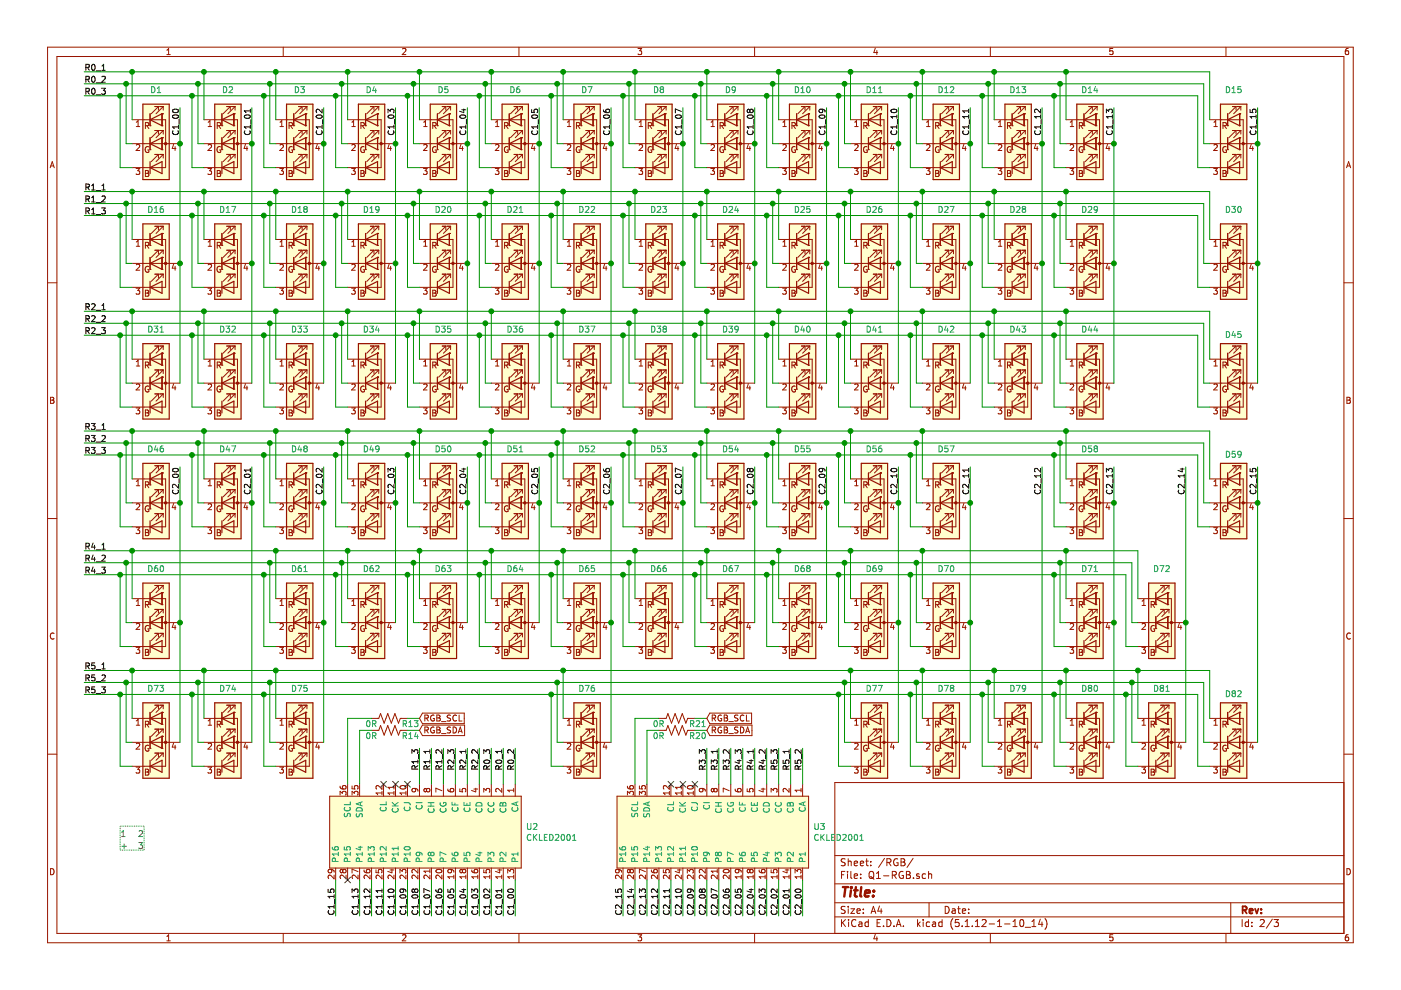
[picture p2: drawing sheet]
<svg xmlns="http://www.w3.org/2000/svg" width="297mm" height="210mm" viewBox="0 0 297 210" stroke-linecap="round" stroke-linejoin="round" font-family="sans-serif">
<path d="M.1 0h297v209.9h-297z" fill-rule="evenodd" fill="#fff" stroke="#fff" stroke-width=".21"/>
<g fill="none" stroke="#981200" stroke-width=".21">
<path d="M10.1 10h276.8v189.9h-276.8zM12.1 12h272.8v185.9h-272.8zM35.4 11.6h.7M35.4 10.6l.4-.3v1.3M60 10v2M85.3 10.4l.5-.1 .3 .3-.8 1h.8M110 10v2M135.3 10.3h.8l-.5 .5 .4 .1v.5l-.2 .2-.5-.2M160 10v2M185.6 10.2l-.3 .9h.8M185.9 10.7v.9M210 10v2"/>
<path d="M235.9 10.3h-.6v.6l.6-.1v.6l-.1 .2-.5-.2M259.9 10v2M285.9 10.3h-.4l-.2 .3-.1 .7 .3 .3 .4-.2v-.6h-.4l-.3 .2M10.6 35.6l.5-1.3 .4 1.3M10.7 35.2h.7M28 25.4h7.1v10.1h-7.1M28 30.5h10.2M28.8 35.7h.8l-.4 .5 .4 .1v.5l-.2 .2-.6-.1M28.9 26.8h.7M28.9 25.9l.4-.3v1.2M28.9 30.8l.5-.2 .2 .4-.8 .9h.8M30.8 36.1h.5l.2 .3-.2 .4 .3 .2-.2 .4h-.6z"/>
<path d="M30.8 26.7l.7-.1v-.5l-.7-.1v1.3M30.8 36.8h.5M31.1 26.7l.5 .6M31.5 31.1a.57 .57 0 0 0-.7 .6 .57 .57 0 0 0 .8 .5v-.4h-.3M31.8 31.7h.1M31.8 26.7h.1M31.8 24.1v2.6M31.8 29.2v2.5M32.8 32.7h.8M32.8 27.7h.8M32.8 22.6h.8M33.6 32.7l-1.5 1.6"/>
<path d="M33.6 22.6v.8M33.6 27.7v.7M33.6 32.7v.8M33.6 27.7l-1.5 1.5M33.6 22.6l-1.5 1.5M33.8 32.7h.8M33.8 27.7h.8M33.8 22.6h.8M34.4 29.2h.1M34.4 31.7h.1M34.4 24.1h.1M34.4 26.7h.1"/>
<path d="M34.4 24.1v2.6M34.4 29.2v2.5M34.6 32.7l-1.5 1.6M34.6 22.6v.8M34.6 27.7v.7M34.6 32.7v.8M34.6 27.7l-1.5 1.5M34.6 22.6l-1.5 1.5M36.8 30.6l-.3 .9h.8M37.1 31.1v.8M43.2 25.4h7.1v10.1h-7.1M43.2 30.5h10.2"/>
<path d="M44.1 35.7h.8l-.5 .5 .4 .1 .1 .5-.3 .2-.5-.1M44.1 26.8h.8M44.1 30.8l.5-.2 .3 .4-.8 .9h.8M44.1 25.9l.4-.3v1.2M46.1 36.1h.4l.2 .3-.2 .4 .3 .2-.1 .4h-.6zM46.1 36.8h.4M46.1 26.7l.6-.1v-.5l-.6-.1v1.3M46.4 26.7l.4 .6M46.7 31.1a.57 .57 0 0 0-.7 .6 .57 .57 0 0 0 .8 .5v-.4h-.3M47 31.7h.1M47 26.7h.1M47 24.1v2.6"/>
<path d="M47 29.2v2.5M48.1 32.7h.7M48.1 27.7h.7M48.1 22.6h.7M48.8 32.7l-1.5 1.6M48.8 22.6v.8M48.8 27.7v.7M48.8 32.7v.8M48.8 27.7l-1.5 1.5M48.8 22.6l-1.5 1.5M49.1 32.7h.7M49.1 27.7h.7"/>
<path d="M49.1 22.6h.7M49.6 29.2h.1M49.6 31.7h.1M49.6 24.1h.1M49.6 26.7h.1M49.6 24.1v2.6M49.6 29.2v2.5M49.8 32.7l-1.5 1.6M49.8 22.6v.8M49.8 27.7v.7M49.8 32.7v.8M49.8 27.7l-1.5 1.5"/>
<path d="M49.8 22.6l-1.5 1.5M52 30.6l-.3 .9h.8M52.4 31.1v.8M58.5 25.4h7.1v10.1h-7.1M58.5 30.5h10.1M59.3 35.7h.8l-.4 .5 .3 .1 .1 .5-.3 .2-.5-.1M59.4 26.8h.7M59.4 30.8l.4-.2 .3 .4-.8 .9h.8M59.4 25.9l.3-.3v1.2M61.3 36.1h.4l.3 .3-.3 .4 .3 .2-.1 .4h-.6zM61.3 36.8h.4M61.3 26.7l.7-.1v-.5l-.7-.1v1.3"/>
<path d="M61.6 26.7l.4 .6M62 31.1a.57 .57 0 0 0-.8 .6 .57 .57 0 0 0 .8 .5v-.4h-.2M62.3 31.7h.1M62.3 26.7h.1M62.3 24.1v2.6M62.3 29.2v2.5M63.3 32.7h.8M63.3 27.7h.8M63.3 22.6h.8M64.1 32.7l-1.6 1.6M64.1 22.6v.8M64.1 27.7v.7"/>
<path d="M64.1 32.7v.8M64.1 27.7l-1.6 1.5M64.1 22.6l-1.6 1.5M64.3 32.7h.8M64.3 27.7h.8M64.3 22.6h.8M64.8 29.2h.1M64.8 31.7h.1M64.8 24.1h.1M64.8 26.7h.1M64.8 24.1v2.6M64.8 29.2v2.5"/>
<path d="M65.1 32.7l-1.6 1.6M65.1 22.6v.8M65.1 27.7v.7M65.1 32.7v.8M65.1 27.7l-1.6 1.5M65.1 22.6l-1.6 1.5M67.3 30.6l-.3 .9h.8M67.6 31.1v.8M73.7 25.4h7.1v10.1h-7.1M73.7 30.5h10.2M74.5 35.7h.8l-.4 .5 .4 .1v.5l-.2 .2-.6-.1M74.6 26.8h.7"/>
<path d="M74.6 30.8l.5-.2 .2 .4-.8 .9h.8M74.6 25.9l.4-.3v1.2M76.5 36.1h.5l.2 .3-.2 .4 .3 .2-.2 .4h-.6zM76.5 36.8h.5M76.5 26.7l.7-.1v-.5l-.7-.1v1.3M76.8 26.7l.5 .6M77.2 31.1a.57 .57 0 0 0-.7 .6 .57 .57 0 0 0 .8 .5v-.4h-.3M77.5 31.7h.1M77.5 26.7h.1M77.5 24.1v2.6M77.5 29.2v2.5M78.5 32.7h.8"/>
<path d="M78.5 27.7h.8M78.5 22.6h.8M79.3 32.7l-1.5 1.6M79.3 22.6v.8M79.3 27.7v.7M79.3 32.7v.8M79.3 27.7l-1.5 1.5M79.3 22.6l-1.5 1.5M79.5 32.7h.8M79.5 27.7h.8M79.5 22.6h.8M80 29.2h.1"/>
<path d="M80 31.7h.1M80 24.1h.1M80 26.7h.1M80 24.1v2.6M80 29.2v2.5M80.3 32.7l-1.5 1.6M80.3 22.6v.8M80.3 27.7v.7M80.3 32.7v.8M80.3 27.7l-1.5 1.5M80.3 22.6l-1.5 1.5M82.5 30.6l-.3 .9h.8"/>
<path d="M82.8 31.1v.8M88.9 25.4h7.1v10.1h-7.1M88.9 30.5h10.2M89.8 35.7h.8l-.5 .5 .4 .1 .1 .5-.3 .2-.5-.1M89.8 30.8l.5-.2 .3 .4-.8 .9h.8M89.8 26.8h.8M89.8 25.9l.4-.3v1.2M91.8 36.1h.4l.2 .3-.2 .4 .3 .2-.1 .4h-.6zM91.8 36.8h.4M91.8 26.7l.6-.1v-.5l-.6-.1v1.3M92.1 26.7l.4 .6M92.4 31.1a.57 .57 0 0 0-.7 .6 .57 .57 0 0 0 .8 .5v-.4h-.3"/>
<path d="M92.7 31.7h.1M92.7 26.7h.1M92.7 24.1v2.6M92.7 29.2v2.5M93.8 32.7h.7M93.8 27.7h.7M93.8 22.6h.7M94.5 32.7l-1.5 1.6M94.5 22.6v.8M94.5 27.7v.7M94.5 32.7v.8M94.5 27.7l-1.5 1.5"/>
<path d="M94.5 22.6l-1.5 1.5M94.8 32.7h.7M94.8 27.7h.7M94.8 22.6h.7M95.3 29.2h.1M95.3 31.7h.1M95.3 24.1h.1M95.3 26.7h.1M95.3 24.1v2.6M95.3 29.2v2.5M95.5 32.7l-1.5 1.6M95.5 22.6v.8"/>
<path d="M95.5 27.7v.7M95.5 32.7v.8M95.5 27.7l-1.5 1.5M95.5 22.6l-1.5 1.5M97.7 30.6l-.3 .9h.8M98 31.1v.8M104.2 25.4h7.1v10.1h-7.1M104.2 30.5h10.1M105 35.7h.8l-.4 .5 .3 .1 .1 .5-.3 .2-.5-.1M105.1 26.8h.7M105.1 30.8l.4-.2 .3 .4-.8 .9h.8M105.1 25.9l.3-.3v1.2"/>
<path d="M107 36.1h.4l.3 .3-.3 .4 .3 .2-.1 .4h-.6zM107 36.8h.4M107 26.7l.7-.1v-.5l-.7-.1v1.3M107.3 26.7l.4 .6M107.7 31.1a.57 .57 0 0 0-.8 .6 .57 .57 0 0 0 .8 .5v-.4h-.2M108 31.7h.1M108 26.7h.1M108 24.1v2.6M108 29.2v2.5M109 32.7h.8M109 27.7h.8M109 22.6h.8"/>
<path d="M109.8 32.7l-1.6 1.6M109.8 22.6v.8M109.8 27.7v.7M109.8 32.7v.8M109.8 27.7l-1.6 1.5M109.8 22.6l-1.6 1.5M110 32.7h.8M110 27.7h.8M110 22.6h.8M110.5 29.2h.1M110.5 31.7h.1M110.5 24.1h.1"/>
<path d="M110.5 26.7h.1M110.5 24.1v2.6M110.5 29.2v2.5M110.8 32.7l-1.6 1.6M110.8 22.6v.8M110.8 27.7v.7M110.8 32.7v.8M110.8 27.7l-1.6 1.5M110.8 22.6l-1.6 1.5M113 30.6l-.3 .9h.8M113.3 31.1v.8M119.4 25.4h7.1v10.1h-7.1"/>
<path d="M119.4 30.5h10.2M120.2 35.7h.8l-.4 .5 .3 .1 .1 .5-.2 .2-.6-.1M120.3 26.8h.7M120.3 30.8l.5-.2 .2 .4-.8 .9h.8M120.3 25.9l.4-.3v1.2M122.2 36.1h.4l.3 .3-.3 .4 .4 .2-.2 .4h-.6zM122.2 36.8h.4M122.2 26.7l.7-.1v-.5l-.7-.1v1.3M122.5 26.7l.5 .6M122.9 31.1a.57 .57 0 0 0-.7 .6 .57 .57 0 0 0 .8 .5v-.4h-.3M123.2 31.7h.1M123.2 26.7h.1"/>
<path d="M123.2 24.1v2.6M123.2 29.2v2.5M124.2 32.7h.8M124.2 27.7h.8M124.2 22.6h.8M125 32.7l-1.5 1.6M125 22.6v.8M125 27.7v.7M125 32.7v.8M125 27.7l-1.5 1.5M125 22.6l-1.5 1.5M125.2 32.7h.8"/>
<path d="M125.2 27.7h.8M125.2 22.6h.8M125.7 29.2h.1M125.7 31.7h.1M125.7 24.1h.1M125.7 26.7h.1M125.7 24.1v2.6M125.7 29.2v2.5M126 32.7l-1.5 1.6M126 22.6v.8M126 27.7v.7M126 32.7v.8"/>
<path d="M126 27.7l-1.5 1.5M126 22.6l-1.5 1.5M128.2 30.6l-.3 .9h.8M128.5 31.1v.8M134.6 25.4h7.1v10.1h-7.1M134.6 30.5h10.2M135.5 35.7h.8l-.5 .5 .4 .1 .1 .5-.3 .2-.5-.1M135.5 26.8h.8M135.5 30.8l.5-.2 .3 .4-.8 .9h.8M135.5 25.9l.4-.3v1.2M137.4 36.1h.5l.2 .3-.2 .4 .3 .2-.1 .4h-.7zM137.4 36.8h.5"/>
<path d="M137.4 26.7l.7-.1v-.5l-.7-.1v1.3M137.8 26.7l.4 .6M138.1 31.1a.57 .57 0 0 0-.7 .6 .57 .57 0 0 0 .8 .5v-.4h-.3M138.4 31.7h.1M138.4 26.7h.1M138.4 24.1v2.6M138.4 29.2v2.5M139.5 32.7h.7M139.5 27.7h.7M139.5 22.6h.7M140.2 32.7l-1.5 1.6M140.2 22.6v.8"/>
<path d="M140.2 27.7v.7M140.2 32.7v.8M140.2 27.7l-1.5 1.5M140.2 22.6l-1.5 1.5M140.5 32.7h.7M140.5 27.7h.7M140.5 22.6h.7M141 29.2h.1M141 31.7h.1M141 24.1h.1M141 26.7h.1M141 24.1v2.6"/>
<path d="M141 29.2v2.5M141.2 32.7l-1.5 1.6M141.2 22.6v.8M141.2 27.7v.7M141.2 32.7v.8M141.2 27.7l-1.5 1.5M141.2 22.6l-1.5 1.5M143.4 30.6l-.3 .9h.8M143.7 31.1v.8M149.9 25.4h7.1v10.1h-7.1M149.9 30.5h10.1M150.7 35.7h.8l-.4 .5 .3 .1 .1 .5-.3 .2-.5-.1"/>
<path d="M150.7 26.8h.8M150.7 30.8l.5-.2 .3 .4-.8 .9h.8M150.7 25.9l.4-.3v1.2M152.7 36.1h.4l.3 .3-.3 .4 .3 .2-.1 .4h-.6zM152.7 36.8h.4M152.7 26.7l.7-.1v-.5l-.7-.1v1.3M153 26.7l.4 .6M153.4 31.1a.57 .57 0 0 0-.8 .6 .57 .57 0 0 0 .8 .5v-.4h-.2M153.7 31.7h.1M153.7 26.7h.1M153.7 24.1v2.6M153.7 29.2v2.5"/>
<path d="M154.7 32.7h.7M154.7 27.7h.7M154.7 22.6h.7M155.4 32.7l-1.5 1.6M155.4 22.6v.8M155.4 27.7v.7M155.4 32.7v.8M155.4 27.7l-1.5 1.5M155.4 22.6l-1.5 1.5M155.7 32.7h.8M155.7 27.7h.8M155.7 22.6h.8"/>
<path d="M156.2 29.2h.1M156.2 31.7h.1M156.2 24.1h.1M156.2 26.7h.1M156.2 24.1v2.6M156.2 29.2v2.5M156.5 32.7l-1.6 1.6M156.5 22.6v.8M156.5 27.7v.7M156.5 32.7v.8M156.5 27.7l-1.6 1.5M156.5 22.6l-1.6 1.5"/>
<path d="M158.7 30.6l-.3 .9h.8M159 31.1v.8M165.1 25.4h7.1v10.1h-7.1M165.1 30.5h10.1M165.9 35.7h.8l-.4 .5 .3 .1 .1 .5-.2 .2-.6-.1M166 26.8h.7M166 30.8l.5-.2 .2 .4-.8 .9h.8M166 25.9l.4-.3v1.2M167.9 36.1h.4l.3 .3-.3 .4 .3 .2-.1 .4h-.6zM167.9 36.8h.4M167.9 26.7l.7-.1v-.5l-.7-.1v1.3M168.2 26.7l.4 .6"/>
<path d="M168.6 31.1a.57 .57 0 0 0-.8 .6 .57 .57 0 0 0 .8 .5v-.4h-.2M168.9 31.7h.1M168.9 26.7h.1M168.9 24.1v2.6M168.9 29.2v2.5M169.9 32.7h.8M169.9 27.7h.8M169.9 22.6h.8M170.7 32.7l-1.5 1.6M170.7 22.6v.8M170.7 27.7v.7M170.7 32.7v.8"/>
<path d="M170.7 27.7l-1.5 1.5M170.7 22.6l-1.5 1.5M170.9 32.7h.8M170.9 27.7h.8M170.9 22.6h.8M171.4 29.2h.1M171.4 31.7h.1M171.4 24.1h.1M171.4 26.7h.1M171.4 24.1v2.6M171.4 29.2v2.5M171.7 32.7l-1.5 1.6"/>
<path d="M171.7 22.6v.8M171.7 27.7v.7M171.7 32.7v.8M171.7 27.7l-1.5 1.5M171.7 22.6l-1.5 1.5M173.9 30.6l-.3 .9h.8M174.2 31.1v.8M180.3 25.4h7.1v10.1h-7.1M180.3 30.5h10.2M181.2 35.7h.7l-.4 .5 .4 .1v.5l-.2 .2-.5-.1M181.2 26.8h.7M181.2 30.8l.5-.2 .2 .4-.7 .9h.7"/>
<path d="M181.2 25.9l.4-.3v1.2M183.1 26.7l.7-.1v-.5l-.7-.1v1.3M183.1 36.1h.5l.2 .3-.2 .4 .3 .2-.2 .4h-.6zM183.1 36.8h.5M183.4 26.7l.5 .6M183.8 31.1a.57 .57 0 0 0-.7 .6 .57 .57 0 0 0 .8 .5v-.4h-.3M184.1 31.7h.1M184.1 26.7h.1M184.1 24.1v2.6M184.1 29.2v2.5M185.1 32.7h.8M185.1 27.7h.8"/>
<path d="M185.1 22.6h.8M185.9 22.6v.8M185.9 27.7v.7M185.9 32.7v.8M185.9 32.7l-1.5 1.6M185.9 27.7l-1.5 1.5M185.9 22.6l-1.5 1.5M186.2 32.7h.7M186.2 27.7h.7M186.2 22.6h.7M186.7 29.2h.1M186.7 31.7h.1"/>
<path d="M186.7 24.1h.1M186.7 26.7h.1M186.7 24.1v2.6M186.7 29.2v2.5M186.9 32.7l-1.5 1.6M186.9 22.6v.8M186.9 27.7v.7M186.9 32.7v.8M186.9 27.7l-1.5 1.5M186.9 22.6l-1.5 1.5M189.1 30.6l-.3 .9h.8M189.4 31.1v.8"/>
<path d="M195.6 25.4h7.1v10.1h-7.1M195.6 30.5h10.1M196.4 35.7h.8l-.5 .5 .4 .1 .1 .5-.3 .2-.5-.1M196.4 26.8h.8M196.4 30.8l.5-.2 .3 .4-.8 .9h.8M196.4 25.9l.4-.3v1.2M198.4 26.7l.7-.1v-.5l-.7-.1v1.3M198.4 36.1h.4l.3 .3-.3 .4 .3 .2-.1 .4h-.6zM198.4 36.8h.4M198.7 26.7l.4 .6M199.1 31.1a.57 .57 0 0 0-.8 .6 .57 .57 0 0 0 .8 .5v-.4h-.2M199.4 31.7h.1"/>
<path d="M199.4 26.7h.1M199.4 24.1v2.6M199.4 29.2v2.5M200.4 32.7h.7M200.4 27.7h.7M200.4 22.6h.7M201.1 32.7l-1.5 1.6M201.1 22.6v.8M201.1 27.7v.7M201.1 32.7v.8M201.1 27.7l-1.5 1.5M201.1 22.6l-1.5 1.5"/>
<path d="M201.4 32.7h.8M201.4 27.7h.8M201.4 22.6h.8M201.9 29.2h.1M201.9 31.7h.1M201.9 24.1h.1M201.9 26.7h.1M201.9 24.1v2.6M201.9 29.2v2.5M202.2 32.7l-1.6 1.6M202.2 22.6v.8M202.2 27.7v.7"/>
<path d="M202.2 32.7v.8M202.2 27.7l-1.6 1.5M202.2 22.6l-1.6 1.5M204.4 30.6l-.3 .9h.7M204.7 31.1v.8M210.8 25.4h7.1v10.1h-7.1M210.8 30.5h10.1M211.6 35.7h.8l-.4 .5 .3 .1 .1 .5-.2 .2-.6-.1M211.7 26.8h.7M211.7 30.8l.5-.2 .2 .4-.8 .9h.8M211.7 25.9l.4-.3v1.2M213.6 36.1h.4l.3 .3-.3 .4 .3 .2-.1 .4h-.6z"/>
<path d="M213.6 36.8h.4M213.6 26.7l.7-.1v-.5l-.7-.1v1.3M213.9 26.7l.4 .6M214.3 31.1a.57 .57 0 0 0-.8 .6 .57 .57 0 0 0 .8 .5v-.4h-.2M214.6 31.7h.1M214.6 26.7h.1M214.6 24.1v2.6M214.6 29.2v2.5M215.6 32.7h.8M215.6 27.7h.8M215.6 22.6h.8M216.4 32.7l-1.6 1.6"/>
<path d="M216.4 22.6v.8M216.4 27.7v.7M216.4 32.7v.8M216.4 27.7l-1.6 1.5M216.4 22.6l-1.6 1.5M216.6 32.7h.8M216.6 27.7h.8M216.6 22.6h.8M217.1 29.2h.1M217.1 31.7h.1M217.1 24.1h.1M217.1 26.7h.1"/>
<path d="M217.1 24.1v2.6M217.1 29.2v2.5M217.4 32.7l-1.5 1.6M217.4 22.6v.8M217.4 27.7v.7M217.4 32.7v.8M217.4 27.7l-1.5 1.5M217.4 22.6l-1.5 1.5M219.6 30.6l-.3 .9h.8M219.9 31.1v.8M226 25.4h7.1v10.1h-7.1M226 30.5h10.2"/>
<path d="M226.9 35.7h.7l-.4 .5 .4 .1v.5l-.2 .2-.5-.1M226.9 26.8h.7M226.9 30.8l.5-.2 .2 .4-.7 .9h.7M226.9 25.9l.4-.3v1.2M228.8 36.1h.5l.2 .3-.2 .4 .3 .2-.2 .4h-.6zM228.8 36.8h.5M228.8 26.7l.7-.1v-.5l-.7-.1v1.3M229.1 26.7l.5 .6M229.5 31.1a.57 .57 0 0 0-.7 .6 .57 .57 0 0 0 .8 .5v-.4h-.3M229.8 31.7h.1M229.8 26.7h.1M229.8 24.1v2.6"/>
<path d="M229.8 29.2v2.5M230.8 32.7h.8M230.8 27.7h.8M230.8 22.6h.8M231.6 32.7l-1.5 1.6M231.6 22.6v.8M231.6 27.7v.7M231.6 32.7v.8M231.6 27.7l-1.5 1.5M231.6 22.6l-1.5 1.5M231.9 32.7h.7M231.9 27.7h.7"/>
<path d="M231.9 22.6h.7M232.4 29.2h.1M232.4 31.7h.1M232.4 24.1h.1M232.4 26.7h.1M232.4 24.1v2.6M232.4 29.2v2.5M232.6 32.7l-1.5 1.6M232.6 22.6v.8M232.6 27.7v.7M232.6 32.7v.8M232.6 27.7l-1.5 1.5"/>
<path d="M232.6 22.6l-1.5 1.5M234.8 30.6l-.3 .9h.8M235.1 31.1v.8M256.5 25.4h7.1v10.1h-7.1M256.5 30.5h10.1M257.3 35.7h.8l-.4 .5 .3 .1 .1 .5-.2 .2-.6-.1M257.4 26.8h.7M257.4 30.8l.5-.2 .2 .4-.8 .9h.8M257.4 25.9l.3-.3v1.2M259.3 36.1h.4l.3 .3-.3 .4 .3 .2-.1 .4h-.6zM259.3 36.8h.4M259.3 26.7l.7-.1v-.5l-.7-.1v1.3"/>
<path d="M259.6 26.7l.4 .6M260 31.1a.57 .57 0 0 0-.8 .6 .57 .57 0 0 0 .8 .5v-.4h-.2M260.3 31.7h.1M260.3 26.7h.1M260.3 24.1v2.6M260.3 29.2v2.5M261.3 32.7h.8M261.3 27.7h.8M261.3 22.6h.8M262.1 32.7l-1.6 1.6M262.1 22.6v.8M262.1 27.7v.7"/>
<path d="M262.1 32.7v.8M262.1 27.7l-1.6 1.5M262.1 22.6l-1.6 1.5M262.3 32.7h.8M262.3 27.7h.8M262.3 22.6h.8M262.8 29.2h.1M262.8 31.7h.1M262.8 24.1h.1M262.8 26.7h.1M262.8 24.1v2.6M262.8 29.2v2.5"/>
<path d="M263.1 32.7l-1.5 1.6M263.1 22.6v.8M263.1 27.7v.7M263.1 32.7v.8M263.1 27.7l-1.5 1.5M263.1 22.6l-1.5 1.5M265.3 30.6l-.3 .9h.8M265.6 31.1v.8M285.5 35.6l.4-1.3 .5 1.3M285.6 35.2h.6M10.1 60h2M28 50.8h7.1v10.1h-7.1"/>
<path d="M28 55.8h10.2M28.9 51.3l.4-.4v1.3M28.9 56.2l.5-.2 .2 .4-.8 .9h.8M28.9 52.2h.7M30.8 52l.7-.1v-.4l-.7-.1v1.2M31.1 52l.5 .6M31.5 56.5a.57 .57 0 0 0-.7 .6 .57 .57 0 0 0 .8 .5v-.4h-.3M31.8 57.1h.1M31.8 52h.1M31.8 49.5v2.5M31.8 54.6v2.5M32.8 58.1h.8"/>
<path d="M32.8 53.1h.8M32.8 48h.8M33.6 48v.7M33.6 53.1v.7M33.6 58.1v.8M33.6 48l-1.5 1.5M33.6 58.1l-1.5 1.6M33.6 53.1l-1.5 1.5M33.8 58.1h.8M33.8 53.1h.8M33.8 48h.8M34.4 54.6h.1"/>
<path d="M34.4 57.1h.1M34.4 49.5h.1M34.4 52h.1M34.4 49.5v2.5M34.4 54.6v2.5M34.6 48v.7M34.6 53.1v.7M34.6 58.1v.8M34.6 48l-1.5 1.5M34.6 58.1l-1.5 1.6M34.6 53.1l-1.5 1.5M36.8 56l-.3 .9h.8"/>
<path d="M37.1 56.5v.8M43.2 50.8h7.1v10.1h-7.1M43.2 55.8h10.2M44.1 51.3l.4-.4v1.3M44.1 56.2l.5-.2 .3 .4-.8 .9h.8M44.1 52.2h.8M46.1 52l.6-.1v-.4l-.6-.1v1.2M46.4 52l.4 .6M46.7 56.5a.57 .57 0 0 0-.7 .6 .57 .57 0 0 0 .8 .5v-.4h-.3M47 57.1h.1M47 52h.1M47 49.5v2.5"/>
<path d="M47 54.6v2.5M48.1 58.1h.7M48.1 53.1h.7M48.1 48h.7M48.8 48v.7M48.8 53.1v.7M48.8 58.1v.8M48.8 48l-1.5 1.5M48.8 58.1l-1.5 1.6M48.8 53.1l-1.5 1.5M49.1 58.1h.7M49.1 53.1h.7"/>
<path d="M49.1 48h.7M49.6 54.6h.1M49.6 57.1h.1M49.6 49.5h.1M49.6 52h.1M49.6 49.5v2.5M49.6 54.6v2.5M49.8 48v.7M49.8 53.1v.7M49.8 58.1v.8M49.8 48l-1.5 1.5M49.8 53.1l-1.5 1.5"/>
<path d="M49.8 58.1l-1.5 1.6M52 56l-.3 .9h.8M52.4 56.5v.8M58.5 50.8h7.1v10.1h-7.1M58.5 55.8h10.1M59.4 51.3l.3-.4v1.3M59.4 56.2l.4-.2 .3 .4-.8 .9h.8M59.4 52.2h.7M61.3 52l.7-.1v-.4l-.7-.1v1.2M61.6 52l.4 .6M62 56.5a.57 .57 0 0 0-.8 .6 .57 .57 0 0 0 .8 .5v-.4h-.2M62.3 57.1h.1"/>
<path d="M62.3 52h.1M62.3 49.5v2.5M62.3 54.6v2.5M63.3 58.1h.8M63.3 53.1h.8M63.3 48h.8M64.1 48v.7M64.1 53.1v.7M64.1 58.1v.8M64.1 48l-1.6 1.5M64.1 58.1l-1.6 1.6M64.1 53.1l-1.6 1.5"/>
<path d="M64.3 58.1h.8M64.3 53.1h.8M64.3 48h.8M64.8 54.6h.1M64.8 57.1h.1M64.8 49.5h.1M64.8 52h.1M64.8 49.5v2.5M64.8 54.6v2.5M65.1 48v.7M65.1 53.1v.7M65.1 58.1v.8"/>
<path d="M65.1 48l-1.6 1.5M65.1 58.1l-1.6 1.6M65.1 53.1l-1.6 1.5M67.3 56l-.3 .9h.8M67.6 56.5v.8M73.7 50.8h7.1v10.1h-7.1M73.7 55.8h10.2M74.6 51.3l.4-.4v1.3M74.6 56.2l.5-.2 .2 .4-.8 .9h.8M74.6 52.2h.7M76.5 52l.7-.1v-.4l-.7-.1v1.2M76.8 52l.5 .6"/>
<path d="M77.2 56.5a.57 .57 0 0 0-.7 .6 .57 .57 0 0 0 .8 .5v-.4h-.3M77.5 57.1h.1M77.5 52h.1M77.5 49.5v2.5M77.5 54.6v2.5M78.5 58.1h.8M78.5 53.1h.8M78.5 48h.8M79.3 48v.7M79.3 53.1v.7M79.3 58.1v.8M79.3 48l-1.5 1.5"/>
<path d="M79.3 58.1l-1.5 1.6M79.3 53.1l-1.5 1.5M79.5 58.1h.8M79.5 53.1h.8M79.5 48h.8M80 54.6h.1M80 57.1h.1M80 49.5h.1M80 52h.1M80 49.5v2.5M80 54.6v2.5M80.3 48v.7"/>
<path d="M80.3 53.1v.7M80.3 58.1v.8M80.3 48l-1.5 1.5M80.3 58.1l-1.5 1.6M80.3 53.1l-1.5 1.5M82.5 56l-.3 .9h.8M82.8 56.5v.8M88.9 50.8h7.1v10.1h-7.1M88.9 55.8h10.2M89.8 51.3l.4-.4v1.3M89.8 56.2l.5-.2 .3 .4-.8 .9h.8M89.8 52.2h.8"/>
<path d="M91.8 52l.6-.1v-.4l-.6-.1v1.2M92.1 52l.4 .6M92.4 56.5a.57 .57 0 0 0-.7 .6 .57 .57 0 0 0 .8 .5v-.4h-.3M92.7 57.1h.1M92.7 52h.1M92.7 49.5v2.5M92.7 54.6v2.5M93.8 58.1h.7M93.8 53.1h.7M93.8 48h.7M94.5 48v.7M94.5 53.1v.7"/>
<path d="M94.5 58.1v.8M94.5 48l-1.5 1.5M94.5 58.1l-1.5 1.6M94.5 53.1l-1.5 1.5M94.8 58.1h.7M94.8 53.1h.7M94.8 48h.7M95.3 54.6h.1M95.3 57.1h.1M95.3 49.5h.1M95.3 52h.1M95.3 49.5v2.5"/>
<path d="M95.3 54.6v2.5M95.5 48v.7M95.5 53.1v.7M95.5 58.1v.8M95.5 48l-1.5 1.5M95.5 58.1l-1.5 1.6M95.5 53.1l-1.5 1.5M97.7 56l-.3 .9h.8M98 56.5v.8M104.2 50.8h7.1v10.1h-7.1M104.2 55.8h10.1M105.1 51.3l.3-.4v1.3"/>
<path d="M105.1 56.2l.4-.2 .3 .4-.8 .9h.8M105.1 52.2h.7M107 52l.7-.1v-.4l-.7-.1v1.2M107.3 52l.4 .6M107.7 56.5a.57 .57 0 0 0-.8 .6 .57 .57 0 0 0 .8 .5v-.4h-.2M108 57.1h.1M108 52h.1M108 49.5v2.5M108 54.6v2.5M109 58.1h.8M109 53.1h.8M109 48h.8"/>
<path d="M109.8 48v.7M109.8 53.1v.7M109.8 58.1v.8M109.8 48l-1.6 1.5M109.8 58.1l-1.6 1.6M109.8 53.1l-1.6 1.5M110 58.1h.8M110 53.1h.8M110 48h.8M110.5 54.6h.1M110.5 57.1h.1M110.5 49.5h.1"/>
<path d="M110.5 52h.1M110.5 49.5v2.5M110.5 54.6v2.5M110.8 48v.7M110.8 53.1v.7M110.8 58.1v.8M110.8 48l-1.6 1.5M110.8 58.1l-1.6 1.6M110.8 53.1l-1.6 1.5M113 56l-.3 .9h.8M113.3 56.5v.8M119.4 50.8h7.1v10.1h-7.1"/>
<path d="M119.4 55.8h10.2M120.3 51.3l.4-.4v1.3M120.3 56.2l.5-.2 .2 .4-.8 .9h.8M120.3 52.2h.7M122.2 52l.7-.1v-.4l-.7-.1v1.2M122.5 52l.5 .6M122.9 56.5a.57 .57 0 0 0-.7 .6 .57 .57 0 0 0 .8 .5v-.4h-.3M123.2 57.1h.1M123.2 52h.1M123.2 49.5v2.5M123.2 54.6v2.5M124.2 58.1h.8"/>
<path d="M124.2 53.1h.8M124.2 48h.8M125 48v.7M125 53.1v.7M125 58.1v.8M125 48l-1.5 1.5M125 58.1l-1.5 1.6M125 53.1l-1.5 1.5M125.2 58.1h.8M125.2 53.1h.8M125.2 48h.8M125.7 54.6h.1"/>
<path d="M125.7 57.1h.1M125.7 49.5h.1M125.7 52h.1M125.7 49.5v2.5M125.7 54.6v2.5M126 48v.7M126 53.1v.7M126 58.1v.8M126 48l-1.5 1.5M126 58.1l-1.5 1.6M126 53.1l-1.5 1.5M128.2 56l-.3 .9h.8"/>
<path d="M128.5 56.5v.8M134.6 50.8h7.1v10.1h-7.1M134.6 55.8h10.2M135.5 51.3l.4-.4v1.3M135.5 56.2l.5-.2 .3 .4-.8 .9h.8M135.5 52.2h.8M137.4 52l.7-.1v-.4l-.7-.1v1.2M137.8 52l.4 .6M138.1 56.5a.57 .57 0 0 0-.7 .6 .57 .57 0 0 0 .8 .5v-.4h-.3M138.4 57.1h.1M138.4 52h.1M138.4 49.5v2.5"/>
<path d="M138.4 54.6v2.5M139.5 58.1h.7M139.5 53.1h.7M139.5 48h.7M140.2 48v.7M140.2 53.1v.7M140.2 58.1v.8M140.2 48l-1.5 1.5M140.2 58.1l-1.5 1.6M140.2 53.1l-1.5 1.5M140.5 58.1h.7M140.5 53.1h.7"/>
<path d="M140.5 48h.7M141 54.6h.1M141 57.1h.1M141 49.5h.1M141 52h.1M141 49.5v2.5M141 54.6v2.5M141.2 48v.7M141.2 53.1v.7M141.2 58.1v.8M141.2 48l-1.5 1.5M141.2 58.1l-1.5 1.6"/>
<path d="M141.2 53.1l-1.5 1.5M143.4 56l-.3 .9h.8M143.7 56.5v.8M149.9 50.8h7.1v10.1h-7.1M149.9 55.8h10.1M150.7 51.3l.4-.4v1.3M150.7 56.2l.5-.2 .3 .4-.8 .9h.8M150.7 52.2h.8M152.7 52l.7-.1v-.4l-.7-.1v1.2M153 52l.4 .6M153.4 56.5a.57 .57 0 0 0-.8 .6 .57 .57 0 0 0 .8 .5v-.4h-.2M153.7 57.1h.1"/>
<path d="M153.7 52h.1M153.7 49.5v2.5M153.7 54.6v2.5M154.7 58.1h.7M154.7 53.1h.7M154.7 48h.7M155.4 48v.7M155.4 53.1v.7M155.4 58.1v.8M155.4 48l-1.5 1.5M155.4 53.1l-1.5 1.5M155.4 58.1l-1.5 1.6"/>
<path d="M155.7 58.1h.8M155.7 53.1h.8M155.7 48h.8M156.2 54.6h.1M156.2 57.1h.1M156.2 49.5h.1M156.2 52h.1M156.2 49.5v2.5M156.2 54.6v2.5M156.5 48v.7M156.5 53.1v.7M156.5 58.1v.8"/>
<path d="M156.5 48l-1.6 1.5M156.5 58.1l-1.6 1.6M156.5 53.1l-1.6 1.5M158.7 56l-.3 .9h.8M159 56.5v.8M165.1 50.8h7.1v10.1h-7.1M165.1 55.8h10.1M166 51.3l.4-.4v1.3M166 56.2l.5-.2 .2 .4-.8 .9h.8M166 52.2h.7M167.9 52l.7-.1v-.4l-.7-.1v1.2M168.2 52l.4 .6"/>
<path d="M168.6 56.5a.57 .57 0 0 0-.8 .6 .57 .57 0 0 0 .8 .5v-.4h-.2M168.9 57.1h.1M168.9 52h.1M168.9 49.5v2.5M168.9 54.6v2.5M169.9 58.1h.8M169.9 53.1h.8M169.9 48h.8M170.7 48v.7M170.7 53.1v.7M170.7 58.1v.8M170.7 48l-1.5 1.5"/>
<path d="M170.7 58.1l-1.5 1.6M170.7 53.1l-1.5 1.5M170.9 58.1h.8M170.9 53.1h.8M170.9 48h.8M171.4 54.6h.1M171.4 57.1h.1M171.4 49.5h.1M171.4 52h.1M171.4 49.5v2.5M171.4 54.6v2.5M171.7 48v.7"/>
<path d="M171.7 53.1v.7M171.7 58.1v.8M171.7 48l-1.5 1.5M171.7 58.1l-1.5 1.6M171.7 53.1l-1.5 1.5M173.9 56l-.3 .9h.8M174.2 56.5v.8M180.3 50.8h7.1v10.1h-7.1M180.3 55.8h10.2M181.2 51.3l.4-.4v1.3M181.2 56.2l.5-.2 .2 .4-.7 .9h.7M181.2 52.2h.7"/>
<path d="M183.1 52l.7-.1v-.4l-.7-.1v1.2M183.4 52l.5 .6M183.8 56.5a.57 .57 0 0 0-.7 .6 .57 .57 0 0 0 .8 .5v-.4h-.3M184.1 57.1h.1M184.1 52h.1M184.1 49.5v2.5M184.1 54.6v2.5M185.1 58.1h.8M185.1 53.1h.8M185.1 48h.8M185.9 48v.7M185.9 53.1v.7"/>
<path d="M185.9 58.1v.8M185.9 48l-1.5 1.5M185.9 58.1l-1.5 1.6M185.9 53.1l-1.5 1.5M186.2 58.1h.7M186.2 53.1h.7M186.2 48h.7M186.7 54.6h.1M186.7 57.1h.1M186.7 49.5h.1M186.7 52h.1M186.7 49.5v2.5"/>
<path d="M186.7 54.6v2.5M186.9 48v.7M186.9 53.1v.7M186.9 58.1v.8M186.9 48l-1.5 1.5M186.9 53.1l-1.5 1.5M186.9 58.1l-1.5 1.6M189.1 56l-.3 .9h.8M189.4 56.5v.8M195.6 50.8h7.1v10.1h-7.1M195.6 55.8h10.1M196.4 51.3l.4-.4v1.3"/>
<path d="M196.4 56.2l.5-.2 .3 .4-.8 .9h.8M196.4 52.2h.8M198.4 52l.7-.1v-.4l-.7-.1v1.2M198.7 52l.4 .6M199.1 56.5a.57 .57 0 0 0-.8 .6 .57 .57 0 0 0 .8 .5v-.4h-.2M199.4 57.1h.1M199.4 52h.1M199.4 49.5v2.5M199.4 54.6v2.5M200.4 58.1h.7M200.4 53.1h.7M200.4 48h.7"/>
<path d="M201.1 48v.7M201.1 53.1v.7M201.1 58.1v.8M201.1 48l-1.5 1.5M201.1 58.1l-1.5 1.6M201.1 53.1l-1.5 1.5M201.4 58.1h.8M201.4 53.1h.8M201.4 48h.8M201.9 54.6h.1M201.9 57.1h.1M201.9 49.5h.1"/>
<path d="M201.9 52h.1M201.9 49.5v2.5M201.9 54.6v2.5M202.2 48v.7M202.2 53.1v.7M202.2 58.1v.8M202.2 48l-1.6 1.5M202.2 58.1l-1.6 1.6M202.2 53.1l-1.6 1.5M204.4 56l-.3 .9h.7M204.7 56.5v.8M210.8 50.8h7.1v10.1h-7.1"/>
<path d="M210.8 55.8h10.1M211.7 51.3l.4-.4v1.3M211.7 56.2l.5-.2 .2 .4-.8 .9h.8M211.7 52.2h.7M213.6 52l.7-.1v-.4l-.7-.1v1.2M213.9 52l.4 .6M214.3 56.5a.57 .57 0 0 0-.8 .6 .57 .57 0 0 0 .8 .5v-.4h-.2M214.6 57.1h.1M214.6 52h.1M214.6 49.5v2.5M214.6 54.6v2.5M215.6 58.1h.8"/>
<path d="M215.6 53.1h.8M215.6 48h.8M216.4 48v.7M216.4 53.1v.7M216.4 58.1v.8M216.4 48l-1.6 1.5M216.4 58.1l-1.6 1.6M216.4 53.1l-1.6 1.5M216.6 58.1h.8M216.6 53.1h.8M216.6 48h.8M217.1 54.6h.1"/>
<path d="M217.1 57.1h.1M217.1 49.5h.1M217.1 52h.1M217.1 49.5v2.5M217.1 54.6v2.5M217.4 48v.7M217.4 53.1v.7M217.4 58.1v.8M217.4 48l-1.5 1.5M217.4 58.1l-1.5 1.6M217.4 53.1l-1.5 1.5M219.6 56l-.3 .9h.8"/>
<path d="M219.9 56.5v.8M226 50.8h7.1v10.1h-7.1M226 55.8h10.2M226.9 56.2l.5-.2 .2 .4-.7 .9h.7M226.9 51.3l.4-.4v1.3M226.9 52.2h.7M228.8 52l.7-.1v-.4l-.7-.1v1.2M229.1 52l.5 .6M229.5 56.5a.57 .57 0 0 0-.7 .6 .57 .57 0 0 0 .8 .5v-.4h-.3M229.8 57.1h.1M229.8 52h.1M229.8 49.5v2.5"/>
<path d="M229.8 54.6v2.5M230.8 58.1h.8M230.8 53.1h.8M230.8 48h.8M231.6 48v.7M231.6 53.1v.7M231.6 58.1v.8M231.6 58.1l-1.5 1.6M231.6 53.1l-1.5 1.5M231.6 48l-1.5 1.5M231.9 58.1h.7M231.9 53.1h.7"/>
<path d="M231.9 48h.7M232.4 54.6h.1M232.4 57.1h.1M232.4 49.5h.1M232.4 52h.1M232.4 49.5v2.5M232.4 54.6v2.5M232.6 48v.7M232.6 53.1v.7M232.6 58.1v.8M232.6 58.1l-1.5 1.6M232.6 53.1l-1.5 1.5"/>
<path d="M232.6 48l-1.5 1.5M234.8 56l-.3 .9h.8M235.1 56.5v.8M256.5 50.8h7.1v10.1h-7.1M256.5 55.8h10.1M257.4 51.3l.3-.4v1.3M257.4 56.2l.5-.2 .2 .4-.8 .9h.8M257.4 52.2h.7M259.3 52l.7-.1v-.4l-.7-.1v1.2M259.6 52l.4 .6M260 56.5a.57 .57 0 0 0-.8 .6 .57 .57 0 0 0 .8 .5v-.4h-.2M260.3 57.1h.1"/>
<path d="M260.3 52h.1M260.3 49.5v2.5M260.3 54.6v2.5M261.3 58.1h.8M261.3 53.1h.8M261.3 48h.8M262.1 48v.7M262.1 53.1v.7M262.1 58.1v.8M262.1 58.1l-1.6 1.6M262.1 53.1l-1.6 1.5M262.1 48l-1.6 1.5"/>
<path d="M262.3 58.1h.8M262.3 53.1h.8M262.3 48h.8M262.8 54.6h.1M262.8 57.1h.1M262.8 49.5h.1M262.8 52h.1M262.8 49.5v2.5M262.8 54.6v2.5M263.1 48v.7M263.1 53.1v.7M263.1 58.1v.8"/>
<path d="M263.1 58.1l-1.5 1.6M263.1 53.1l-1.5 1.5M263.1 48l-1.5 1.5M265.3 56l-.3 .9h.8M265.6 56.5v.8M284.9 60h2M28 76.2h7.1v10.1h-7.1M28.8 61.1h.8l-.4 .5 .4 .1v.4l-.2 .3-.6-.2M28.9 76.7l.4-.4v1.3M28.9 77.6h.7M30.8 61.5h.5l.2 .3-.2 .3 .3 .3-.2 .4h-.6zM30.8 77.4l.7-.1v-.4l-.7-.1v1.2"/>
<path d="M30.8 62.1h.5M31.1 77.4l.5 .6M31.8 77.4h.1M31.8 74.9v2.5M31.8 80v2.5M32.8 78.4h.8M32.8 73.4h.8M33.6 73.4v.7M33.6 78.4v.8M33.6 73.4l-1.5 1.5M33.6 78.4l-1.5 1.6M33.8 78.4h.8"/>
<path d="M33.8 73.4h.8M34.4 80h.1M34.4 74.9h.1M34.4 77.4h.1M34.4 74.9v2.5M34.4 80v2.5M34.6 73.4v.7M34.6 78.4v.8M34.6 78.4l-1.5 1.6M34.6 73.4l-1.5 1.5M43.2 76.2h7.1v10.1h-7.1M44.1 61.1h.8l-.5 .5 .4 .1 .1 .4-.3 .3-.5-.2"/>
<path d="M44.1 76.7l.4-.4v1.3M44.1 77.6h.8M46.1 61.5h.4l.2 .3-.2 .3 .3 .3-.1 .4h-.6zM46.1 77.4l.6-.1v-.4l-.6-.1v1.2M46.1 62.1h.4M46.4 77.4l.4 .6M47 77.4h.1M47 74.9v2.5M47 80v2.5M48.1 78.4h.7M48.1 73.4h.7M48.8 73.4v.7"/>
<path d="M48.8 78.4v.8M48.8 78.4l-1.5 1.6M48.8 73.4l-1.5 1.5M49.1 78.4h.7M49.1 73.4h.7M49.6 80h.1M49.6 74.9h.1M49.6 77.4h.1M49.6 74.9v2.5M49.6 80v2.5M49.8 73.4v.7M49.8 78.4v.8"/>
<path d="M49.8 78.4l-1.5 1.6M49.8 73.4l-1.5 1.5M58.5 76.2h7.1v10.1h-7.1M59.3 61.1h.8l-.4 .5 .3 .1 .1 .4-.3 .3-.5-.2M59.4 76.7l.3-.4v1.3M59.4 77.6h.7M61.3 61.5h.4l.3 .3-.3 .3 .3 .3-.1 .4h-.6zM61.3 77.4l.7-.1v-.4l-.7-.1v1.2M61.3 62.1h.4M61.6 77.4l.4 .6M62.3 77.4h.1M62.3 74.9v2.5"/>
<path d="M62.3 80v2.5M63.3 78.4h.8M63.3 73.4h.8M64.1 73.4v.7M64.1 78.4v.8M64.1 78.4l-1.6 1.6M64.1 73.4l-1.6 1.5M64.3 78.4h.8M64.3 73.4h.8M64.8 80h.1M64.8 74.9h.1M64.8 77.4h.1"/>
<path d="M64.8 74.9v2.5M64.8 80v2.5M65.1 73.4v.7M65.1 78.4v.8M65.1 73.4l-1.6 1.5M65.1 78.4l-1.6 1.6M73.7 76.2h7.1v10.1h-7.1M74.5 61.1h.8l-.4 .5 .4 .1v.4l-.2 .3-.6-.2M74.6 76.7l.4-.4v1.3M74.6 77.6h.7M76.5 61.5h.5l.2 .3-.2 .3 .3 .3-.2 .4h-.6zM76.5 77.4l.7-.1v-.4l-.7-.1v1.2"/>
<path d="M76.5 62.1h.5M76.8 77.4l.5 .6M77.5 77.4h.1M77.5 74.9v2.5M77.5 80v2.5M78.5 78.4h.8M78.5 73.4h.8M79.3 73.4v.7M79.3 78.4v.8M79.3 78.4l-1.5 1.6M79.3 73.4l-1.5 1.5M79.5 78.4h.8"/>
<path d="M79.5 73.4h.8M80 80h.1M80 74.9h.1M80 77.4h.1M80 74.9v2.5M80 80v2.5M80.3 73.4v.7M80.3 78.4v.8M80.3 78.4l-1.5 1.6M80.3 73.4l-1.5 1.5M88.9 76.2h7.1v10.1h-7.1M89.8 61.1h.8l-.5 .5 .4 .1 .1 .4-.3 .3-.5-.2"/>
<path d="M89.8 76.7l.4-.4v1.3M89.8 77.6h.8M91.8 61.5h.4l.2 .3-.2 .3 .3 .3-.1 .4h-.6zM91.8 77.4l.6-.1v-.4l-.6-.1v1.2M91.8 62.1h.4M92.1 77.4l.4 .6M92.7 77.4h.1M92.7 74.9v2.5M92.7 80v2.5M93.8 78.4h.7M93.8 73.4h.7M94.5 73.4v.7"/>
<path d="M94.5 78.4v.8M94.5 73.4l-1.5 1.5M94.5 78.4l-1.5 1.6M94.8 78.4h.7M94.8 73.4h.7M95.3 80h.1M95.3 74.9h.1M95.3 77.4h.1M95.3 74.9v2.5M95.3 80v2.5M95.5 73.4v.7M95.5 78.4v.8"/>
<path d="M95.5 78.4l-1.5 1.6M95.5 73.4l-1.5 1.5M104.2 76.2h7.1v10.1h-7.1M105 61.1h.8l-.4 .5 .3 .1 .1 .4-.3 .3-.5-.2M105.1 76.7l.3-.4v1.3M105.1 77.6h.7M107 61.5h.4l.3 .3-.3 .3 .3 .3-.1 .4h-.6zM107 77.4l.7-.1v-.4l-.7-.1v1.2M107 62.1h.4M107.3 77.4l.4 .6M108 77.4h.1M108 74.9v2.5"/>
<path d="M108 80v2.5M109 78.4h.8M109 73.4h.8M109.8 73.4v.7M109.8 78.4v.8M109.8 78.4l-1.6 1.6M109.8 73.4l-1.6 1.5M110 78.4h.8M110 73.4h.8M110.5 80h.1M110.5 74.9h.1M110.5 77.4h.1"/>
<path d="M110.5 74.9v2.5M110.5 80v2.5M110.8 73.4v.7M110.8 78.4v.8M110.8 78.4l-1.6 1.6M110.8 73.4l-1.6 1.5M119.4 76.2h7.1v10.1h-7.1M120.2 61.1h.8l-.4 .5 .3 .1 .1 .4-.2 .3-.6-.2M120.3 76.7l.4-.4v1.3M120.3 77.6h.7M122.2 77.4l.7-.1v-.4l-.7-.1v1.2M122.2 61.5h.4l.3 .3-.3 .3 .4 .3-.2 .4h-.6z"/>
<path d="M122.2 62.1h.4M122.5 77.4l.5 .6M123.2 77.4h.1M123.2 74.9v2.5M123.2 80v2.5M124.2 78.4h.8M124.2 73.4h.8M125 73.4v.7M125 78.4v.8M125 78.4l-1.5 1.6M125 73.4l-1.5 1.5M125.2 78.4h.8"/>
<path d="M125.2 73.4h.8M125.7 80h.1M125.7 74.9h.1M125.7 77.4h.1M125.7 74.9v2.5M125.7 80v2.5M126 73.4v.7M126 78.4v.8M126 73.4l-1.5 1.5M126 78.4l-1.5 1.6M134.6 76.2h7.1v10.1h-7.1M135.5 61.1h.8l-.5 .5 .4 .1 .1 .4-.3 .3-.5-.2"/>
<path d="M135.5 76.7l.4-.4v1.3M135.5 77.6h.8M137.4 77.4l.7-.1v-.4l-.7-.1v1.2M137.4 61.5h.5l.2 .3-.2 .3 .3 .3-.1 .4h-.7zM137.4 62.1h.5M137.8 77.4l.4 .6M138.4 77.4h.1M138.4 74.9v2.5M138.4 80v2.5M139.5 78.4h.7M139.5 73.4h.7M140.2 73.4v.7"/>
<path d="M140.2 78.4v.8M140.2 78.4l-1.5 1.6M140.2 73.4l-1.5 1.5M140.5 78.4h.7M140.5 73.4h.7M141 80h.1M141 74.9h.1M141 77.4h.1M141 74.9v2.5M141 80v2.5M141.2 73.4v.7M141.2 78.4v.8"/>
<path d="M141.2 78.4l-1.5 1.6M141.2 73.4l-1.5 1.5M149.9 76.2h7.1v10.1h-7.1M150.7 61.1h.8l-.4 .5 .3 .1 .1 .4-.3 .3-.5-.2M150.7 76.7l.4-.4v1.3M150.7 77.6h.8M152.7 77.4l.7-.1v-.4l-.7-.1v1.2M152.7 61.5h.4l.3 .3-.3 .3 .3 .3-.1 .4h-.6zM152.7 62.1h.4M153 77.4l.4 .6M153.7 77.4h.1M153.7 74.9v2.5"/>
<path d="M153.7 80v2.5M154.7 78.4h.7M154.7 73.4h.7M155.4 73.4v.7M155.4 78.4v.8M155.4 73.4l-1.5 1.5M155.4 78.4l-1.5 1.6M155.7 78.4h.8M155.7 73.4h.8M156.2 80h.1M156.2 74.9h.1M156.2 77.4h.1"/>
<path d="M156.2 74.9v2.5M156.2 80v2.5M156.5 73.4v.7M156.5 78.4v.8M156.5 78.4l-1.6 1.6M156.5 73.4l-1.6 1.5M165.1 76.2h7.1v10.1h-7.1M165.9 61.1h.8l-.4 .5 .3 .1 .1 .4-.2 .3-.6-.2M166 76.7l.4-.4v1.3M166 77.6h.7M167.9 77.4l.7-.1v-.4l-.7-.1v1.2M167.9 61.5h.4l.3 .3-.3 .3 .3 .3-.1 .4h-.6z"/>
<path d="M167.9 62.1h.4M168.2 77.4l.4 .6M168.9 77.4h.1M168.9 74.9v2.5M168.9 80v2.5M169.9 78.4h.8M169.9 73.4h.8M170.7 73.4v.7M170.7 78.4v.8M170.7 78.4l-1.5 1.6M170.7 73.4l-1.5 1.5M170.9 78.4h.8"/>
<path d="M170.9 73.4h.8M171.4 80h.1M171.4 74.9h.1M171.4 77.4h.1M171.4 74.9v2.5M171.4 80v2.5M171.7 73.4v.7M171.7 78.4v.8M171.7 78.4l-1.5 1.6M171.7 73.4l-1.5 1.5M180.3 76.2h7.1v10.1h-7.1M181.2 61.1h.7l-.4 .5 .4 .1v.4l-.2 .3-.5-.2"/>
<path d="M181.2 76.7l.4-.4v1.3M181.2 77.6h.7M183.1 61.5h.5l.2 .3-.2 .3 .3 .3-.2 .4h-.6zM183.1 77.4l.7-.1v-.4l-.7-.1v1.2M183.1 62.1h.5M183.4 77.4l.5 .6M184.1 77.4h.1M184.1 74.9v2.5M184.1 80v2.5M185.1 78.4h.8M185.1 73.4h.8M185.9 73.4v.7"/>
<path d="M185.9 78.4v.8M185.9 78.4l-1.5 1.6M185.9 73.4l-1.5 1.5M186.2 78.4h.7M186.2 73.4h.7M186.7 80h.1M186.7 74.9h.1M186.7 77.4h.1M186.7 74.9v2.5M186.7 80v2.5M186.9 73.4v.7M186.9 78.4v.8"/>
<path d="M186.9 73.4l-1.5 1.5M186.9 78.4l-1.5 1.6M195.6 76.2h7.1v10.1h-7.1M196.4 61.1h.8l-.5 .5 .4 .1 .1 .4-.3 .3-.5-.2M196.4 76.7l.4-.4v1.3M196.4 77.6h.8M198.4 61.5h.4l.3 .3-.3 .3 .3 .3-.1 .4h-.6zM198.4 77.4l.7-.1v-.4l-.7-.1v1.2M198.4 62.1h.4M198.7 77.4l.4 .6M199.4 77.4h.1M199.4 74.9v2.5"/>
<path d="M199.4 80v2.5M200.4 78.4h.7M200.4 73.4h.7M201.1 73.4v.7M201.1 78.4v.8M201.1 73.4l-1.5 1.5M201.1 78.4l-1.5 1.6M201.4 78.4h.8M201.4 73.4h.8M201.9 80h.1M201.9 74.9h.1M201.9 77.4h.1"/>
<path d="M201.9 74.9v2.5M201.9 80v2.5M202.2 73.4v.7M202.2 78.4v.8M202.2 73.4l-1.6 1.5M202.2 78.4l-1.6 1.6M210.8 76.2h7.1v10.1h-7.1M211.6 61.1h.8l-.4 .5 .3 .1 .1 .4-.2 .3-.6-.2M211.7 76.7l.4-.4v1.3M211.7 77.6h.7M213.6 77.4l.7-.1v-.4l-.7-.1v1.2M213.6 61.5h.4l.3 .3-.3 .3 .3 .3-.1 .4h-.6z"/>
<path d="M213.6 62.1h.4M213.9 77.4l.4 .6M214.6 77.4h.1M214.6 74.9v2.5M214.6 80v2.5M215.6 78.4h.8M215.6 73.4h.8M216.4 73.4v.7M216.4 78.4v.8M216.4 73.4l-1.6 1.5M216.4 78.4l-1.6 1.6M216.6 78.4h.8"/>
<path d="M216.6 73.4h.8M217.1 80h.1M217.1 74.9h.1M217.1 77.4h.1M217.1 74.9v2.5M217.1 80v2.5M217.4 78.4l-1.5 1.6M217.4 73.4v.7M217.4 78.4v.8M217.4 73.4l-1.5 1.5M226 76.2h7.1v10.1h-7.1M226.9 61.1h.7l-.4 .5 .4 .1v.4l-.2 .3-.5-.2"/>
<path d="M226.9 76.7l.4-.4v1.3M226.9 77.6h.7M228.8 77.4l.7-.1v-.4l-.7-.1v1.2M228.8 61.5h.5l.2 .3-.2 .3 .3 .3-.2 .4h-.6zM228.8 62.1h.5M229.1 77.4l.5 .6M229.8 77.4h.1M229.8 74.9v2.5M229.8 80v2.5M230.8 78.4h.8M230.8 73.4h.8M231.6 73.4v.7"/>
<path d="M231.6 78.4v.8M231.6 78.4l-1.5 1.6M231.6 73.4l-1.5 1.5M231.9 78.4h.7M231.9 73.4h.7M232.4 80h.1M232.4 74.9h.1M232.4 77.4h.1M232.4 74.9v2.5M232.4 80v2.5M232.6 73.4v.7M232.6 78.4v.8"/>
<path d="M232.6 78.4l-1.5 1.6M232.6 73.4l-1.5 1.5M256.5 76.2h7.1v10.1h-7.1M257.3 61.1h.8l-.4 .5 .3 .1 .1 .4-.2 .3-.6-.2M257.4 76.7l.3-.4v1.3M257.4 77.6h.7M259.3 77.4l.7-.1v-.4l-.7-.1v1.2M259.3 61.5h.4l.3 .3-.3 .3 .3 .3-.1 .4h-.6zM259.3 62.1h.4M259.6 77.4l.4 .6M260.3 77.4h.1M260.3 74.9v2.5"/>
<path d="M260.3 80v2.5M261.3 78.4h.8M261.3 73.4h.8M262.1 73.4v.7M262.1 78.4v.8M262.1 73.4l-1.6 1.5M262.1 78.4l-1.6 1.6M262.3 78.4h.8M262.3 73.4h.8M262.8 80h.1M262.8 74.9h.1M262.8 77.4h.1"/>
<path d="M262.8 74.9v2.5M262.8 80v2.5M263.1 73.4v.7M263.1 78.4v.8M263.1 78.4l-1.5 1.6M263.1 73.4l-1.5 1.5M10.7 84.2h.5l.2 .3-.2 .3 .3 .3-.3 .4h-.5zM10.7 84.8h.5M28 81.2h10.2M28.8 86.5h.8l-.4 .5 .4 .1v.4l-.2 .3-.6-.2M28.9 81.5l.5-.1 .2 .4-.8 .9h.8M30.8 86.9h.5l.2 .3-.2 .3 .3 .3-.2 .3-.6 .1z"/>
<path d="M30.8 87.5h.5M31.5 81.9a.57 .57 0 0 0-.7 .6 .57 .57 0 0 0 .8 .5v-.4h-.3M31.8 82.5h.1M32.8 83.5h.8M32.8 98.8h.8M33.6 83.5v.8M33.6 98.8v.7M33.6 83.5l-1.5 1.5M33.6 98.8l-1.5 1.5M33.8 83.5h.8M33.8 98.8h.8M34.4 82.5h.1"/>
<path d="M34.6 83.5v.8M34.6 98.8v.7M34.6 83.5l-1.5 1.5M34.6 98.8l-1.5 1.5M36.8 81.4l-.3 .8h.8M37.1 81.8v.9M43.2 81.2h10.2M44.1 86.5h.8l-.5 .5 .4 .1 .1 .4-.3 .3-.5-.2M44.1 81.5l.5-.1 .3 .4-.8 .9h.8M46.1 86.9h.4l.2 .3-.2 .3 .3 .3-.1 .3-.6 .1zM46.1 87.5h.4M46.7 81.9a.57 .57 0 0 0-.7 .6 .57 .57 0 0 0 .8 .5v-.4h-.3"/>
<path d="M47 82.5h.1M48.1 83.5h.7M48.1 98.8h.7M48.8 83.5v.8M48.8 98.8v.7M48.8 98.8l-1.5 1.5M48.8 83.5l-1.5 1.5M49.1 83.5h.7M49.1 98.8h.7M49.6 82.5h.1M49.8 83.5v.8M49.8 98.8v.7"/>
<path d="M49.8 83.5l-1.5 1.5M49.8 98.8l-1.5 1.5M52 81.4l-.3 .8h.8M52.4 81.8v.9M58.5 81.2h10.1M59.3 86.5h.8l-.4 .5 .3 .1 .1 .4-.3 .3-.5-.2M59.4 81.5l.4-.1 .3 .4-.8 .9h.8M61.3 86.9h.4l.3 .3-.3 .3 .3 .3-.1 .3-.6 .1zM61.3 87.5h.4M62 81.9a.57 .57 0 0 0-.8 .6 .57 .57 0 0 0 .8 .5v-.4h-.2M62.3 82.5h.1M63.3 83.5h.8"/>
<path d="M63.3 98.8h.8M64.1 83.5v.8M64.1 98.8v.7M64.1 83.5l-1.6 1.5M64.1 98.8l-1.6 1.5M64.3 83.5h.8M64.3 98.8h.8M64.8 82.5h.1M65.1 83.5v.8M65.1 98.8v.7M65.1 83.5l-1.6 1.5M65.1 98.8l-1.6 1.5"/>
<path d="M67.3 81.4l-.3 .8h.8M67.6 81.8v.9M73.7 81.2h10.2M74.5 86.5h.8l-.4 .5 .4 .1v.4l-.2 .3-.6-.2M74.6 81.5l.5-.1 .2 .4-.8 .9h.8M76.5 86.9h.5l.2 .3-.2 .3 .3 .3-.2 .3-.6 .1zM76.5 87.5h.5M77.2 81.9a.57 .57 0 0 0-.7 .6 .57 .57 0 0 0 .8 .5v-.4h-.3M77.5 82.5h.1M78.5 83.5h.8M78.5 98.8h.8M79.3 83.5v.8"/>
<path d="M79.3 98.8v.7M79.3 83.5l-1.5 1.5M79.3 98.8l-1.5 1.5M79.5 83.5h.8M79.5 98.8h.8M80 82.5h.1M80.3 83.5v.8M80.3 98.8v.7M80.3 98.8l-1.5 1.5M80.3 83.5l-1.5 1.5M82.5 81.4l-.3 .8h.8M82.8 81.8v.9"/>
<path d="M88.9 81.2h10.2M89.8 86.5h.8l-.5 .5 .4 .1 .1 .4-.3 .3-.5-.2M89.8 81.5l.5-.1 .3 .4-.8 .9h.8M91.8 86.9h.4l.2 .3-.2 .3 .3 .3-.1 .3-.6 .1zM91.8 87.5h.4M92.4 81.9a.57 .57 0 0 0-.7 .6 .57 .57 0 0 0 .8 .5v-.4h-.3M92.7 82.5h.1M93.8 83.5h.7M93.8 98.8h.7M94.5 83.5v.8M94.5 98.8v.7M94.5 83.5l-1.5 1.5"/>
<path d="M94.5 98.8l-1.5 1.5M94.8 83.5h.7M94.8 98.8h.7M95.3 82.5h.1M95.5 83.5v.8M95.5 98.8v.7M95.5 83.5l-1.5 1.5M95.5 98.8l-1.5 1.5M97.7 81.4l-.3 .8h.8M98 81.8v.9M104.2 81.2h10.1M105 86.5h.8l-.4 .5 .3 .1 .1 .4-.3 .3-.5-.2"/>
<path d="M105.1 81.5l.4-.1 .3 .4-.8 .9h.8M107 86.9h.4l.3 .3-.3 .3 .3 .3-.1 .3-.6 .1zM107 87.5h.4M107.7 81.9a.57 .57 0 0 0-.8 .6 .57 .57 0 0 0 .8 .5v-.4h-.2M108 82.5h.1M109 83.5h.8M109 98.8h.8M109.8 83.5v.8M109.8 98.8v.7M109.8 98.8l-1.6 1.5M109.8 83.5l-1.6 1.5M110 83.5h.8"/>
<path d="M110 98.8h.8M110.5 82.5h.1M110.8 83.5v.8M110.8 98.8v.7M110.8 83.5l-1.6 1.5M110.8 98.8l-1.6 1.5M113 81.4l-.3 .8h.8M113.3 81.8v.9M119.4 81.2h10.2M120.2 86.5h.8l-.4 .5 .3 .1 .1 .4-.2 .3-.6-.2M120.3 81.5l.5-.1 .2 .4-.8 .9h.8M122.2 86.9h.4l.3 .3-.3 .3 .4 .3-.2 .3-.6 .1z"/>
<path d="M122.2 87.5h.4M122.9 81.9a.57 .57 0 0 0-.7 .6 .57 .57 0 0 0 .8 .5v-.4h-.3M123.2 82.5h.1M124.2 83.5h.8M124.2 98.8h.8M125 83.5v.8M125 98.8v.7M125 83.5l-1.5 1.5M125 98.8l-1.5 1.5M125.2 83.5h.8M125.2 98.8h.8M125.7 82.5h.1"/>
<path d="M126 83.5v.8M126 98.8v.7M126 83.5l-1.5 1.5M126 98.8l-1.5 1.5M128.2 81.4l-.3 .8h.8M128.5 81.8v.9M134.6 81.2h10.2M135.5 86.5h.8l-.5 .5 .4 .1 .1 .4-.3 .3-.5-.2M135.5 81.5l.5-.1 .3 .4-.8 .9h.8M137.4 86.9h.5l.2 .3-.2 .3 .3 .3-.1 .3-.7 .1zM137.4 87.5h.5M138.1 81.9a.57 .57 0 0 0-.7 .6 .57 .57 0 0 0 .8 .5v-.4h-.3"/>
<path d="M138.4 82.5h.1M139.5 83.5h.7M139.5 98.8h.7M140.2 83.5v.8M140.2 98.8v.7M140.2 83.5l-1.5 1.5M140.2 98.8l-1.5 1.5M140.5 83.5h.7M140.5 98.8h.7M141 82.5h.1M141.2 83.5v.8M141.2 98.8v.7"/>
<path d="M141.2 98.8l-1.5 1.5M141.2 83.5l-1.5 1.5M143.4 81.4l-.3 .8h.8M143.7 81.8v.9M149.9 81.2h10.1M150.7 86.5h.8l-.4 .5 .3 .1 .1 .4-.3 .3-.5-.2M150.7 81.5l.5-.1 .3 .4-.8 .9h.8M152.7 86.9h.4l.3 .3-.3 .3 .3 .3-.1 .3-.6 .1zM152.7 87.5h.4M153.4 81.9a.57 .57 0 0 0-.8 .6 .57 .57 0 0 0 .8 .5v-.4h-.2M153.7 82.5h.1M154.7 83.5h.7"/>
<path d="M154.7 98.8h.7M155.4 83.5v.8M155.4 98.8v.7M155.4 83.5l-1.5 1.5M155.4 98.8l-1.5 1.5M155.7 83.5h.8M155.7 98.8h.8M156.2 82.5h.1M156.5 83.5v.8M156.5 98.8v.7M156.5 83.5l-1.6 1.5M156.5 98.8l-1.6 1.5"/>
<path d="M158.7 81.4l-.3 .8h.8M159 81.8v.9M165.1 81.2h10.1M165.9 86.5h.8l-.4 .5 .3 .1 .1 .4-.2 .3-.6-.2M166 81.5l.5-.1 .2 .4-.8 .9h.8M167.9 86.9h.4l.3 .3-.3 .3 .3 .3-.1 .3-.6 .1zM167.9 87.5h.4M168.6 81.9a.57 .57 0 0 0-.8 .6 .57 .57 0 0 0 .8 .5v-.4h-.2M168.9 82.5h.1M169.9 83.5h.8M169.9 98.8h.8M170.7 83.5v.8"/>
<path d="M170.7 98.8v.7M170.7 83.5l-1.5 1.5M170.7 98.8l-1.5 1.5M170.9 83.5h.8M170.9 98.8h.8M171.4 82.5h.1M171.7 83.5v.8M171.7 98.8v.7M171.7 83.5l-1.5 1.5M171.7 98.8l-1.5 1.5M173.9 81.4l-.3 .8h.8M174.2 81.8v.9"/>
<path d="M180.3 81.2h10.2M181.2 86.5h.7l-.4 .5 .4 .1v.4l-.2 .3-.5-.2M181.2 81.5l.5-.1 .2 .4-.7 .9h.7M183.1 86.9h.5l.2 .3-.2 .3 .3 .3-.2 .3-.6 .1zM183.1 87.5h.5M183.8 81.9a.57 .57 0 0 0-.7 .6 .57 .57 0 0 0 .8 .5v-.4h-.3M184.1 82.5h.1M185.1 83.5h.8M185.1 98.8h.8M185.9 83.5v.8M185.9 98.8v.7M185.9 98.8l-1.5 1.5"/>
<path d="M185.9 83.5l-1.5 1.5M186.2 83.5h.7M186.2 98.8h.7M186.7 82.5h.1M186.9 83.5v.8M186.9 98.8v.7M186.9 83.5l-1.5 1.5M186.9 98.8l-1.5 1.5M189.1 81.4l-.3 .8h.8M189.4 81.8v.9M195.6 81.2h10.1M196.4 86.5h.8l-.5 .5 .4 .1 .1 .4-.3 .3-.5-.2"/>
<path d="M196.4 81.5l.5-.1 .3 .4-.8 .9h.8M198.4 86.9h.4l.3 .3-.3 .3 .3 .3-.1 .3-.6 .1zM198.4 87.5h.4M199.1 81.9a.57 .57 0 0 0-.8 .6 .57 .57 0 0 0 .8 .5v-.4h-.2M199.4 82.5h.1M200.4 83.5h.7M200.4 98.8h.7M201.1 83.5v.8M201.1 98.8v.7M201.1 83.5l-1.5 1.5M201.1 98.8l-1.5 1.5M201.4 83.5h.8"/>
<path d="M201.4 98.8h.8M201.9 82.5h.1M202.2 83.5v.8M202.2 98.8v.7M202.2 83.5l-1.6 1.5M202.2 98.8l-1.6 1.5M204.4 81.4l-.3 .8h.7M204.7 81.8v.9M210.8 81.2h10.1M211.6 86.5h.8l-.4 .5 .3 .1 .1 .4-.2 .3-.6-.2M211.7 81.5l.5-.1 .2 .4-.8 .9h.8M213.6 86.9h.4l.3 .3-.3 .3 .3 .3-.1 .3-.6 .1z"/>
<path d="M213.6 87.5h.4M214.3 81.9a.57 .57 0 0 0-.8 .6 .57 .57 0 0 0 .8 .5v-.4h-.2M214.6 82.5h.1M215.6 83.5h.8M216.4 83.5v.8M216.4 83.5l-1.6 1.5M216.6 83.5h.8M217.1 82.5h.1M217.4 83.5v.8M217.4 83.5l-1.5 1.5M219.6 81.4l-.3 .8h.8M219.9 81.8v.9"/>
<path d="M226 81.2h10.2M226.9 86.5h.7l-.4 .5 .4 .1v.4l-.2 .3-.5-.2M226.9 81.5l.5-.1 .2 .4-.7 .9h.7M228.8 86.9h.5l.2 .3-.2 .3 .3 .3-.2 .3-.6 .1zM228.8 87.5h.5M229.5 81.9a.57 .57 0 0 0-.7 .6 .57 .57 0 0 0 .8 .5v-.4h-.3M229.8 82.5h.1M230.8 83.5h.8M230.8 98.8h.8M231.6 83.5v.8M231.6 98.8v.7M231.6 98.8l-1.5 1.5"/>
<path d="M231.6 83.5l-1.5 1.5M231.9 83.5h.7M231.9 98.8h.7M232.4 82.5h.1M232.6 83.5v.8M232.6 98.8v.7M232.6 98.8l-1.5 1.5M232.6 83.5l-1.5 1.5M234.8 81.4l-.3 .8h.8M235.1 81.8v.9M256.5 81.2h10.1M257.3 86.5h.8l-.4 .5 .3 .1 .1 .4-.2 .3-.6-.2"/>
<path d="M257.4 81.5l.5-.1 .2 .4-.8 .9h.8M259.3 86.9h.4l.3 .3-.3 .3 .3 .3-.1 .3-.6 .1zM259.3 87.5h.4M260 81.9a.57 .57 0 0 0-.8 .6 .57 .57 0 0 0 .8 .5v-.4h-.2M260.3 82.5h.1M261.3 83.5h.8M261.3 98.8h.8M262.1 83.5v.8M262.1 98.8v.7M262.1 83.5l-1.6 1.5M262.1 98.8l-1.6 1.5M262.3 83.5h.8"/>
<path d="M262.3 98.8h.8M262.8 82.5h.1M263.1 83.5v.8M263.1 98.8v.7M263.1 83.5l-1.5 1.5M263.1 98.8l-1.5 1.5M265.3 81.4l-.3 .8h.8M265.6 81.8v.9M285.6 84.2h.4l.3 .3-.3 .3 .3 .3-.2 .4h-.5zM285.6 84.8h.4M10.1 109.9h2M28 101.5h7.1v10.2h-7.1"/>
<path d="M28 106.6h10.2M28.8 111.9h.8l-.4 .5 .4 .1v.4l-.2 .2-.6-.1M28.9 102.1l.4-.4v1.3M28.9 106.9l.5-.1 .2 .4-.8 .9h.8M28.9 103h.7M30.8 102.8l.7-.1v-.4l-.7-.1v1.2M30.8 112.3h.5l.2 .3-.2 .3 .3 .2-.2 .4-.6 .1zM30.8 112.9h.5M31.1 102.8l.5 .6M31.5 107.3a.57 .57 0 0 0-.7 .6 .57 .57 0 0 0 .8 .5v-.4h-.3M31.8 107.9h.1M31.8 102.8h.1"/>
<path d="M31.8 100.3v2.5M31.8 105.4v2.5M32.8 108.9h.8M32.8 103.8h.8M33.6 103.8v.8M33.6 108.9v.8M33.6 108.9l-1.5 1.5M33.6 103.8l-1.5 1.6M33.8 108.9h.8M33.8 103.8h.8M34.4 105.4h.1M34.4 107.9h.1"/>
<path d="M34.4 100.3h.1M34.4 102.8h.1M34.4 100.3v2.5M34.4 105.4v2.5M34.6 103.8v.8M34.6 108.9v.8M34.6 103.8l-1.5 1.6M34.6 108.9l-1.5 1.5M36.8 106.7l-.3 .9h.8M37.1 107.2v.9M43.2 101.5h7.1v10.2h-7.1M43.2 106.6h10.2"/>
<path d="M44.1 111.9h.8l-.5 .5 .4 .1 .1 .4-.3 .2-.5-.1M44.1 102.1l.4-.4v1.3M44.1 106.9l.5-.1 .3 .4-.8 .9h.8M44.1 103h.8M46.1 102.8l.6-.1v-.4l-.6-.1v1.2M46.1 112.3h.4l.2 .3-.2 .3 .3 .2-.1 .4-.6 .1zM46.1 112.9h.4M46.4 102.8l.4 .6M46.7 107.3a.57 .57 0 0 0-.7 .6 .57 .57 0 0 0 .8 .5v-.4h-.3M47 107.9h.1M47 102.8h.1M47 100.3v2.5"/>
<path d="M47 105.4v2.5M48.1 108.9h.7M48.1 103.8h.7M48.8 103.8v.8M48.8 108.9v.8M48.8 108.9l-1.5 1.5M48.8 103.8l-1.5 1.6M49.1 108.9h.7M49.1 103.8h.7M49.6 105.4h.1M49.6 107.9h.1M49.6 100.3h.1"/>
<path d="M49.6 102.8h.1M49.6 100.3v2.5M49.6 105.4v2.5M49.8 103.8v.8M49.8 108.9v.8M49.8 108.9l-1.5 1.5M49.8 103.8l-1.5 1.6M52 106.7l-.3 .9h.8M52.4 107.2v.9M58.5 101.5h7.1v10.2h-7.1M58.5 106.6h10.1M59.3 111.9h.8l-.4 .5 .3 .1 .1 .4-.3 .2-.5-.1"/>
<path d="M59.4 102.1l.3-.4v1.3M59.4 106.9l.4-.1 .3 .4-.8 .9h.8M59.4 103h.7M61.3 102.8l.7-.1v-.4l-.7-.1v1.2M61.3 112.3h.4l.3 .3-.3 .3 .3 .2-.1 .4-.6 .1zM61.3 112.9h.4M61.6 102.8l.4 .6M62 107.3a.57 .57 0 0 0-.8 .6 .57 .57 0 0 0 .8 .5v-.4h-.2M62.3 107.9h.1M62.3 102.8h.1M62.3 100.3v2.5M62.3 105.4v2.5"/>
<path d="M63.3 108.9h.8M63.3 103.8h.8M64.1 103.8v.8M64.1 108.9v.8M64.1 103.8l-1.6 1.6M64.1 108.9l-1.6 1.5M64.3 108.9h.8M64.3 103.8h.8M64.8 105.4h.1M64.8 107.9h.1M64.8 100.3h.1M64.8 102.8h.1"/>
<path d="M64.8 100.3v2.5M64.8 105.4v2.5M65.1 103.8v.8M65.1 108.9v.8M65.1 108.9l-1.6 1.5M65.1 103.8l-1.6 1.6M67.3 106.7l-.3 .9h.8M67.6 107.2v.9M73.7 101.5h7.1v10.2h-7.1M73.7 106.6h10.2M74.5 111.9h.8l-.4 .5 .4 .1v.4l-.2 .2-.6-.1M74.6 102.1l.4-.4v1.3"/>
<path d="M74.6 106.9l.5-.1 .2 .4-.8 .9h.8M74.6 103h.7M76.5 102.8l.7-.1v-.4l-.7-.1v1.2M76.5 112.3h.5l.2 .3-.2 .3 .3 .2-.2 .4-.6 .1zM76.5 112.9h.5M76.8 102.8l.5 .6M77.2 107.3a.57 .57 0 0 0-.7 .6 .57 .57 0 0 0 .8 .5v-.4h-.3M77.5 107.9h.1M77.5 102.8h.1M77.5 100.3v2.5M77.5 105.4v2.5M78.5 108.9h.8"/>
<path d="M78.5 103.8h.8M79.3 103.8v.8M79.3 108.9v.8M79.3 103.8l-1.5 1.6M79.3 108.9l-1.5 1.5M79.5 108.9h.8M79.5 103.8h.8M80 105.4h.1M80 107.9h.1M80 100.3h.1M80 102.8h.1M80 100.3v2.5"/>
<path d="M80 105.4v2.5M80.3 103.8v.8M80.3 108.9v.8M80.3 108.9l-1.5 1.5M80.3 103.8l-1.5 1.6M82.5 106.7l-.3 .9h.8M82.8 107.2v.9M88.9 101.5h7.1v10.2h-7.1M88.9 106.6h10.2M89.8 111.9h.8l-.5 .5 .4 .1 .1 .4-.3 .2-.5-.1M89.8 102.1l.4-.4v1.3M89.8 106.9l.5-.1 .3 .4-.8 .9h.8"/>
<path d="M89.8 103h.8M91.8 102.8l.6-.1v-.4l-.6-.1v1.2M91.8 112.3h.4l.2 .3-.2 .3 .3 .2-.1 .4-.6 .1zM91.8 112.9h.4M92.1 102.8l.4 .6M92.4 107.3a.57 .57 0 0 0-.7 .6 .57 .57 0 0 0 .8 .5v-.4h-.3M92.7 107.9h.1M92.7 102.8h.1M92.7 100.3v2.5M92.7 105.4v2.5M93.8 108.9h.7M93.8 103.8h.7"/>
<path d="M94.5 103.8v.8M94.5 108.9v.8M94.5 108.9l-1.5 1.5M94.5 103.8l-1.5 1.6M94.8 108.9h.7M94.8 103.8h.7M95.3 105.4h.1M95.3 107.9h.1M95.3 100.3h.1M95.3 102.8h.1M95.3 100.3v2.5M95.3 105.4v2.5"/>
<path d="M95.5 103.8v.8M95.5 108.9v.8M95.5 103.8l-1.5 1.6M95.5 108.9l-1.5 1.5M97.7 106.7l-.3 .9h.8M98 107.2v.9M104.2 101.5h7.1v10.2h-7.1M104.2 106.6h10.1M105 111.9h.8l-.4 .5 .3 .1 .1 .4-.3 .2-.5-.1M105.1 102.1l.3-.4v1.3M105.1 106.9l.4-.1 .3 .4-.8 .9h.8M105.1 103h.7"/>
<path d="M107 112.3h.4l.3 .3-.3 .3 .3 .2-.1 .4-.6 .1zM107 102.8l.7-.1v-.4l-.7-.1v1.2M107 112.9h.4M107.3 102.8l.4 .6M107.7 107.3a.57 .57 0 0 0-.8 .6 .57 .57 0 0 0 .8 .5v-.4h-.2M108 107.9h.1M108 102.8h.1M108 100.3v2.5M108 105.4v2.5M109 108.9h.8M109 103.8h.8M109.8 103.8v.8"/>
<path d="M109.8 108.9v.8M109.8 108.9l-1.6 1.5M109.8 103.8l-1.6 1.6M110 108.9h.8M110 103.8h.8M110.5 105.4h.1M110.5 107.9h.1M110.5 100.3h.1M110.5 102.8h.1M110.5 100.3v2.5M110.5 105.4v2.5M110.8 103.8v.8"/>
<path d="M110.8 108.9v.8M110.8 108.9l-1.6 1.5M110.8 103.8l-1.6 1.6M113 106.7l-.3 .9h.8M113.3 107.2v.9M119.4 101.5h7.1v10.2h-7.1M119.4 106.6h10.2M120.2 111.9h.8l-.4 .5 .3 .1 .1 .4-.2 .2-.6-.1M120.3 106.9l.5-.1 .2 .4-.8 .9h.8M120.3 102.1l.4-.4v1.3M120.3 103h.7M122.2 102.8l.7-.1v-.4l-.7-.1v1.2"/>
<path d="M122.2 112.3h.4l.3 .3-.3 .3 .4 .2-.2 .4-.6 .1zM122.2 112.9h.4M122.5 102.8l.5 .6M122.9 107.3a.57 .57 0 0 0-.7 .6 .57 .57 0 0 0 .8 .5v-.4h-.3M123.2 107.9h.1M123.2 102.8h.1M123.2 100.3v2.5M123.2 105.4v2.5M124.2 108.9h.8M124.2 103.8h.8M125 103.8v.8M125 108.9v.8"/>
<path d="M125 108.9l-1.5 1.5M125 103.8l-1.5 1.6M125.2 108.9h.8M125.2 103.8h.8M125.7 105.4h.1M125.7 107.9h.1M125.7 100.3h.1M125.7 102.8h.1M125.7 100.3v2.5M125.7 105.4v2.5M126 103.8v.8M126 108.9v.8"/>
<path d="M126 108.9l-1.5 1.5M126 103.8l-1.5 1.6M128.2 106.7l-.3 .9h.8M128.5 107.2v.9M134.6 101.5h7.1v10.2h-7.1M134.6 106.6h10.2M135.5 111.9h.8l-.5 .5 .4 .1 .1 .4-.3 .2-.5-.1M135.5 102.1l.4-.4v1.3M135.5 106.9l.5-.1 .3 .4-.8 .9h.8M135.5 103h.8M137.4 102.8l.7-.1v-.4l-.7-.1v1.2M137.4 112.3h.5l.2 .3-.2 .3 .3 .2-.1 .4-.7 .1z"/>
<path d="M137.4 112.9h.5M137.8 102.8l.4 .6M138.1 107.3a.57 .57 0 0 0-.7 .6 .57 .57 0 0 0 .8 .5v-.4h-.3M138.4 107.9h.1M138.4 102.8h.1M138.4 100.3v2.5M138.4 105.4v2.5M139.5 108.9h.7M139.5 103.8h.7M140.2 103.8v.8M140.2 108.9v.8M140.2 103.8l-1.5 1.6"/>
<path d="M140.2 108.9l-1.5 1.5M140.5 108.9h.7M140.5 103.8h.7M141 105.4h.1M141 107.9h.1M141 100.3h.1M141 102.8h.1M141 100.3v2.5M141 105.4v2.5M141.2 103.8v.8M141.2 108.9v.8M141.2 108.9l-1.5 1.5"/>
<path d="M141.2 103.8l-1.5 1.6M143.4 106.7l-.3 .9h.8M143.7 107.2v.9M149.9 101.5h7.1v10.2h-7.1M149.9 106.6h10.1M150.7 111.9h.8l-.4 .5 .3 .1 .1 .4-.3 .2-.5-.1M150.7 102.1l.4-.4v1.3M150.7 106.9l.5-.1 .3 .4-.8 .9h.8M150.7 103h.8M152.7 102.8l.7-.1v-.4l-.7-.1v1.2M152.7 112.3h.4l.3 .3-.3 .3 .3 .2-.1 .4-.6 .1zM152.7 112.9h.4"/>
<path d="M153 102.8l.4 .6M153.4 107.3a.57 .57 0 0 0-.8 .6 .57 .57 0 0 0 .8 .5v-.4h-.2M153.7 107.9h.1M153.7 102.8h.1M153.7 100.3v2.5M153.7 105.4v2.5M154.7 108.9h.7M154.7 103.8h.7M155.4 103.8v.8M155.4 108.9v.8M155.4 108.9l-1.5 1.5M155.4 103.8l-1.5 1.6"/>
<path d="M155.7 108.9h.8M155.7 103.8h.8M156.2 105.4h.1M156.2 107.9h.1M156.2 100.3h.1M156.2 102.8h.1M156.2 100.3v2.5M156.2 105.4v2.5M156.5 103.8v.8M156.5 108.9v.8M156.5 108.9l-1.6 1.5M156.5 103.8l-1.6 1.6"/>
<path d="M158.7 106.7l-.3 .9h.8M159 107.2v.9M165.1 101.5h7.1v10.2h-7.1M165.1 106.6h10.1M165.9 111.9h.8l-.4 .5 .3 .1 .1 .4-.2 .2-.6-.1M166 102.1l.4-.4v1.3M166 106.9l.5-.1 .2 .4-.8 .9h.8M166 103h.7M167.9 102.8l.7-.1v-.4l-.7-.1v1.2M167.9 112.3h.4l.3 .3-.3 .3 .3 .2-.1 .4-.6 .1zM167.9 112.9h.4M168.2 102.8l.4 .6"/>
<path d="M168.6 107.3a.57 .57 0 0 0-.8 .6 .57 .57 0 0 0 .8 .5v-.4h-.2M168.9 107.9h.1M168.9 102.8h.1M168.9 100.3v2.5M168.9 105.4v2.5M169.9 108.9h.8M169.9 103.8h.8M170.7 103.8v.8M170.7 108.9v.8M170.7 103.8l-1.5 1.6M170.7 108.9l-1.5 1.5M170.9 108.9h.8"/>
<path d="M170.9 103.8h.8M171.4 105.4h.1M171.4 107.9h.1M171.4 100.3h.1M171.4 102.8h.1M171.4 100.3v2.5M171.4 105.4v2.5M171.7 103.8v.8M171.7 108.9v.8M171.7 103.8l-1.5 1.6M171.7 108.9l-1.5 1.5M173.9 106.7l-.3 .9h.8"/>
<path d="M174.2 107.2v.9M180.3 101.5h7.1v10.2h-7.1M180.3 106.6h10.2M181.2 111.9h.7l-.4 .5 .4 .1v.4l-.2 .2-.5-.1M181.2 102.1l.4-.4v1.3M181.2 106.9l.5-.1 .2 .4-.7 .9h.7M181.2 103h.7M183.1 102.8l.7-.1v-.4l-.7-.1v1.2M183.1 112.3h.5l.2 .3-.2 .3 .3 .2-.2 .4-.6 .1zM183.1 112.9h.5M183.4 102.8l.5 .6M183.8 107.3a.57 .57 0 0 0-.7 .6 .57 .57 0 0 0 .8 .5v-.4h-.3"/>
<path d="M184.1 107.9h.1M184.1 102.8h.1M184.1 100.3v2.5M184.1 105.4v2.5M185.1 108.9h.8M185.1 103.8h.8M185.9 103.8v.8M185.9 108.9v.8M185.9 108.9l-1.5 1.5M185.9 103.8l-1.5 1.6M186.2 108.9h.7M186.2 103.8h.7"/>
<path d="M186.7 105.4h.1M186.7 107.9h.1M186.7 100.3h.1M186.7 102.8h.1M186.7 100.3v2.5M186.7 105.4v2.5M186.9 108.9l-1.5 1.5M186.9 103.8v.8M186.9 108.9v.8M186.9 103.8l-1.5 1.6M189.1 106.7l-.3 .9h.8M189.4 107.2v.9"/>
<path d="M195.6 101.5h7.1v10.2h-7.1M195.6 106.6h10.1M196.4 111.9h.8l-.5 .5 .4 .1 .1 .4-.3 .2-.5-.1M196.4 102.1l.4-.4v1.3M196.4 106.9l.5-.1 .3 .4-.8 .9h.8M196.4 103h.8M198.4 102.8l.7-.1v-.4l-.7-.1v1.2M198.4 112.3h.4l.3 .3-.3 .3 .3 .2-.1 .4-.6 .1zM198.4 112.9h.4M198.7 102.8l.4 .6M199.1 107.3a.57 .57 0 0 0-.8 .6 .57 .57 0 0 0 .8 .5v-.4h-.2M199.4 107.9h.1"/>
<path d="M199.4 102.8h.1M199.4 100.3v2.5M199.4 105.4v2.5M200.4 108.9h.7M200.4 103.8h.7M201.1 103.8v.8M201.1 108.9v.8M201.1 103.8l-1.5 1.6M201.1 108.9l-1.5 1.5M201.4 108.9h.8M201.4 103.8h.8M201.9 105.4h.1"/>
<path d="M201.9 107.9h.1M201.9 100.3h.1M201.9 102.8h.1M201.9 100.3v2.5M201.9 105.4v2.5M202.2 103.8v.8M202.2 108.9v.8M202.2 108.9l-1.6 1.5M202.2 103.8l-1.6 1.6M204.4 106.7l-.3 .9h.7M204.7 107.2v.9M226 101.5h7.1v10.2h-7.1"/>
<path d="M226 106.6h10.2M226.9 111.9h.7l-.4 .5 .4 .1v.4l-.2 .2-.5-.1M226.9 102.1l.4-.4v1.3M226.9 106.9l.5-.1 .2 .4-.7 .9h.7M226.9 103h.7M228.8 102.8l.7-.1v-.4l-.7-.1v1.2M228.8 112.3h.5l.2 .3-.2 .3 .3 .2-.2 .4-.6 .1zM228.8 112.9h.5M229.1 102.8l.5 .6M229.5 107.3a.57 .57 0 0 0-.7 .6 .57 .57 0 0 0 .8 .5v-.4h-.3M229.8 107.9h.1M229.8 102.8h.1"/>
<path d="M229.8 100.3v2.5M229.8 105.4v2.5M230.8 108.9h.8M230.8 103.8h.8M231.6 103.8v.8M231.6 108.9v.8M231.6 103.8l-1.5 1.6M231.6 108.9l-1.5 1.5M231.9 108.9h.7M231.9 103.8h.7M232.4 105.4h.1M232.4 107.9h.1"/>
<path d="M232.4 100.3h.1M232.4 102.8h.1M232.4 100.3v2.5M232.4 105.4v2.5M232.6 103.8v.8M232.6 108.9v.8M232.6 108.9l-1.5 1.5M232.6 103.8l-1.5 1.6M234.8 106.7l-.3 .9h.8M235.1 107.2v.9M256.5 101.5h7.1v10.2h-7.1M256.5 106.6h10.1"/>
<path d="M257.3 111.9h.8l-.4 .5 .3 .1 .1 .4-.2 .2-.6-.1M257.4 102.1l.3-.4v1.3M257.4 106.9l.5-.1 .2 .4-.8 .9h.8M257.4 103h.7M259.3 102.8l.7-.1v-.4l-.7-.1v1.2M259.3 112.3h.4l.3 .3-.3 .3 .3 .2-.1 .4-.6 .1zM259.3 112.9h.4M259.6 102.8l.4 .6M260 107.3a.57 .57 0 0 0-.8 .6 .57 .57 0 0 0 .8 .5v-.4h-.2M260.3 107.9h.1M260.3 102.8h.1M260.3 100.3v2.5"/>
<path d="M260.3 105.4v2.5M261.3 108.9h.8M261.3 103.8h.8M262.1 103.8v.8M262.1 108.9v.8M262.1 108.9l-1.6 1.5M262.1 103.8l-1.6 1.6M262.3 108.9h.8M262.3 103.8h.8M262.8 105.4h.1M262.8 107.9h.1M262.8 100.3h.1"/>
<path d="M262.8 102.8h.1M262.8 100.3v2.5M262.8 105.4v2.5M263.1 108.9l-1.5 1.5M263.1 103.8v.8M263.1 108.9v.8M263.1 103.8l-1.5 1.6M265.3 106.7l-.3 .9h.8M265.6 107.2v.9M284.9 109.9h2M11.5 134.3a.58 .58 0 0 0-.8 .5 .58 .58 0 0 0 .8 .6M28 126.9h7.1v10.2h-7.1"/>
<path d="M28 132h10.2M28.8 137.3h.8l-.4 .4 .4 .2v.4l-.2 .2-.6-.1M28.9 127.5l.4-.4v1.3M28.9 132.3l.5-.1 .2 .3-.8 1h.8M28.9 128.4h.7M30.8 128.2l.7-.1v-.4l-.7-.2v1.3M30.8 137.7h.5l.2 .2-.2 .4 .3 .2-.2 .4-.6 .1zM30.8 138.3h.5M31.1 128.2l.5 .6M31.5 132.7a.57 .57 0 0 0-.7 .6 .57 .57 0 0 0 .8 .5v-.4h-.3M31.8 133.3h.1M31.8 128.2h.1"/>
<path d="M31.8 125.7v2.5M31.8 130.7v2.6M32.8 134.3h.8M32.8 129.2h.8M32.8 124.1h.8M33.6 124.1v.8M33.6 129.2v.8M33.6 134.3v.8M33.6 124.1l-1.5 1.6M33.6 129.2l-1.5 1.5M33.6 134.3l-1.5 1.5M33.8 134.3h.8"/>
<path d="M33.8 129.2h.8M33.8 124.1h.8M34.4 130.7h.1M34.4 133.3h.1M34.4 125.7h.1M34.4 128.2h.1M34.4 125.7v2.5M34.4 130.7v2.6M34.6 124.1v.8M34.6 129.2v.8M34.6 134.3v.8M34.6 134.3l-1.5 1.5"/>
<path d="M34.6 129.2l-1.5 1.5M34.6 124.1l-1.5 1.6M36.8 132.1l-.3 .9h.8M37.1 132.6v.9M58.5 126.9h7.1v10.2h-7.1M58.5 132h10.1M59.3 137.3h.8l-.4 .4 .3 .2 .1 .4-.3 .2-.5-.1M59.4 127.5l.3-.4v1.3M59.4 132.3l.4-.1 .3 .3-.8 1h.8M59.4 128.4h.7M61.3 128.2l.7-.1v-.4l-.7-.2v1.3M61.3 137.7h.4l.3 .2-.3 .4 .3 .2-.1 .4-.6 .1z"/>
<path d="M61.3 138.3h.4M61.6 128.2l.4 .6M62 132.7a.57 .57 0 0 0-.8 .6 .57 .57 0 0 0 .8 .5v-.4h-.2M62.3 133.3h.1M62.3 128.2h.1M62.3 125.7v2.5M62.3 130.7v2.6M63.3 134.3h.8M63.3 129.2h.8M63.3 124.1h.8M64.1 124.1v.8M64.1 129.2v.8"/>
<path d="M64.1 134.3v.8M64.1 134.3l-1.6 1.5M64.1 129.2l-1.6 1.5M64.1 124.1l-1.6 1.6M64.3 134.3h.8M64.3 129.2h.8M64.3 124.1h.8M64.8 130.7h.1M64.8 133.3h.1M64.8 125.7h.1M64.8 128.2h.1M64.8 125.7v2.5"/>
<path d="M64.8 130.7v2.6M65.1 124.1v.8M65.1 129.2v.8M65.1 134.3v.8M65.1 124.1l-1.6 1.6M65.1 129.2l-1.6 1.5M65.1 134.3l-1.6 1.5M67.3 132.1l-.3 .9h.8M67.6 132.6v.9M73.7 126.9h7.1v10.2h-7.1M73.7 132h10.2M74.5 137.3h.8l-.4 .4 .4 .2v.4l-.2 .2-.6-.1"/>
<path d="M74.6 132.3l.5-.1 .2 .3-.8 1h.8M74.6 127.5l.4-.4v1.3M74.6 128.4h.7M76.5 128.2l.7-.1v-.4l-.7-.2v1.3M76.5 137.7h.5l.2 .2-.2 .4 .3 .2-.2 .4-.6 .1zM76.5 138.3h.5M76.8 128.2l.5 .6M77.2 132.7a.57 .57 0 0 0-.7 .6 .57 .57 0 0 0 .8 .5v-.4h-.3M77.5 133.3h.1M77.5 128.2h.1M77.5 125.7v2.5M77.5 130.7v2.6"/>
<path d="M78.5 134.3h.8M78.5 129.2h.8M78.5 124.1h.8M79.3 124.1v.8M79.3 129.2v.8M79.3 134.3v.8M79.3 124.1l-1.5 1.6M79.3 134.3l-1.5 1.5M79.3 129.2l-1.5 1.5M79.5 134.3h.8M79.5 129.2h.8M79.5 124.1h.8"/>
<path d="M80 130.7h.1M80 133.3h.1M80 125.7h.1M80 128.2h.1M80 125.7v2.5M80 130.7v2.6M80.3 124.1v.8M80.3 129.2v.8M80.3 134.3v.8M80.3 134.3l-1.5 1.5M80.3 129.2l-1.5 1.5M80.3 124.1l-1.5 1.6"/>
<path d="M82.5 132.1l-.3 .9h.8M82.8 132.6v.9M88.9 126.9h7.1v10.2h-7.1M88.9 132h10.2M89.8 137.3h.8l-.5 .4 .4 .2 .1 .4-.3 .2-.5-.1M89.8 127.5l.4-.4v1.3M89.8 132.3l.5-.1 .3 .3-.8 1h.8M89.8 128.4h.8M91.8 128.2l.6-.1v-.4l-.6-.2v1.3M91.8 137.7h.4l.2 .2-.2 .4 .3 .2-.1 .4-.6 .1zM91.8 138.3h.4M92.1 128.2l.4 .6"/>
<path d="M92.4 132.7a.57 .57 0 0 0-.7 .6 .57 .57 0 0 0 .8 .5v-.4h-.3M92.7 133.3h.1M92.7 128.2h.1M92.7 125.7v2.5M92.7 130.7v2.6M93.8 134.3h.7M93.8 129.2h.7M93.8 124.1h.7M94.5 124.1v.8M94.5 129.2v.8M94.5 134.3v.8M94.5 124.1l-1.5 1.6"/>
<path d="M94.5 129.2l-1.5 1.5M94.5 134.3l-1.5 1.5M94.8 134.3h.7M94.8 129.2h.7M94.8 124.1h.7M95.3 130.7h.1M95.3 133.3h.1M95.3 125.7h.1M95.3 128.2h.1M95.3 125.7v2.5M95.3 130.7v2.6M95.5 124.1v.8"/>
<path d="M95.5 129.2v.8M95.5 134.3v.8M95.5 134.3l-1.5 1.5M95.5 129.2l-1.5 1.5M95.5 124.1l-1.5 1.6M97.7 132.1l-.3 .9h.8M98 132.6v.9M104.2 126.9h7.1v10.2h-7.1M104.2 132h10.1M105 137.3h.8l-.4 .4 .3 .2 .1 .4-.3 .2-.5-.1M105.1 127.5l.3-.4v1.3M105.1 132.3l.4-.1 .3 .3-.8 1h.8"/>
<path d="M105.1 128.4h.7M107 128.2l.7-.1v-.4l-.7-.2v1.3M107 137.7h.4l.3 .2-.3 .4 .3 .2-.1 .4-.6 .1zM107 138.3h.4M107.3 128.2l.4 .6M107.7 132.7a.57 .57 0 0 0-.8 .6 .57 .57 0 0 0 .8 .5v-.4h-.2M108 133.3h.1M108 128.2h.1M108 125.7v2.5M108 130.7v2.6M109 134.3h.8M109 129.2h.8"/>
<path d="M109 124.1h.8M109.8 124.1v.8M109.8 129.2v.8M109.8 134.3v.8M109.8 134.3l-1.6 1.5M109.8 129.2l-1.6 1.5M109.8 124.1l-1.6 1.6M110 134.3h.8M110 129.2h.8M110 124.1h.8M110.5 130.7h.1M110.5 133.3h.1"/>
<path d="M110.5 125.7h.1M110.5 128.2h.1M110.5 125.7v2.5M110.5 130.7v2.6M110.8 124.1v.8M110.8 129.2v.8M110.8 134.3v.8M110.8 124.1l-1.6 1.6M110.8 134.3l-1.6 1.5M110.8 129.2l-1.6 1.5M113 132.1l-.3 .9h.8M113.3 132.6v.9"/>
<path d="M119.4 126.9h7.1v10.2h-7.1M119.4 132h10.2M120.2 137.3h.8l-.4 .4 .3 .2 .1 .4-.2 .2-.6-.1M120.3 127.5l.4-.4v1.3M120.3 132.3l.5-.1 .2 .3-.8 1h.8M120.3 128.4h.7M122.2 128.2l.7-.1v-.4l-.7-.2v1.3M122.2 137.7h.4l.3 .2-.3 .4 .4 .2-.2 .4-.6 .1zM122.2 138.3h.4M122.5 128.2l.5 .6M122.9 132.7a.57 .57 0 0 0-.7 .6 .57 .57 0 0 0 .8 .5v-.4h-.3M123.2 133.3h.1"/>
<path d="M123.2 128.2h.1M123.2 125.7v2.5M123.2 130.7v2.6M124.2 134.3h.8M124.2 129.2h.8M124.2 124.1h.8M125 124.1v.8M125 129.2v.8M125 134.3v.8M125 134.3l-1.5 1.5M125 129.2l-1.5 1.5M125 124.1l-1.5 1.6"/>
<path d="M125.2 134.3h.8M125.2 129.2h.8M125.2 124.1h.8M125.7 130.7h.1M125.7 133.3h.1M125.7 125.7h.1M125.7 128.2h.1M125.7 125.7v2.5M125.7 130.7v2.6M126 124.1v.8M126 129.2v.8M126 134.3v.8"/>
<path d="M126 124.1l-1.5 1.6M126 129.2l-1.5 1.5M126 134.3l-1.5 1.5M128.2 132.1l-.3 .9h.8M128.5 132.6v.9M134.6 126.9h7.1v10.2h-7.1M134.6 132h10.2M135.5 137.3h.8l-.5 .4 .4 .2 .1 .4-.3 .2-.5-.1M135.5 127.5l.4-.4v1.3M135.5 132.3l.5-.1 .3 .3-.8 1h.8M135.5 128.4h.8M137.4 128.2l.7-.1v-.4l-.7-.2v1.3"/>
<path d="M137.4 137.7h.5l.2 .2-.2 .4 .3 .2-.1 .4-.7 .1zM137.4 138.3h.5M137.8 128.2l.4 .6M138.1 132.7a.57 .57 0 0 0-.7 .6 .57 .57 0 0 0 .8 .5v-.4h-.3M138.4 133.3h.1M138.4 128.2h.1M138.4 125.7v2.5M138.4 130.7v2.6M139.5 134.3h.7M139.5 129.2h.7M139.5 124.1h.7M140.2 124.1v.8"/>
<path d="M140.2 129.2v.8M140.2 134.3v.8M140.2 124.1l-1.5 1.6M140.2 134.3l-1.5 1.5M140.2 129.2l-1.5 1.5M140.5 134.3h.7M140.5 129.2h.7M140.5 124.1h.7M141 130.7h.1M141 133.3h.1M141 125.7h.1M141 128.2h.1"/>
<path d="M141 125.7v2.5M141 130.7v2.6M141.2 124.1v.8M141.2 129.2v.8M141.2 134.3v.8M141.2 134.3l-1.5 1.5M141.2 129.2l-1.5 1.5M141.2 124.1l-1.5 1.6M143.4 132.1l-.3 .9h.8M143.7 132.6v.9M149.9 126.9h7.1v10.2h-7.1M149.9 132h10.1"/>
<path d="M150.7 137.3h.8l-.4 .4 .3 .2 .1 .4-.3 .2-.5-.1M150.7 127.5l.4-.4v1.3M150.7 132.3l.5-.1 .3 .3-.8 1h.8M150.7 128.4h.8M152.7 128.2l.7-.1v-.4l-.7-.2v1.3M152.7 137.7h.4l.3 .2-.3 .4 .3 .2-.1 .4-.6 .1zM152.7 138.3h.4M153 128.2l.4 .6M153.4 132.7a.57 .57 0 0 0-.8 .6 .57 .57 0 0 0 .8 .5v-.4h-.2M153.7 133.3h.1M153.7 128.2h.1M153.7 125.7v2.5"/>
<path d="M153.7 130.7v2.6M154.7 134.3h.7M154.7 129.2h.7M154.7 124.1h.7M155.4 124.1v.8M155.4 129.2v.8M155.4 134.3v.8M155.4 129.2l-1.5 1.5M155.4 124.1l-1.5 1.6M155.4 134.3l-1.5 1.5M155.7 134.3h.8M155.7 129.2h.8"/>
<path d="M155.7 124.1h.8M156.2 130.7h.1M156.2 133.3h.1M156.2 125.7h.1M156.2 128.2h.1M156.2 125.7v2.5M156.2 130.7v2.6M156.5 124.1v.8M156.5 129.2v.8M156.5 134.3v.8M156.5 134.3l-1.6 1.5M156.5 129.2l-1.6 1.5"/>
<path d="M156.5 124.1l-1.6 1.6M158.7 132.1l-.3 .9h.8M159 132.6v.9M165.1 126.9h7.1v10.2h-7.1M165.1 132h10.1M165.9 137.3h.8l-.4 .4 .3 .2 .1 .4-.2 .2-.6-.1M166 132.3l.5-.1 .2 .3-.8 1h.8M166 127.5l.4-.4v1.3M166 128.4h.7M167.9 137.7h.4l.3 .2-.3 .4 .3 .2-.1 .4-.6 .1zM167.9 128.2l.7-.1v-.4l-.7-.2v1.3M167.9 138.3h.4"/>
<path d="M168.2 128.2l.4 .6M168.6 132.7a.57 .57 0 0 0-.8 .6 .57 .57 0 0 0 .8 .5v-.4h-.2M168.9 133.3h.1M168.9 128.2h.1M168.9 125.7v2.5M168.9 130.7v2.6M169.9 134.3h.8M169.9 129.2h.8M169.9 124.1h.8M170.7 124.1v.8M170.7 129.2v.8M170.7 134.3v.8"/>
<path d="M170.7 129.2l-1.5 1.5M170.7 124.1l-1.5 1.6M170.7 134.3l-1.5 1.5M170.9 134.3h.8M170.9 129.2h.8M170.9 124.1h.8M171.4 130.7h.1M171.4 133.3h.1M171.4 125.7h.1M171.4 128.2h.1M171.4 125.7v2.5M171.4 130.7v2.6"/>
<path d="M171.7 124.1l-1.5 1.6M171.7 124.1v.8M171.7 129.2v.8M171.7 134.3v.8M171.7 134.3l-1.5 1.5M171.7 129.2l-1.5 1.5M173.9 132.1l-.3 .9h.8M174.2 132.6v.9M180.3 126.9h7.1v10.2h-7.1M180.3 132h10.2M181.2 137.3h.7l-.4 .4 .4 .2v.4l-.2 .2-.5-.1M181.2 127.5l.4-.4v1.3"/>
<path d="M181.2 132.3l.5-.1 .2 .3-.7 1h.7M181.2 128.4h.7M183.1 128.2l.7-.1v-.4l-.7-.2v1.3M183.1 137.7h.5l.2 .2-.2 .4 .3 .2-.2 .4-.6 .1zM183.1 138.3h.5M183.4 128.2l.5 .6M183.8 132.7a.57 .57 0 0 0-.7 .6 .57 .57 0 0 0 .8 .5v-.4h-.3M184.1 133.3h.1M184.1 128.2h.1M184.1 125.7v2.5M184.1 130.7v2.6M185.1 134.3h.8"/>
<path d="M185.1 129.2h.8M185.1 124.1h.8M185.9 124.1v.8M185.9 129.2v.8M185.9 134.3v.8M185.9 134.3l-1.5 1.5M185.9 129.2l-1.5 1.5M185.9 124.1l-1.5 1.6M186.2 134.3h.7M186.2 129.2h.7M186.2 124.1h.7M186.7 130.7h.1"/>
<path d="M186.7 133.3h.1M186.7 125.7h.1M186.7 128.2h.1M186.7 125.7v2.5M186.7 130.7v2.6M186.9 124.1v.8M186.9 129.2v.8M186.9 134.3v.8M186.9 129.2l-1.5 1.5M186.9 124.1l-1.5 1.6M186.9 134.3l-1.5 1.5M189.1 132.1l-.3 .9h.8"/>
<path d="M189.4 132.6v.9M195.6 126.9h7.1v10.2h-7.1M195.6 132h10.1M196.4 137.3h.8l-.5 .4 .4 .2 .1 .4-.3 .2-.5-.1M196.4 127.5l.4-.4v1.3M196.4 132.3l.5-.1 .3 .3-.8 1h.8M196.4 128.4h.8M198.4 128.2l.7-.1v-.4l-.7-.2v1.3M198.4 137.7h.4l.3 .2-.3 .4 .3 .2-.1 .4-.6 .1zM198.4 138.3h.4M198.7 128.2l.4 .6M199.1 132.7a.57 .57 0 0 0-.8 .6 .57 .57 0 0 0 .8 .5v-.4h-.2"/>
<path d="M199.4 133.3h.1M199.4 128.2h.1M199.4 125.7v2.5M199.4 130.7v2.6M200.4 134.3h.7M200.4 129.2h.7M200.4 124.1h.7M201.1 124.1v.8M201.1 129.2v.8M201.1 134.3v.8M201.1 134.3l-1.5 1.5M201.1 129.2l-1.5 1.5"/>
<path d="M201.1 124.1l-1.5 1.6M201.4 134.3h.8M201.4 129.2h.8M201.4 124.1h.8M201.9 130.7h.1M201.9 133.3h.1M201.9 125.7h.1M201.9 128.2h.1M201.9 125.7v2.5M201.9 130.7v2.6M202.2 124.1v.8M202.2 129.2v.8"/>
<path d="M202.2 134.3v.8M202.2 134.3l-1.6 1.5M202.2 129.2l-1.6 1.5M202.2 124.1l-1.6 1.6M204.4 132.1l-.3 .9h.7M204.7 132.6v.9M226 126.9h7.1v10.2h-7.1M226 132h10.2M226.9 137.3h.7l-.4 .4 .4 .2v.4l-.2 .2-.5-.1M226.9 127.5l.4-.4v1.3M226.9 132.3l.5-.1 .2 .3-.7 1h.7M226.9 128.4h.7"/>
<path d="M228.8 128.2l.7-.1v-.4l-.7-.2v1.3M228.8 137.7h.5l.2 .2-.2 .4 .3 .2-.2 .4-.6 .1zM228.8 138.3h.5M229.1 128.2l.5 .6M229.5 132.7a.57 .57 0 0 0-.7 .6 .57 .57 0 0 0 .8 .5v-.4h-.3M229.8 133.3h.1M229.8 128.2h.1M229.8 125.7v2.5M229.8 130.7v2.6M230.8 134.3h.8M230.8 129.2h.8M230.8 124.1h.8"/>
<path d="M231.6 124.1v.8M231.6 129.2v.8M231.6 134.3v.8M231.6 134.3l-1.5 1.5M231.6 129.2l-1.5 1.5M231.6 124.1l-1.5 1.6M231.9 134.3h.7M231.9 129.2h.7M231.9 124.1h.7M232.4 130.7h.1M232.4 133.3h.1M232.4 125.7h.1"/>
<path d="M232.4 128.2h.1M232.4 125.7v2.5M232.4 130.7v2.6M232.6 124.1v.8M232.6 129.2v.8M232.6 134.3v.8M232.6 134.3l-1.5 1.5M232.6 129.2l-1.5 1.5M232.6 124.1l-1.5 1.6M234.8 132.1l-.3 .9h.8M235.1 132.6v.9M241.2 126.9h7.2v10.2h-7.2"/>
<path d="M241.2 132h10.2M242.1 137.3h.8l-.5 .4 .4 .2 .1 .4-.3 .2-.5-.1M242.1 127.5l.4-.4v1.3M242.1 132.3l.5-.1 .3 .3-.8 1h.8M242.1 128.4h.8M244.1 128.2l.7-.1v-.4l-.7-.2v1.3M244.1 137.7h.4l.3 .2-.3 .4 .3 .2-.1 .4-.6 .1zM244.1 138.3h.4M244.4 128.2l.4 .6M244.8 132.7a.57 .57 0 0 0-.8 .6 .57 .57 0 0 0 .8 .5v-.4h-.3M245.1 133.3h.1M245.1 128.2h.1"/>
<path d="M245.1 125.7v2.5M245.1 130.7v2.6M246.1 134.3h.7M246.1 129.2h.7M246.1 124.1h.7M246.8 124.1v.8M246.8 129.2v.8M246.8 134.3v.8M246.8 134.3l-1.5 1.5M246.8 129.2l-1.5 1.5M246.8 124.1l-1.5 1.6M247.1 134.3h.7"/>
<path d="M247.1 129.2h.7M247.1 124.1h.7M247.6 130.7h.1M247.6 133.3h.1M247.6 125.7h.1M247.6 128.2h.1M247.6 125.7v2.5M247.6 130.7v2.6M247.8 124.1l-1.5 1.6M247.8 124.1v.8M247.8 129.2v.8M247.8 134.3v.8"/>
<path d="M247.8 134.3l-1.5 1.5M247.8 129.2l-1.5 1.5M250.1 132.1l-.3 .9h.7M250.4 132.6v.9M286.3 134.3a.58 .58 0 0 0-.8 .5 .58 .58 0 0 0 .8 .6M10.1 159.9h2M28 152.3h7.1v10.2h-7.1M28 157.4h10.2M28.9 152.8l.4-.3v1.3M28.9 157.7l.5-.1 .2 .3-.8 .9h.8M28.9 153.8h.7M30.8 153.6l.7-.1v-.4l-.7-.2v1.3"/>
<path d="M31.1 153.6l.5 .6M31.5 158.1a.57 .57 0 0 0-.7 .5 .57 .57 0 0 0 .8 .5v-.4h-.3M31.8 158.7h.1M31.8 153.6h.1M31.8 151v2.6M31.8 156.1v2.6M32.8 159.7h.8M32.8 154.6h.8M32.8 149.5h.8M33.6 149.5v.8M33.6 154.6v.8M33.6 159.7v.7"/>
<path d="M33.6 149.5l-1.5 1.5M33.6 159.7l-1.5 1.5M33.6 154.6l-1.5 1.5M33.8 159.7h.8M33.8 154.6h.8M33.8 149.5h.8M34.4 156.1h.1M34.4 158.7h.1M34.4 151h.1M34.4 153.6h.1M34.4 151v2.6M34.4 156.1v2.6"/>
<path d="M34.6 149.5v.8M34.6 154.6v.8M34.6 159.7v.7M34.6 154.6l-1.5 1.5M34.6 159.7l-1.5 1.5M34.6 149.5l-1.5 1.5M36.8 157.5l-.3 .9h.8M37.1 158v.8M43.2 152.3h7.1v10.2h-7.1M43.2 157.4h10.2M44.1 152.8l.4-.3v1.3M44.1 157.7l.5-.1 .3 .3-.8 .9h.8"/>
<path d="M44.1 153.8h.8M46.1 153.6l.6-.1v-.4l-.6-.2v1.3M46.4 153.6l.4 .6M46.7 158.1a.57 .57 0 0 0-.7 .5 .57 .57 0 0 0 .8 .5v-.4h-.3M47 158.7h.1M47 153.6h.1M47 151v2.6M47 156.1v2.6M48.1 159.7h.7M48.1 154.6h.7M48.1 149.5h.7M48.8 149.5v.8"/>
<path d="M48.8 154.6v.8M48.8 159.7v.7M48.8 149.5l-1.5 1.5M48.8 159.7l-1.5 1.5M48.8 154.6l-1.5 1.5M49.1 159.7h.7M49.1 154.6h.7M49.1 149.5h.7M49.6 156.1h.1M49.6 158.7h.1M49.6 151h.1M49.6 153.6h.1"/>
<path d="M49.6 151v2.6M49.6 156.1v2.6M49.8 149.5v.8M49.8 154.6v.8M49.8 159.7v.7M49.8 159.7l-1.5 1.5M49.8 154.6l-1.5 1.5M49.8 149.5l-1.5 1.5M52 157.5l-.3 .9h.8M52.4 158v.8M58.5 152.3h7.1v10.2h-7.1M58.5 157.4h10.1"/>
<path d="M59.4 152.8l.3-.3v1.3M59.4 157.7l.4-.1 .3 .3-.8 .9h.8M59.4 153.8h.7M61.3 153.6l.7-.1v-.4l-.7-.2v1.3M61.6 153.6l.4 .6M62 158.1a.57 .57 0 0 0-.8 .5 .57 .57 0 0 0 .8 .5v-.4h-.2M62.3 158.7h.1M62.3 153.6h.1M62.3 151v2.6M62.3 156.1v2.6M63.3 159.7h.8M63.3 154.6h.8"/>
<path d="M63.3 149.5h.8M64.1 149.5v.8M64.1 154.6v.8M64.1 159.7v.7M64.1 154.6l-1.6 1.5M64.1 149.5l-1.6 1.5M64.1 159.7l-1.6 1.5M64.3 159.7h.8M64.3 154.6h.8M64.3 149.5h.8M64.8 156.1h.1M64.8 158.7h.1"/>
<path d="M64.8 151h.1M64.8 153.6h.1M64.8 151v2.6M64.8 156.1v2.6M65.1 149.5v.8M65.1 154.6v.8M65.1 159.7v.7M65.1 149.5l-1.6 1.5M65.1 159.7l-1.6 1.5M65.1 154.6l-1.6 1.5M67.3 157.5l-.3 .9h.8M67.6 158v.8"/>
<path d="M78.8 152.3h1.5l.4-1 .7 2 .8-2 .8 2 .7-2 .8 2 .4-1h1.5M78.8 154.9h1.5l.4-1.1 .7 2.1 .8-2.1 .8 2.1 .7-2.1 .8 2.1 .4-1h1.5M89.6 153.7h8.9v2.3h-8.9l-.7-1.1zM89.6 151.2h8.8v2.2h-8.8l-.7-1.1zM90.1 154.8l.7-.1v-.4l-.7-.2v1.3M90.1 152.3l.7-.1v-.5l-.7-.1v1.3M90.4 154.8l.4 .6M90.4 152.3l.4 .6M92 151.7a.57 .57 0 0 0-.7 .5 .57 .57 0 0 0 .8 .5v-.4h-.3M92 154.2a.57 .57 0 0 0-.7 .6 .57 .57 0 0 0 .8 .5v-.4h-.3M92.6 154.1h.4l.3 .3-.3 .4 .4 .2-.2 .4h-.6zM92.6 151.6h.4l.3 .3-.3 .3 .4 .2-.2 .4-.6 .1z"/>
<path d="M92.6 154.8h.4M92.6 152.2h.4M93.6 155.5h1M93.6 153h1M95.5 151.7l-.4-.1-.2 .1v.5l.5 .1 .1 .3-.2 .3-.5-.1M95.5 154.2l-.4-.1-.2 .2v.4l.5 .2 .1 .3-.2 .2h-.5M96.1 154.1a.64 .64 0 0 1 .7 .7 .64 .64 0 0 1-.7 .6zM96.8 151.7a.58 .58 0 0 0-.8 .5 .58 .58 0 0 0 .7 .6l.1-.1M97.2 155.4l.4-1.3 .4 1.3M97.3 155.1h.6M97.3 151.6v1.3h.6M119.4 152.3h7.1v10.2h-7.1"/>
<path d="M119.4 157.4h10.2M120.3 157.7l.5-.1 .2 .3-.8 .9h.8M120.3 152.8l.4-.3v1.3M120.3 153.8h.7M122.2 153.6l.7-.1v-.4l-.7-.2v1.3M122.5 153.6l.5 .6M122.9 158.1a.57 .57 0 0 0-.7 .5 .57 .57 0 0 0 .8 .5v-.4h-.3M123.2 158.7h.1M123.2 153.6h.1M123.2 151v2.6M123.2 156.1v2.6M124.2 159.7h.8"/>
<path d="M124.2 154.6h.8M124.2 149.5h.8M125 149.5v.8M125 154.6v.8M125 159.7v.7M125 149.5l-1.5 1.5M125 154.6l-1.5 1.5M125 159.7l-1.5 1.5M125.2 159.7h.8M125.2 154.6h.8M125.2 149.5h.8M125.7 156.1h.1"/>
<path d="M125.7 158.7h.1M125.7 151h.1M125.7 153.6h.1M125.7 151v2.6M125.7 156.1v2.6M126 149.5v.8M126 154.6v.8M126 159.7v.7M126 159.7l-1.5 1.5M126 154.6l-1.5 1.5M126 149.5l-1.5 1.5M128.2 157.5l-.3 .9h.8"/>
<path d="M128.5 158v.8M139.7 152.3h1.5l.4-1 .8 2 .7-2 .8 2 .8-2 .7 2 .4-1h1.5M139.7 154.9h1.5l.4-1.1 .8 2.1 .7-2.1 .8 2.1 .8-2.1 .7 2.1 .4-1h1.5M150.5 153.7h8.9v2.3h-8.9l-.6-1.1zM150.5 151.2h8.9v2.2h-8.9l-.6-1.1zM151 152.3l.7-.1v-.5l-.7-.1v1.3M151 154.8l.7-.1v-.4l-.7-.2v1.3M151.3 152.3l.4 .6M151.3 154.8l.4 .6M153 151.7a.57 .57 0 0 0-.8 .5 .57 .57 0 0 0 .8 .5v-.4h-.2M153 154.2a.57 .57 0 0 0-.8 .6 .57 .57 0 0 0 .8 .5v-.4h-.2M153.5 154.1h.5l.2 .3-.2 .4 .3 .2-.1 .4h-.7z"/>
<path d="M153.5 154.8h.5M153.5 151.6h.5l.2 .3-.2 .3 .3 .2-.1 .4-.7 .1zM153.5 152.2h.5M154.5 155.5h1M154.5 153h1M156.5 151.7l-.5-.1-.2 .1 .1 .5 .4 .1 .2 .3-.3 .3-.5-.1M156.5 154.2l-.5-.1-.2 .2 .1 .4 .4 .2 .2 .3-.3 .2h-.5M157 154.1a.64 .64 0 0 1 .7 .7 .64 .64 0 0 1-.7 .6zM157.7 151.7a.58 .58 0 0 0-.8 .5 .58 .58 0 0 0 .8 .6v-.1M158.1 155.4l.4-1.3 .4 1.3M158.2 155.1h.6M158.3 151.6v1.3h.6"/>
<path d="M180.3 152.3h7.1v10.2h-7.1M180.3 157.4h10.2M181.2 152.8l.4-.3v1.3M181.2 157.7l.5-.1 .2 .3-.7 .9h.7M181.2 153.8h.7M183.1 153.6l.7-.1v-.4l-.7-.2v1.3M183.4 153.6l.5 .6M183.8 158.1a.57 .57 0 0 0-.7 .5 .57 .57 0 0 0 .8 .5v-.4h-.3M184.1 158.7h.1M184.1 153.6h.1M184.1 151v2.6M184.1 156.1v2.6"/>
<path d="M185.1 159.7h.8M185.1 154.6h.8M185.1 149.5h.8M185.9 149.5v.8M185.9 154.6v.8M185.9 159.7v.7M185.9 149.5l-1.5 1.5M185.9 154.6l-1.5 1.5M185.9 159.7l-1.5 1.5M186.2 159.7h.7M186.2 154.6h.7M186.2 149.5h.7"/>
<path d="M186.7 156.1h.1M186.7 158.7h.1M186.7 151h.1M186.7 153.6h.1M186.7 151v2.6M186.7 156.1v2.6M186.9 149.5v.8M186.9 154.6v.8M186.9 159.7v.7M186.9 149.5l-1.5 1.5M186.9 154.6l-1.5 1.5M186.9 159.7l-1.5 1.5"/>
<path d="M189.1 157.5l-.3 .9h.8M189.4 158v.8M195.6 152.3h7.1v10.2h-7.1M195.6 157.4h10.1M196.4 152.8l.4-.3v1.3M196.4 157.7l.5-.1 .3 .3-.8 .9h.8M196.4 153.8h.8M198.4 153.6l.7-.1v-.4l-.7-.2v1.3M198.7 153.6l.4 .6M199.1 158.1a.57 .57 0 0 0-.8 .5 .57 .57 0 0 0 .8 .5v-.4h-.2M199.4 158.7h.1M199.4 153.6h.1"/>
<path d="M199.4 151v2.6M199.4 156.1v2.6M200.4 159.7h.7M200.4 154.6h.7M200.4 149.5h.7M201.1 149.5v.8M201.1 154.6v.8M201.1 159.7v.7M201.1 159.7l-1.5 1.5M201.1 154.6l-1.5 1.5M201.1 149.5l-1.5 1.5M201.4 159.7h.8"/>
<path d="M201.4 154.6h.8M201.4 149.5h.8M201.9 156.1h.1M201.9 158.7h.1M201.9 151h.1M201.9 153.6h.1M201.9 151v2.6M201.9 156.1v2.6M202.2 149.5v.8M202.2 154.6v.8M202.2 159.7v.7M202.2 159.7l-1.6 1.5"/>
<path d="M202.2 154.6l-1.6 1.5M202.2 149.5l-1.6 1.5M204.4 157.5l-.3 .9h.7M204.7 158v.8M210.8 152.3h7.1v10.2h-7.1M210.8 157.4h10.1M211.7 152.8l.4-.3v1.3M211.7 157.7l.5-.1 .2 .3-.8 .9h.8M211.7 153.8h.7M213.6 153.6l.7-.1v-.4l-.7-.2v1.3M213.9 153.6l.4 .6M214.3 158.1a.57 .57 0 0 0-.8 .5 .57 .57 0 0 0 .8 .5v-.4h-.2"/>
<path d="M214.6 158.7h.1M214.6 153.6h.1M214.6 151v2.6M214.6 156.1v2.6M215.6 159.7h.8M215.6 154.6h.8M215.6 149.5h.8M216.4 149.5v.8M216.4 154.6v.8M216.4 159.7v.7M216.4 149.5l-1.6 1.5M216.4 159.7l-1.6 1.5"/>
<path d="M216.4 154.6l-1.6 1.5M216.6 159.7h.8M216.6 154.6h.8M216.6 149.5h.8M217.1 156.1h.1M217.1 158.7h.1M217.1 151h.1M217.1 153.6h.1M217.1 151v2.6M217.1 156.1v2.6M217.4 154.6l-1.5 1.5M217.4 149.5v.8"/>
<path d="M217.4 154.6v.8M217.4 159.7v.7M217.4 149.5l-1.5 1.5M217.4 159.7l-1.5 1.5M219.6 157.5l-.3 .9h.8M219.9 158v.8M226 152.3h7.1v10.2h-7.1M226 157.4h10.2M226.9 152.8l.4-.3v1.3M226.9 157.7l.5-.1 .2 .3-.7 .9h.7M226.9 153.8h.7M228.8 153.6l.7-.1v-.4l-.7-.2v1.3"/>
<path d="M229.1 153.6l.5 .6M229.5 158.1a.57 .57 0 0 0-.7 .5 .57 .57 0 0 0 .8 .5v-.4h-.3M229.8 158.7h.1M229.8 153.6h.1M229.8 151v2.6M229.8 156.1v2.6M230.8 159.7h.8M230.8 154.6h.8M230.8 149.5h.8M231.6 149.5v.8M231.6 154.6v.8M231.6 159.7v.7"/>
<path d="M231.6 159.7l-1.5 1.5M231.6 154.6l-1.5 1.5M231.6 149.5l-1.5 1.5M231.9 159.7h.7M231.9 154.6h.7M231.9 149.5h.7M232.4 156.1h.1M232.4 158.7h.1M232.4 151h.1M232.4 153.6h.1M232.4 151v2.6M232.4 156.1v2.6"/>
<path d="M232.6 149.5v.8M232.6 154.6v.8M232.6 159.7v.7M232.6 159.7l-1.5 1.5M232.6 154.6l-1.5 1.5M232.6 149.5l-1.5 1.5M234.8 157.5l-.3 .9h.8M235.1 158v.8M241.2 152.3h7.2v10.2h-7.2M241.2 157.4h10.2M242.1 153.8h.8M242.1 152.8l.4-.3v1.3"/>
<path d="M242.1 157.7l.5-.1 .3 .3-.8 .9h.8M244.1 153.6l.7-.1v-.4l-.7-.2v1.3M244.4 153.6l.4 .6M244.8 158.1a.57 .57 0 0 0-.8 .5 .57 .57 0 0 0 .8 .5v-.4h-.3M245.1 158.7h.1M245.1 153.6h.1M245.1 151v2.6M245.1 156.1v2.6M246.1 159.7h.7M246.1 154.6h.7M246.1 149.5h.7M246.8 159.7l-1.5 1.5"/>
<path d="M246.8 149.5v.8M246.8 154.6v.8M246.8 159.7v.7M246.8 154.6l-1.5 1.5M246.8 149.5l-1.5 1.5M247.1 159.7h.7M247.1 154.6h.7M247.1 149.5h.7M247.6 156.1h.1M247.6 158.7h.1M247.6 151h.1M247.6 153.6h.1"/>
<path d="M247.6 151v2.6M247.6 156.1v2.6M247.8 154.6l-1.5 1.5M247.8 159.7l-1.5 1.5M247.8 149.5v.8M247.8 154.6v.8M247.8 159.7v.7M247.8 149.5l-1.5 1.5M250.1 157.5l-.3 .9h.7M250.4 158v.8M256.5 152.3h7.1v10.2h-7.1M256.5 157.4h10.1"/>
<path d="M257.4 152.8l.3-.3v1.3M257.4 157.7l.5-.1 .2 .3-.8 .9h.8M257.4 153.8h.7M259.3 153.6l.7-.1v-.4l-.7-.2v1.3M259.6 153.6l.4 .6M260 158.1a.57 .57 0 0 0-.8 .5 .57 .57 0 0 0 .8 .5v-.4h-.2M260.3 158.7h.1M260.3 153.6h.1M260.3 151v2.6M260.3 156.1v2.6M261.3 159.7h.8M261.3 154.6h.8"/>
<path d="M261.3 149.5h.8M262.1 159.7l-1.6 1.5M262.1 149.5v.8M262.1 154.6v.8M262.1 159.7v.7M262.1 154.6l-1.6 1.5M262.1 149.5l-1.6 1.5M262.3 159.7h.8M262.3 154.6h.8M262.3 149.5h.8M262.8 156.1h.1M262.8 158.7h.1"/>
<path d="M262.8 151h.1M262.8 153.6h.1M262.8 151v2.6M262.8 156.1v2.6M263.1 149.5v.8M263.1 154.6v.8M263.1 159.7v.7M263.1 159.7l-1.5 1.5M263.1 154.6l-1.5 1.5M263.1 149.5l-1.5 1.5M265.3 157.5l-.3 .9h.8M265.6 158v.8"/>
<path d="M284.9 159.9h2M28.8 162.6h.8l-.4 .5 .4 .2v.4l-.2 .2-.6-.1M30.8 163.1h.5l.2 .2-.2 .4 .3 .2-.2 .4h-.6zM30.8 163.7h.5M44.1 162.6h.8l-.5 .5 .4 .2 .1 .4-.3 .2-.5-.1M46.1 163.1h.4l.2 .2-.2 .4 .3 .2-.1 .4h-.6zM46.1 163.7h.4M59.3 162.6h.8l-.4 .5 .3 .2 .1 .4-.3 .2-.5-.1M61.3 163.1h.4l.3 .2-.3 .4 .3 .2-.1 .4h-.6zM61.3 163.7h.4M69.9 168.8h40.6v15.2h-40.6zM72.1 166.7l.1 .4 .5 .2 .5-.1 .1-.5-.2-.1-.4 .1-.1 .3 .2 .3"/>
<path d="M72.1 168.6v-.8l.5 .4 .1-.4h.5l.2 .2-.2 .6M73.7 166.3v2.5M74.6 166.6v.6l.7 .1-.2-.5 .3-.2h.3l.2 .2-.1 .5M74.6 168.6v-.8l.5 .4 .2-.4h.5l.1 .2-.1 .6M76.2 166.3v2.5M81 168.1h-1.3l.4 .4M81 166.6v.7l-.9-.7-.4 .2 .1 .5M81 167.8v.7M81.3 166.3v2.5M83.5 168.1h-1.2l.3 .4M83.5 166.9h-1.2l.3 .4M83.5 166.6v.7"/>
<path d="M83.5 167.8v.7M83.9 166.3v2.5M84.9 166.7a.61 .61 0 0 1 .7-.2 .61 .61 0 0 1 .4 .6 .76 .76 0 0 1-1.2-.2zM86.1 167.8v.7M86.1 168.1h-1.3l.4 .4M86.4 166.3v2.5M87.9 167.2l.2 .2v.4l-.2 .1-.4-.1-.2-.4 .3-.2 .9 .1 .1 .5M88.9 166.3v2.5M90.4 167.4l-.2-.2-.3 .2v.2l.2 .3 .3-.3M90.4 167.4l.3-.2h.2l.2 .2v.4l-.2 .1h-.2l-.3-.3M90.4 167.4v.2M91.5 166.3v2.5"/>
<path d="M93.7 167.6l-1.3-.5v.9M94 166.3v2.5M95 167.3l.1 .4 .4 .2 .7-.1v-.5l-.2-.1-.5 .1-.1 .3 .3 .3M96.6 166.3v2.5M97.5 167.2v.6l.6 .1-.1-.5 .2-.2h.3l.3 .2-.2 .5M99.1 166.3v2.5M100.5 167.3h.8M100.9 167.1v.8l-.9-.3M101.6 166.3v2.5M102.6 168v-.8l.4 .4 .2-.4h.4l.2 .2-.1 .6M104.2 166.3v2.5M106.4 167.2v.8l-.9-.8-.4 .2 .1 .5"/>
<path d="M106.7 166.3v2.5M108.9 167.5h-1.3l.4 .4M108.9 167.2v.7M109.2 166.3v2.5M120.2 162.6h.8l-.4 .5 .3 .2 .1 .4-.2 .2-.6-.1M122.2 163.1h.4l.3 .2-.3 .4 .4 .2-.2 .4h-.6zM122.2 163.7h.4M130.8 168.8h40.6v15.2h-40.6zM133 166.7l.2 .4 .4 .2 .6-.1v-.5l-.1-.1-.5 .1-.1 .3 .3 .3M133 168.6v-.8l.5 .4 .1-.4h.6l.1 .2-.1 .6M134.6 166.3v2.5M135.6 166.6v.6l.6 .1-.1-.5 .2-.2h.3l.2 .2-.1 .5"/>
<path d="M135.6 168.6v-.8l.5 .4 .1-.4h.5l.1 .2-.1 .6M137.2 166.3v2.5M141.9 168.1h-1.3l.4 .4M141.9 166.6v.7l-.9-.7-.4 .2 .2 .5M141.9 167.8v.7M142.2 166.3v2.5M144.5 168.1h-1.3l.3 .4M144.5 166.6v.7M144.5 167.8v.7M144.5 166.9h-1.3l.3 .4M144.8 166.3v2.5M145.8 166.7a.61 .61 0 0 1 .8-.2 .61 .61 0 0 1 .3 .6 .76 .76 0 0 1-1.2-.2z"/>
<path d="M147 167.8v.7M147 168.1h-1.3l.4 .4M147.3 166.3v2.5M148.8 167.2l.2 .2v.4l-.2 .1-.4-.1-.1-.4 .2-.2 .9 .1 .1 .5M149.9 166.3v2.5M151.4 167.4l-.3-.2-.3 .2v.2l.3 .3 .3-.3M151.4 167.4l.2-.2h.2l.3 .2-.1 .4-.2 .1h-.2l-.2-.3M151.4 167.4v.2M152.4 166.3v2.5M154.6 167.6l-1.3-.5v.9M154.9 166.3v2.5M155.9 167.3l.1 .4 .4 .2 .7-.1v-.5l-.2-.1-.5 .1v.3l.2 .3"/>
<path d="M157.5 166.3v2.5M158.4 167.2v.6l.6 .1-.1-.5 .3-.2h.3l.2 .2-.1 .5M160 166.3v2.5M161.4 167.3h.8M161.8 167.1v.8l-.9-.3M162.6 166.3v2.5M163.5 168v-.8l.5 .4 .1-.4h.4l.3 .2-.2 .6M165.1 166.3v2.5M167.3 167.2v.8l-.9-.8-.4 .2 .2 .5M167.6 166.3v2.5M169.8 167.2v.7M169.8 167.5h-1.2l.3 .4"/>
<path d="M170.2 166.3v2.5M181.2 162.6h.7l-.4 .5 .4 .2v.4l-.2 .2-.5-.1M183.1 163.1h.5l.2 .2-.2 .4 .3 .2-.2 .4h-.6zM183.1 163.7h.5M196.4 162.6h.8l-.5 .5 .4 .2 .1 .4-.3 .2-.5-.1M198.4 163.1h.4l.3 .2-.3 .4 .3 .2-.1 .4h-.6zM198.4 163.7h.4M211.6 162.6h.8l-.4 .5 .3 .2 .1 .4-.2 .2-.6-.1M213.6 163.1h.4l.3 .2-.3 .4 .3 .2-.1 .4h-.6zM213.6 163.7h.4M226.9 162.6h.7l-.4 .5 .4 .2v.4l-.2 .2-.5-.1M228.8 163.1h.5l.2 .2-.2 .4 .3 .2-.2 .4h-.6z"/>
<path d="M228.8 163.7h.5M242.1 162.6h.8l-.5 .5 .4 .2 .1 .4-.3 .2-.5-.1M244.1 163.1h.4l.3 .2-.3 .4 .3 .2-.1 .4h-.6zM244.1 163.7h.4M257.3 162.6h.8l-.4 .5 .3 .2 .1 .4-.2 .2-.6-.1M259.3 163.1h.4l.3 .2-.3 .4 .3 .2-.1 .4h-.6zM259.3 163.7h.4M284.9 165.9h-107.9v32M10.7 184.2a.65 .65 0 0 1 .8 .6 .65 .65 0 0 1-.8 .7zM35.4 198.5l.4-.3v1.3M35.4 199.5h.7M60 197.9v2"/>
<path d="M70.1 184.3l.3 .3-.1 .3-.6 .1-.1-.4 .2-.3 .7 .1 .3 .2v.3M70.8 185.5v.8l-.9-.8-.3 .3 .1 .5M71.2 184v2.6M72.7 184.6l-.3-.3-.3 .3 .1 .4h.3l.2-.2M72.7 184.6l.2-.3h.2l.3 .3-.1 .3-.2 .2-.3-.1-.1-.2M72.7 184.6v.2M73.4 185.5v.8l-.9-.8-.4 .3 .1 .5M73.7 184v2.6M75.9 185.5v.8l-.9-.8-.4 .3 .2 .5M75.9 184.8l-1.3-.5v.8M76.2 184v2.6M77.2 184.5l.1 .4 .4 .2 .6-.1 .1-.5-.2-.2-.5 .2v.3l.2 .3"/>
<path d="M78.5 185.5v.8l-1-.8-.3 .3 .1 .5M78.8 184v2.6M79.7 184.4v.6l.6 .1-.1-.5 .3-.3h.3l.2 .3-.1 .5M81 185.5v.8l-.9-.8-.4 .3 .1 .5M81.3 184v2.6M82.7 184.5h.8M83.1 184.3v.8l-.9-.3M83.5 185.5v.8l-.9-.8-.3 .3 .1 .5M83.9 184v2.6M84.8 185.1v-.8l.5 .5 .1-.4 .4-.1 .3 .3-.2 .5M85.3 198.3l.5-.1 .3 .3-.8 1h.8M86.1 185.5v.8l-.9-.8-.4 .3 .1 .5"/>
<path d="M86.4 184v2.6M88.6 185.5v.8l-.9-.8-.4 .3 .2 .5M88.6 184.3v.8l-.9-.8-.4 .3 .2 .5M88.9 184v2.6M91.1 185.5v.8l-.9-.8-.3 .3 .1 .5M91.1 184.7h-1.2l.3 .4M91.1 184.3v.8M91.5 184v2.6M92.5 184.5a.61 .61 0 0 1 .7-.2 .61 .61 0 0 1 .4 .6 .76 .76 0 0 1-1.2-.3zM93.7 185.5v.8l-.9-.8-.4 .3 .1 .5M94 184v2.6M95.5 184.3l.2 .3v.3l-.6 .1-.1-.4 .2-.3 .7 .1 .3 .2v.3"/>
<path d="M96.2 185.9h-1.2l.3 .4M96.2 185.5v.8M96.6 184v2.6M98 184.6v.2M98 184.6l-.2-.3-.3 .3 .1 .4h.3l.1-.2M98 184.6l.3-.3h.2l.3 .3-.1 .3-.2 .2-.4-.1-.1-.2M98.8 185.9h-1.3l.3 .4M98.8 185.5v.8M99.1 184v2.6M100 184.5l.2 .4 .4 .2 .6-.1v-.5l-.1-.2-.5 .2-.1 .3 .3 .3M101.3 185.9h-1.3l.4 .4M101.3 185.5v.8"/>
<path d="M101.6 184v2.6M102.6 184.4v.6l.6 .1-.2-.5 .3-.3h.3l.2 .3-.1 .5M103.8 185.9h-1.2l.3 .4M103.8 185.5v.8M104.2 184v2.6M105.5 184.5h.9M105.9 184.3v.8l-.8-.3M106.4 185.9h-1.3l.4 .4M106.4 185.5v.8M106.7 184v2.6M107.6 185.1v-.8l.5 .5 .2-.4 .4-.1 .2 .3-.1 .5M108.9 185.9h-1.3l.4 .4"/>
<path d="M108.9 185.5v.8M109.2 184v2.6M110 197.9v2M131 184.3l.3 .3-.1 .3-.6 .1-.1-.4 .2-.3 .8 .1 .2 .2 .1 .3M131.8 185.5v.8l-1-.8-.3 .3 .1 .5M132.1 184v2.6M133.6 184.6l-.3-.3-.3 .3 .2 .4h.3l.1-.2M133.6 184.6l.2-.3h.3l.2 .3-.1 .3-.1 .2-.4-.1-.1-.2M133.6 184.6v.2M134.3 185.5v.8l-.9-.8-.4 .3 .2 .5M134.6 184v2.6M135.3 198.2h.8l-.5 .5 .4 .1v.6l-.2 .1-.5-.1"/>
<path d="M136.8 185.5v.8l-.9-.8-.3 .3 .1 .5M136.8 184.8l-1.2-.5v.8M137.2 184v2.6M138.1 184.5l.1 .4 .5 .2 .5-.1 .1-.5-.2-.2-.4 .2-.1 .3 .2 .3M139.4 185.5v.8l-.9-.8-.4 .3 .1 .5M139.7 184v2.6M140.6 184.4v.6l.7 .1-.2-.5 .3-.3h.3l.2 .3-.1 .5M141.9 185.5v.8l-.9-.8-.4 .3 .2 .5M142.2 184v2.6M143.6 184.5h.9M144 184.3v.8l-.9-.3M144.5 185.5v.8l-1-.8-.3 .3 .1 .5"/>
<path d="M144.8 184v2.6M145.7 185.1v-.8l.5 .5 .1-.4 .5-.1 .2 .3-.1 .5M147 185.5v.8l-.9-.8-.4 .3 .1 .5M147.3 184v2.6M149.5 185.5v.8l-.9-.8-.3 .3 .1 .5M149.5 184.3v.8l-.9-.8-.3 .3 .1 .5M149.9 184v2.6M152.1 185.5v.8l-.9-.8-.4 .3 .1 .5M152.1 184.3v.8M152.1 184.7h-1.3l.4 .4M152.4 184v2.6M153.5 184.5a.61 .61 0 0 1 .7-.2 .61 .61 0 0 1 .4 .6 .76 .76 0 0 1-1.3-.3z"/>
<path d="M154.6 185.5v.8l-.9-.8-.4 .3 .2 .5M154.9 184v2.6M156.4 184.3l.3 .3-.1 .3-.6 .1-.1-.4 .2-.3 .7 .1 .3 .2v.3M157.1 185.9h-1.2l.3 .4M157.1 185.5v.8M157.5 184v2.6M159 184.6v.2M159 184.6l-.3-.3-.3 .3 .1 .4h.3l.2-.2M159 184.6l.2-.3h.3l.2 .3-.1 .3-.1 .2-.4-.1-.1-.2M159.7 185.9h-1.3l.4 .4M159.7 185.5v.8M160 197.9v2"/>
<path d="M160 184v2.6M161 184.5l.1 .4 .4 .2 .6-.1 .1-.5-.2-.2-.5 .2-.1 .3 .3 .3M162.2 185.9h-1.2l.3 .4M162.2 185.5v.8M162.6 184v2.6M163.5 184.4v.6l.6 .1-.1-.5 .2-.3h.3l.3 .3-.2 .5M164.8 185.9h-1.3l.3 .4M164.8 185.5v.8M165.1 184v2.6M166.5 184.5h.8M166.9 184.3v.8l-.9-.3M167.3 185.9h-1.3l.4 .4"/>
<path d="M167.3 185.5v.8M167.6 184v2.6M168.6 185.1v-.8l.5 .5 .1-.4 .4-.1 .2 .3-.1 .5M169.8 185.9h-1.2l.3 .4M169.8 185.5v.8M170.2 184v2.6M177 194.4h107.9M177 191.4h107.9M177 187.4h107.9M177 181.4h107.9M178.4 185.5h.5M178.4 195v1.5"/>
<path d="M178.6 195.6l.7 .9M179.1 184.8h-.7v1.5M179.2 192.2h-.6l-.3 .2 .2 .4 .6 .3v.4l-.2 .2-.6-.1M179.2 182.1h-.6l-.3 .2 .2 .4 .6 .3v.4l-.2 .2-.6-.1M179.3 195l-.9 .8M179.7 184.8v.1M179.7 185.3v1M179.8 182.1v1.5M179.8 192.2v.1M179.8 192.7v1M179.8 182.7l.2-.1h.4l.1 1M179.9 195v.1"/>
<path d="M179.9 195.5v1M180.4 192.7h.8l-.8 1h.8M180.4 184.8v1.3l.2 .2M181.1 185.8l.7-.2v-.3h-.5l-.2 .2 .1 .7h.6M181.1 183.1l.7-.2v-.3h-.5l-.2 .2 .1 .7h.6M181.5 195.1a.59 .59 0 0 0-.8 0 .59 .59 0 0 0-.1 .7 .56 .56 0 0 0 .2 .6 .56 .56 0 0 0 .7-.1M181.7 193.2l.7-.2-.1-.2-.4-.1-.2 .2 .1 .7h.5M182.1 195.5h.6l.1 1M182.4 183.1l.7-.2-.1-.3h-.4l-.2 .2 .1 .7h.5M182.5 186.1v.2M182.5 185.3v.2M182.8 195.8l-.5 .1-.3 .2 .3 .4 .5-.1"/>
<path d="M183 193.5v.2M183 192.8v.1M183.5 182.6h.6M183.7 182.1v1.3l.4 .2M184.1 195.5h-.4l-.3 .2 .1 .6 .2 .2 .4-.1M184.1 195v1.5M184.5 184.8a.5 .5 0 0 1 .5 0 .5 .5 0 0 1 .2 .5v.5a.5 .5 0 0 1-.4 .5 .5 .5 0 0 1-.5-.5v-.5zM184.5 185.9l.5 .3M184.6 183.4v.2M184.6 182.6v.2M184.7 193.7l.5-1.5 .5 1.5M184.8 193.2h.8"/>
<path d="M185 186.2l.3 .2M185.6 198.1l-.3 .9h.8M185.8 186.3h.9M185.8 185.2l.5-.4v1.5M185.9 198.6v.9M186 195.7h.5M186.5 192.1l-.4 1.1h1M186.7 195h-.7v1.5h.7M186.8 192.7v1M187.3 196.3v.2M187.3 185.7h1.2M187.5 182l-1.2 1.9"/>
<path d="M188 195a.76 .76 0 0 1 .9 .7 .76 .76 0 0 1-.9 .8zM188 182.9l.8-.1 .1-.2-.1-.4-.2-.1h-.6v1.5M188.4 182.9l.5 .7M189.2 185.5h.7l.1-.2v-.4l-.3-.1h-.5v1.5M189.5 196.3v.2M189.5 185.5l.5 .8M190 196.5l.5-1.5 .5 1.5M190.2 196h.7M190.3 182.1a.69 .69 0 0 0-.8 .7 .69 .69 0 0 0 .9 .6v-.5h-.3M191 182.1h.5l.3 .2-.3 .5 .3 .1 .1 .4-.3 .3h-.6zM191 182.8h.5M191.5 184.8a.69 .69 0 0 0-.9 .7 .69 .69 0 0 0 .9 .6v-.5h-.3"/>
<path d="M191.5 196.3v.2M192.2 185.5h.5M192.2 184.8h.5l.3 .2-.1 .3-.2 .2 .3 .1v.4l-.3 .3h-.5zM193.6 182l-1.3 1.9M193.7 186.1v.2M194.5 195v1.5M194.7 195.9l.4 .6M194.9 185.3h-.4l-.2 .2 .1 .2 .5 .1v.4h-.6M195.1 195.5l-.6 .5M195.7 195v.1M195.7 195.5v1M196.2 185.3h-.4l-.3 .2 .2 .7h.5"/>
<path d="M196.9 185.4l.2-.1h.4v1M196.9 184.8v1.5M197 191.4v3M197.1 195.5h-.4l-.3 .2v.6l.3 .2 .4-.1M197.7 195.5h.6l.1 1M198.4 195.8l-.7 .3 .2 .4 .5-.1M199.7 195.5h-.4l-.3 .2 .1 .6 .2 .2 .4-.1M199.7 195v1.5M200.4 192.2a.75 .75 0 0 1 .8 .7 .75 .75 0 0 1-.8 .8zM201.9 192.8h.6v.9M202 194.8a1.71 1.71 0 0 0 0 2.2M202.5 193l-.5 .1-.2 .2 .2 .4 .5-.1"/>
<path d="M203 192.7h.6M203.2 192.2v1.3l.4 .2M203.3 195h-.7l-.1 .7 .7-.1 .2 .2-.1 .5-.2 .2-.6-.2M204 196.3v.2M204 193.2l.7-.2v-.2l-.5-.1-.2 .2 .1 .7h.6M204.6 196.5h.9M204.6 195.4l.5-.4v1.5M205.4 193.5v.2M205.4 192.8v.1M206.1 196.3v.2M206.8 196.5h.8M206.8 195.4l.4-.4v1.5"/>
<path d="M208.2 195.1l.6-.1 .3 .4-1 1.1h1M209.7 195.9h1.2M210 197.9v2M211.5 196.5h.9M211.5 195.4l.4-.4v1.5M213 195.9h1.1M214.8 196.5h.8M214.8 195.4l.4-.4v1.5M216.3 195.1l.4-.1a.85 .85 0 0 1-.1 1.5l-.3-.2-.1-.4zM217.4 196.6h1.1M218.8 196.5h.8M218.8 195.4l.4-.4v1.5"/>
<path d="M220.6 194.9l-.4 1.1h.9M220.9 195.5v1M221.5 194.8a1.71 1.71 0 0 1 0 2.2M235.9 198.2h-.6v.6l.6-.1v.7l-.1 .1-.5-.1M259.9 197.9v2M260.9 191.4v6.5M263.4 195v1.5M264.7 195.5h-.4l-.3 .2 .1 .7h.6M264.7 195v1.5M265.4 196.3v.2M265.4 195.5v.2M267.2 195.1l.6-.1 .3 .4-1 1.1h1"/>
<path d="M269.8 194.9l-1.3 1.9M270.1 195h1l-.6 .5 .5 .2v.6l-.2 .2-.7-.2M285.6 184.2a.65 .65 0 0 1 .7 .6 .65 .65 0 0 1-.7 .7zM285.9 198.2h-.4l-.2 .3-.1 .7 .3 .3 .4-.1v-.7h-.4l-.3 .2"/>
</g>
<path d="M263.5 193l.7-.1 .1-.2-.1-.4-.2-.1h-.5v1.5M263.8 193l.5 .7M264.9 193.2l.7-.2-.1-.2-.4-.1-.2 .2 .1 .7h.5M266.1 192.7l.4 1 .3-1M267.4 193.5v.2M267.4 192.8v.1" fill="none" stroke="#981200" stroke-width=".38"/>
<path d="M178.7 188.1h1.1M179.3 188.1l-.3 2M180.4 188.8l-.2 1.3M180.5 188.1v.2M180.5 188.1l.1 .1-.1 .1M181.1 188.8h.7M181.5 188.1l-.3 1.7 .1 .2 .4 .1M182.6 188.1l-.2 1.7 .2 .3M183.4 189.4l1-.2-.1-.4h-.5l-.4 .2v1h.8M185.1 189.9v.2M185.3 188.8l.1 .1-.2 .1M185.3 188.8l-.1 .2" fill="none" stroke="#981200" stroke-width=".51"/>
<g fill="#fffecd" stroke="#fffecd" stroke-width=".25">
<path d="M30.3 22.1h5.6v16h-5.6z" fill-rule="evenodd"/>
<path d="M45.5 22.1h5.6v16h-5.6z" fill-rule="evenodd"/>
<path d="M60.8 22.1h5.5v16h-5.5z" fill-rule="evenodd"/>
<path d="M76 22.1h5.6v16h-5.6z" fill-rule="evenodd"/>
<path d="M91.2 22.1h5.6v16h-5.6z" fill-rule="evenodd"/>
<path d="M106.5 22.1h5.5v16h-5.5z" fill-rule="evenodd"/>
<path d="M121.7 22.1h5.6v16h-5.6z" fill-rule="evenodd"/>
<path d="M136.9 22.1h5.6v16h-5.6z" fill-rule="evenodd"/>
<path d="M152.1 22.1h5.6v16h-5.6z" fill-rule="evenodd"/>
<path d="M167.4 22.1h5.6v16h-5.6z" fill-rule="evenodd"/>
<path d="M182.6 22.1h5.6v16h-5.6z" fill-rule="evenodd"/>
<path d="M197.8 22.1h5.6v16h-5.6z" fill-rule="evenodd"/>
<path d="M213.1 22.1h5.6v16h-5.6z" fill-rule="evenodd"/>
<path d="M228.3 22.1h5.6v16h-5.6z" fill-rule="evenodd"/>
<path d="M258.8 22.1h5.5v16h-5.5z" fill-rule="evenodd"/>
<path d="M243.5 149h5.6v16h-5.6z" fill-rule="evenodd"/>
<path d="M228.3 149h5.6v16h-5.6z" fill-rule="evenodd"/>
<path d="M197.8 123.6h5.6v16h-5.6z" fill-rule="evenodd"/>
<path d="M30.3 47.5h5.6v16h-5.6z" fill-rule="evenodd"/>
<path d="M45.5 47.5h5.6v16h-5.6z" fill-rule="evenodd"/>
<path d="M60.8 47.5h5.5v16h-5.5z" fill-rule="evenodd"/>
<path d="M76 47.5h5.6v16h-5.6z" fill-rule="evenodd"/>
<path d="M91.2 47.5h5.6v16h-5.6z" fill-rule="evenodd"/>
<path d="M106.5 47.5h5.5v16h-5.5z" fill-rule="evenodd"/>
<path d="M121.7 47.5h5.6v16h-5.6z" fill-rule="evenodd"/>
<path d="M136.9 47.5h5.6v16h-5.6z" fill-rule="evenodd"/>
<path d="M152.1 47.5h5.6v16h-5.6z" fill-rule="evenodd"/>
<path d="M167.4 47.5h5.6v16h-5.6z" fill-rule="evenodd"/>
<path d="M182.6 47.5h5.6v16h-5.6z" fill-rule="evenodd"/>
<path d="M197.8 47.5h5.6v16h-5.6z" fill-rule="evenodd"/>
<path d="M213.1 47.5h5.6v16h-5.6z" fill-rule="evenodd"/>
<path d="M228.3 47.5h5.6v16h-5.6z" fill-rule="evenodd"/>
<path d="M258.8 47.5h5.5v16h-5.5z" fill-rule="evenodd"/>
<path d="M30.3 72.9h5.6v15.9h-5.6z" fill-rule="evenodd"/>
<path d="M45.5 72.9h5.6v15.9h-5.6z" fill-rule="evenodd"/>
<path d="M60.8 72.9h5.5v15.9h-5.5z" fill-rule="evenodd"/>
<path d="M76 72.9h5.6v15.9h-5.6z" fill-rule="evenodd"/>
<path d="M91.2 72.9h5.6v15.9h-5.6z" fill-rule="evenodd"/>
<path d="M106.5 72.9h5.5v15.9h-5.5z" fill-rule="evenodd"/>
<path d="M121.7 72.9h5.6v15.9h-5.6z" fill-rule="evenodd"/>
<path d="M136.9 72.9h5.6v15.9h-5.6z" fill-rule="evenodd"/>
<path d="M152.1 72.9h5.6v15.9h-5.6z" fill-rule="evenodd"/>
<path d="M167.4 72.9h5.6v15.9h-5.6z" fill-rule="evenodd"/>
<path d="M182.6 72.9h5.6v15.9h-5.6z" fill-rule="evenodd"/>
<path d="M197.8 72.9h5.6v15.9h-5.6z" fill-rule="evenodd"/>
<path d="M213.1 72.9h5.6v15.9h-5.6z" fill-rule="evenodd"/>
<path d="M228.3 72.9h5.6v15.9h-5.6z" fill-rule="evenodd"/>
<path d="M258.8 72.9h5.5v15.9h-5.5z" fill-rule="evenodd"/>
<path d="M30.3 98.2h5.6v16h-5.6z" fill-rule="evenodd"/>
<path d="M182.6 98.2h5.6v16h-5.6z" fill-rule="evenodd"/>
<path d="M167.4 98.2h5.6v16h-5.6z" fill-rule="evenodd"/>
<path d="M152.1 98.2h5.6v16h-5.6z" fill-rule="evenodd"/>
<path d="M30.3 123.6h5.6v16h-5.6z" fill-rule="evenodd"/>
<path d="M228.3 123.6h5.6v16h-5.6z" fill-rule="evenodd"/>
<path d="M243.5 123.6h5.6v16h-5.6z" fill-rule="evenodd"/>
<path d="M136.9 98.2h5.6v16h-5.6z" fill-rule="evenodd"/>
<path d="M121.7 98.2h5.6v16h-5.6z" fill-rule="evenodd"/>
<path d="M106.5 98.2h5.5v16h-5.5z" fill-rule="evenodd"/>
<path d="M30.3 149h5.6v16h-5.6z" fill-rule="evenodd"/>
<path d="M45.5 149h5.6v16h-5.6z" fill-rule="evenodd"/>
<path d="M60.8 149h5.5v16h-5.5z" fill-rule="evenodd"/>
<path d="M121.7 149h5.6v16h-5.6z" fill-rule="evenodd"/>
<path d="M182.6 149h5.6v16h-5.6z" fill-rule="evenodd"/>
<path d="M197.8 149h5.6v16h-5.6z" fill-rule="evenodd"/>
<path d="M213.1 149h5.6v16h-5.6z" fill-rule="evenodd"/>
<path d="M258.8 149h5.5v16h-5.5z" fill-rule="evenodd"/>
<path d="M91.2 98.2h5.6v16h-5.6z" fill-rule="evenodd"/>
<path d="M76 98.2h5.6v16h-5.6z" fill-rule="evenodd"/>
<path d="M60.8 98.2h5.5v16h-5.5z" fill-rule="evenodd"/>
<path d="M197.8 98.2h5.6v16h-5.6z" fill-rule="evenodd"/>
<path d="M228.3 98.2h5.6v16h-5.6z" fill-rule="evenodd"/>
<path d="M258.8 98.2h5.5v16h-5.5z" fill-rule="evenodd"/>
<path d="M45.5 98.2h5.6v16h-5.6z" fill-rule="evenodd"/>
<path d="M60.8 123.6h5.5v16h-5.5z" fill-rule="evenodd"/>
<path d="M76 123.6h5.6v16h-5.6z" fill-rule="evenodd"/>
<path d="M91.2 123.6h5.6v16h-5.6z" fill-rule="evenodd"/>
<path d="M106.5 123.6h5.5v16h-5.5z" fill-rule="evenodd"/>
<path d="M121.7 123.6h5.6v16h-5.6z" fill-rule="evenodd"/>
<path d="M136.9 123.6h5.6v16h-5.6z" fill-rule="evenodd"/>
<path d="M152.1 123.6h5.6v16h-5.6z" fill-rule="evenodd"/>
<path d="M167.4 123.6h5.6v16h-5.6z" fill-rule="evenodd"/>
<path d="M182.6 123.6h5.6v16h-5.6z" fill-rule="evenodd"/>
</g>
<g fill="#981200" stroke="#981200" stroke-width=".21">
<circle cx="35.1" cy="30.5" r=".25"/>
<circle cx="50.3" cy="30.5" r=".25"/>
<circle cx="65.6" cy="30.5" r=".25"/>
<circle cx="80.8" cy="30.5" r=".25"/>
<circle cx="96" cy="30.5" r=".25"/>
<circle cx="111.3" cy="30.5" r=".25"/>
<circle cx="126.5" cy="30.5" r=".25"/>
<circle cx="141.7" cy="30.5" r=".25"/>
<circle cx="157" cy="30.5" r=".25"/>
<circle cx="172.2" cy="30.5" r=".25"/>
<circle cx="187.4" cy="30.5" r=".25"/>
<circle cx="202.7" cy="30.5" r=".25"/>
<circle cx="217.9" cy="30.5" r=".25"/>
<circle cx="233.1" cy="30.5" r=".25"/>
<circle cx="263.6" cy="30.5" r=".25"/>
<circle cx="248.4" cy="157.4" r=".25"/>
<circle cx="233.1" cy="157.4" r=".25"/>
<circle cx="202.7" cy="132" r=".25"/>
<circle cx="35.1" cy="55.8" r=".25"/>
<circle cx="50.3" cy="55.8" r=".25"/>
<circle cx="65.6" cy="55.8" r=".25"/>
<circle cx="80.8" cy="55.8" r=".25"/>
<circle cx="96" cy="55.8" r=".25"/>
<circle cx="111.3" cy="55.8" r=".25"/>
<circle cx="126.5" cy="55.8" r=".25"/>
<circle cx="141.7" cy="55.8" r=".25"/>
<circle cx="157" cy="55.8" r=".25"/>
<circle cx="172.2" cy="55.8" r=".25"/>
<circle cx="187.4" cy="55.8" r=".25"/>
<circle cx="202.7" cy="55.8" r=".25"/>
<circle cx="217.9" cy="55.8" r=".25"/>
<circle cx="233.1" cy="55.8" r=".25"/>
<circle cx="263.6" cy="55.8" r=".25"/>
<circle cx="35.1" cy="81.2" r=".25"/>
<circle cx="50.3" cy="81.2" r=".25"/>
<circle cx="65.6" cy="81.2" r=".25"/>
<circle cx="80.8" cy="81.2" r=".25"/>
<circle cx="96" cy="81.2" r=".25"/>
<circle cx="111.3" cy="81.2" r=".25"/>
<circle cx="126.5" cy="81.2" r=".25"/>
<circle cx="141.7" cy="81.2" r=".25"/>
<circle cx="157" cy="81.2" r=".25"/>
<circle cx="172.2" cy="81.2" r=".25"/>
<circle cx="187.4" cy="81.2" r=".25"/>
<circle cx="202.7" cy="81.2" r=".25"/>
<circle cx="217.9" cy="81.2" r=".25"/>
<circle cx="233.1" cy="81.2" r=".25"/>
<circle cx="263.6" cy="81.2" r=".25"/>
<circle cx="35.1" cy="106.6" r=".25"/>
<circle cx="187.4" cy="106.6" r=".25"/>
<circle cx="172.2" cy="106.6" r=".25"/>
<circle cx="157" cy="106.6" r=".25"/>
<circle cx="35.1" cy="132" r=".25"/>
<circle cx="233.1" cy="132" r=".25"/>
<circle cx="248.4" cy="132" r=".25"/>
<circle cx="141.7" cy="106.6" r=".25"/>
<circle cx="126.5" cy="106.6" r=".25"/>
<circle cx="111.3" cy="106.6" r=".25"/>
<circle cx="35.1" cy="157.4" r=".25"/>
<circle cx="50.3" cy="157.4" r=".25"/>
<circle cx="65.6" cy="157.4" r=".25"/>
<circle cx="126.5" cy="157.4" r=".25"/>
<circle cx="187.4" cy="157.4" r=".25"/>
<circle cx="202.7" cy="157.4" r=".25"/>
<circle cx="217.9" cy="157.4" r=".25"/>
<circle cx="263.6" cy="157.4" r=".25"/>
<circle cx="96" cy="106.6" r=".25"/>
<circle cx="80.8" cy="106.6" r=".25"/>
<circle cx="65.6" cy="106.6" r=".25"/>
<circle cx="202.7" cy="106.6" r=".25"/>
<circle cx="233.1" cy="106.6" r=".25"/>
<circle cx="263.6" cy="106.6" r=".25"/>
<circle cx="50.3" cy="106.6" r=".25"/>
<circle cx="65.6" cy="132" r=".25"/>
<circle cx="80.8" cy="132" r=".25"/>
<circle cx="96" cy="132" r=".25"/>
<circle cx="111.3" cy="132" r=".25"/>
<circle cx="126.5" cy="132" r=".25"/>
<circle cx="141.7" cy="132" r=".25"/>
<circle cx="157" cy="132" r=".25"/>
<circle cx="172.2" cy="132" r=".25"/>
<circle cx="187.4" cy="132" r=".25"/>
</g>
<g fill="none" stroke="#981200" stroke-width=".25">
<path d="M30.3 22.1h5.6v16h-5.6zM31.8 24.1v2.6M31.8 29.2v2.5M31.8 34.3v2.5M31.8 25.4l2.6-1.3v2.6zM31.8 30.5l2.6-1.3v2.5zM31.8 35.5l2.6-1.2v2.5zM45.5 22.1h5.6v16h-5.6zM47 24.1v2.6M47 29.2v2.5M47 34.3v2.5M47 25.4l2.6-1.3v2.6z"/>
<path d="M47 30.5l2.6-1.3v2.5zM47 35.5l2.6-1.2v2.5zM60.8 22.1h5.5v16h-5.5zM62.3 24.1v2.6M62.3 29.2v2.5M62.3 34.3v2.5M62.3 25.4l2.5-1.3v2.6zM62.3 30.5l2.5-1.3v2.5zM62.3 35.5l2.5-1.2v2.5zM76 22.1h5.6v16h-5.6zM77.5 24.1v2.6M77.5 29.2v2.5"/>
<path d="M77.5 34.3v2.5M77.5 25.4l2.5-1.3v2.6zM77.5 30.5l2.5-1.3v2.5zM77.5 35.5l2.5-1.2v2.5zM91.2 22.1h5.6v16h-5.6zM92.7 24.1v2.6M92.7 29.2v2.5M92.7 34.3v2.5M92.7 25.4l2.6-1.3v2.6zM92.7 30.5l2.6-1.3v2.5zM92.7 35.5l2.6-1.2v2.5zM106.5 22.1h5.5v16h-5.5z"/>
<path d="M108 24.1v2.6M108 29.2v2.5M108 34.3v2.5M108 25.4l2.5-1.3v2.6zM108 30.5l2.5-1.3v2.5zM108 35.5l2.5-1.2v2.5zM121.7 22.1h5.6v16h-5.6zM123.2 24.1v2.6M123.2 29.2v2.5M123.2 34.3v2.5M123.2 25.4l2.5-1.3v2.6zM123.2 30.5l2.5-1.3v2.5z"/>
<path d="M123.2 35.5l2.5-1.2v2.5zM136.9 22.1h5.6v16h-5.6zM138.4 24.1v2.6M138.4 29.2v2.5M138.4 34.3v2.5M138.4 25.4l2.6-1.3v2.6zM138.4 30.5l2.6-1.3v2.5zM138.4 35.5l2.6-1.2v2.5zM152.1 22.1h5.6v16h-5.6zM153.7 24.1v2.6M153.7 29.2v2.5M153.7 34.3v2.5"/>
<path d="M153.7 25.4l2.5-1.3v2.6zM153.7 30.5l2.5-1.3v2.5zM153.7 35.5l2.5-1.2v2.5zM167.4 22.1h5.6v16h-5.6zM168.9 24.1v2.6M168.9 29.2v2.5M168.9 34.3v2.5M168.9 25.4l2.5-1.3v2.6zM168.9 30.5l2.5-1.3v2.5zM168.9 35.5l2.5-1.2v2.5zM182.6 22.1h5.6v16h-5.6zM184.1 24.1v2.6"/>
<path d="M184.1 29.2v2.5M184.1 34.3v2.5M184.1 25.4l2.6-1.3v2.6zM184.1 30.5l2.6-1.3v2.5zM184.1 35.5l2.6-1.2v2.5zM197.8 22.1h5.6v16h-5.6zM199.4 24.1v2.6M199.4 29.2v2.5M199.4 34.3v2.5M199.4 25.4l2.5-1.3v2.6zM199.4 30.5l2.5-1.3v2.5zM199.4 35.5l2.5-1.2v2.5z"/>
<path d="M213.1 22.1h5.6v16h-5.6zM214.6 24.1v2.6M214.6 29.2v2.5M214.6 34.3v2.5M214.6 25.4l2.5-1.3v2.6zM214.6 30.5l2.5-1.3v2.5zM214.6 35.5l2.5-1.2v2.5zM228.3 22.1h5.6v16h-5.6zM229.8 24.1v2.6M229.8 29.2v2.5M229.8 34.3v2.5M229.8 25.4l2.6-1.3v2.6z"/>
<path d="M229.8 30.5l2.6-1.3v2.5zM229.8 35.5l2.6-1.2v2.5zM258.8 22.1h5.5v16h-5.5zM260.3 24.1v2.6M260.3 29.2v2.5M260.3 34.3v2.5M260.3 25.4l2.5-1.3v2.6zM260.3 30.5l2.5-1.3v2.5zM260.3 35.5l2.5-1.2v2.5zM30.3 47.5h5.6v16h-5.6zM31.8 49.5v2.5M31.8 54.6v2.5"/>
<path d="M31.8 59.7v2.5M31.8 50.8l2.6-1.3v2.5zM31.8 55.8l2.6-1.2v2.5zM45.5 47.5h5.6v16h-5.6zM47 49.5v2.5M47 54.6v2.5M47 59.7v2.5M47 50.8l2.6-1.3v2.5zM47 55.8l2.6-1.2v2.5zM60.8 47.5h5.5v16h-5.5zM62.3 50.8l2.5-1.3v2.5zM62.3 49.5v2.5"/>
<path d="M62.3 54.6v2.5M62.3 59.7v2.5M62.3 55.8l2.5-1.2v2.5zM76 47.5h5.6v16h-5.6zM77.5 50.8l2.5-1.3v2.5zM77.5 49.5v2.5M77.5 54.6v2.5M77.5 59.7v2.5M77.5 55.8l2.5-1.2v2.5zM91.2 47.5h5.6v16h-5.6zM92.7 50.8l2.6-1.3v2.5zM92.7 49.5v2.5"/>
<path d="M92.7 54.6v2.5M92.7 59.7v2.5M92.7 55.8l2.6-1.2v2.5zM106.5 47.5h5.5v16h-5.5zM108 55.8l2.5-1.2v2.5zM108 50.8l2.5-1.3v2.5zM108 49.5v2.5M108 54.6v2.5M108 59.7v2.5M121.7 47.5h5.6v16h-5.6zM123.2 55.8l2.5-1.2v2.5zM123.2 49.5v2.5"/>
<path d="M123.2 54.6v2.5M123.2 59.7v2.5M123.2 50.8l2.5-1.3v2.5zM136.9 47.5h5.6v16h-5.6zM138.4 50.8l2.6-1.3v2.5zM138.4 49.5v2.5M138.4 54.6v2.5M138.4 59.7v2.5M138.4 55.8l2.6-1.2v2.5zM152.1 47.5h5.6v16h-5.6zM153.7 55.8l2.5-1.2v2.5zM153.7 50.8l2.5-1.3v2.5z"/>
<path d="M153.7 49.5v2.5M153.7 54.6v2.5M153.7 59.7v2.5M167.4 47.5h5.6v16h-5.6zM168.9 50.8l2.5-1.3v2.5zM168.9 49.5v2.5M168.9 54.6v2.5M168.9 59.7v2.5M168.9 55.8l2.5-1.2v2.5zM182.6 47.5h5.6v16h-5.6zM184.1 55.8l2.6-1.2v2.5zM184.1 50.8l2.6-1.3v2.5z"/>
<path d="M184.1 49.5v2.5M184.1 54.6v2.5M184.1 59.7v2.5M197.8 47.5h5.6v16h-5.6zM199.4 55.8l2.5-1.2v2.5zM199.4 49.5v2.5M199.4 54.6v2.5M199.4 59.7v2.5M199.4 50.8l2.5-1.3v2.5zM213.1 47.5h5.6v16h-5.6zM214.6 50.8l2.5-1.3v2.5zM214.6 49.5v2.5"/>
<path d="M214.6 54.6v2.5M214.6 59.7v2.5M214.6 55.8l2.5-1.2v2.5zM228.3 47.5h5.6v16h-5.6zM229.8 55.8l2.6-1.2v2.5zM229.8 50.8l2.6-1.3v2.5zM229.8 49.5v2.5M229.8 54.6v2.5M229.8 59.7v2.5M258.8 47.5h5.5v16h-5.5zM260.3 55.8l2.5-1.2v2.5zM260.3 50.8l2.5-1.3v2.5z"/>
<path d="M260.3 49.5v2.5M260.3 54.6v2.5M260.3 59.7v2.5M30.3 72.9h5.6v15.9h-5.6zM31.8 74.9v2.5M31.8 80v2.5M31.8 60.9l2.6-1.2v2.5zM31.8 76.2l2.6-1.3v2.5zM45.5 72.9h5.6v15.9h-5.6zM47 74.9v2.5M47 80v2.5M47 60.9l2.6-1.2v2.5z"/>
<path d="M47 76.2l2.6-1.3v2.5zM60.8 72.9h5.5v15.9h-5.5zM62.3 74.9v2.5M62.3 80v2.5M62.3 60.9l2.5-1.2v2.5zM62.3 76.2l2.5-1.3v2.5zM76 72.9h5.6v15.9h-5.6zM77.5 74.9v2.5M77.5 80v2.5M77.5 60.9l2.5-1.2v2.5zM77.5 76.2l2.5-1.3v2.5zM91.2 72.9h5.6v15.9h-5.6z"/>
<path d="M92.7 60.9l2.6-1.2v2.5zM92.7 74.9v2.5M92.7 80v2.5M92.7 76.2l2.6-1.3v2.5zM106.5 72.9h5.5v15.9h-5.5zM108 74.9v2.5M108 80v2.5M108 60.9l2.5-1.2v2.5zM108 76.2l2.5-1.3v2.5zM121.7 72.9h5.6v15.9h-5.6zM123.2 76.2l2.5-1.3v2.5zM123.2 60.9l2.5-1.2v2.5z"/>
<path d="M123.2 74.9v2.5M123.2 80v2.5M136.9 72.9h5.6v15.9h-5.6zM138.4 74.9v2.5M138.4 80v2.5M138.4 60.9l2.6-1.2v2.5zM138.4 76.2l2.6-1.3v2.5zM152.1 72.9h5.6v15.9h-5.6zM153.7 74.9v2.5M153.7 80v2.5M153.7 60.9l2.5-1.2v2.5zM153.7 76.2l2.5-1.3v2.5z"/>
<path d="M167.4 72.9h5.6v15.9h-5.6zM168.9 60.9l2.5-1.2v2.5zM168.9 74.9v2.5M168.9 80v2.5M168.9 76.2l2.5-1.3v2.5zM182.6 72.9h5.6v15.9h-5.6zM184.1 74.9v2.5M184.1 80v2.5M184.1 60.9l2.6-1.2v2.5zM184.1 76.2l2.6-1.3v2.5zM197.8 72.9h5.6v15.9h-5.6zM199.4 76.2l2.5-1.3v2.5z"/>
<path d="M199.4 60.9l2.5-1.2v2.5zM199.4 74.9v2.5M199.4 80v2.5M213.1 72.9h5.6v15.9h-5.6zM214.6 60.9l2.5-1.2v2.5zM214.6 74.9v2.5M214.6 80v2.5M214.6 76.2l2.5-1.3v2.5zM228.3 72.9h5.6v15.9h-5.6zM229.8 74.9v2.5M229.8 80v2.5M229.8 60.9l2.6-1.2v2.5z"/>
<path d="M229.8 76.2l2.6-1.3v2.5zM258.8 72.9h5.5v15.9h-5.5zM260.3 74.9v2.5M260.3 80v2.5M260.3 60.9l2.5-1.2v2.5zM260.3 76.2l2.5-1.3v2.5zM30.3 98.2h5.6v16h-5.6zM31.8 85v2.6M31.8 81.2l2.6-1.2v2.5zM31.8 86.3l2.6-1.3v2.6zM45.5 98.2h5.6v16h-5.6zM47 85v2.6"/>
<path d="M47 81.2l2.6-1.2v2.5zM47 86.3l2.6-1.3v2.6zM60.8 98.2h5.5v16h-5.5zM62.3 85v2.6M62.3 81.2l2.5-1.2v2.5zM62.3 86.3l2.5-1.3v2.6zM76 98.2h5.6v16h-5.6zM77.5 85v2.6M77.5 81.2l2.5-1.2v2.5zM77.5 86.3l2.5-1.3v2.6zM91.2 98.2h5.6v16h-5.6zM92.7 85v2.6"/>
<path d="M92.7 81.2l2.6-1.2v2.5zM92.7 86.3l2.6-1.3v2.6zM106.5 98.2h5.5v16h-5.5zM108 85v2.6M108 81.2l2.5-1.2v2.5zM108 86.3l2.5-1.3v2.6zM121.7 98.2h5.6v16h-5.6zM123.2 85v2.6M123.2 81.2l2.5-1.2v2.5zM123.2 86.3l2.5-1.3v2.6zM136.9 98.2h5.6v16h-5.6zM138.4 81.2l2.6-1.2v2.5z"/>
<path d="M138.4 85v2.6M138.4 86.3l2.6-1.3v2.6zM152.1 98.2h5.6v16h-5.6zM153.7 85v2.6M153.7 81.2l2.5-1.2v2.5zM153.7 86.3l2.5-1.3v2.6zM167.4 98.2h5.6v16h-5.6zM168.9 85v2.6M168.9 81.2l2.5-1.2v2.5zM168.9 86.3l2.5-1.3v2.6zM182.6 98.2h5.6v16h-5.6zM184.1 86.3l2.6-1.3v2.6z"/>
<path d="M184.1 85v2.6M184.1 81.2l2.6-1.2v2.5zM197.8 98.2h5.6v16h-5.6zM199.4 85v2.6M199.4 81.2l2.5-1.2v2.5zM199.4 86.3l2.5-1.3v2.6zM214.6 81.2l2.5-1.2v2.5zM214.6 85v2.6M214.6 86.3l2.5-1.3v2.6zM228.3 98.2h5.6v16h-5.6zM229.8 85v2.6M229.8 81.2l2.6-1.2v2.5z"/>
<path d="M229.8 86.3l2.6-1.3v2.6zM258.8 98.2h5.5v16h-5.5zM260.3 86.3l2.5-1.3v2.6zM260.3 85v2.6M260.3 81.2l2.5-1.2v2.5zM31.8 100.3v2.5M31.8 105.4v2.5M31.8 110.4v2.6M31.8 101.5l2.6-1.2v2.5zM31.8 106.6l2.6-1.2v2.5zM31.8 111.7l2.6-1.3v2.6zM47 100.3v2.5"/>
<path d="M47 105.4v2.5M47 110.4v2.6M47 101.5l2.6-1.2v2.5zM47 106.6l2.6-1.2v2.5zM47 111.7l2.6-1.3v2.6zM62.3 100.3v2.5M62.3 105.4v2.5M62.3 110.4v2.6M62.3 101.5l2.5-1.2v2.5zM62.3 106.6l2.5-1.2v2.5zM62.3 111.7l2.5-1.3v2.6zM77.5 100.3v2.5"/>
<path d="M77.5 105.4v2.5M77.5 110.4v2.6M77.5 101.5l2.5-1.2v2.5zM77.5 106.6l2.5-1.2v2.5zM77.5 111.7l2.5-1.3v2.6zM92.7 100.3v2.5M92.7 105.4v2.5M92.7 110.4v2.6M92.7 101.5l2.6-1.2v2.5zM92.7 106.6l2.6-1.2v2.5zM92.7 111.7l2.6-1.3v2.6zM108 100.3v2.5"/>
<path d="M108 105.4v2.5M108 110.4v2.6M108 101.5l2.5-1.2v2.5zM108 106.6l2.5-1.2v2.5zM108 111.7l2.5-1.3v2.6zM123.2 100.3v2.5M123.2 105.4v2.5M123.2 110.4v2.6M123.2 101.5l2.5-1.2v2.5zM123.2 106.6l2.5-1.2v2.5zM123.2 111.7l2.5-1.3v2.6zM138.4 100.3v2.5"/>
<path d="M138.4 105.4v2.5M138.4 110.4v2.6M138.4 101.5l2.6-1.2v2.5zM138.4 106.6l2.6-1.2v2.5zM138.4 111.7l2.6-1.3v2.6zM153.7 100.3v2.5M153.7 105.4v2.5M153.7 110.4v2.6M153.7 101.5l2.5-1.2v2.5zM153.7 106.6l2.5-1.2v2.5zM153.7 111.7l2.5-1.3v2.6zM168.9 100.3v2.5"/>
<path d="M168.9 105.4v2.5M168.9 110.4v2.6M168.9 101.5l2.5-1.2v2.5zM168.9 106.6l2.5-1.2v2.5zM168.9 111.7l2.5-1.3v2.6zM184.1 100.3v2.5M184.1 105.4v2.5M184.1 110.4v2.6M184.1 101.5l2.6-1.2v2.5zM184.1 106.6l2.6-1.2v2.5zM184.1 111.7l2.6-1.3v2.6zM199.4 100.3v2.5"/>
<path d="M199.4 105.4v2.5M199.4 110.4v2.6M199.4 101.5l2.5-1.2v2.5zM199.4 106.6l2.5-1.2v2.5zM199.4 111.7l2.5-1.3v2.6zM229.8 100.3v2.5M229.8 105.4v2.5M229.8 110.4v2.6M229.8 101.5l2.6-1.2v2.5zM229.8 106.6l2.6-1.2v2.5zM229.8 111.7l2.6-1.3v2.6zM260.3 100.3v2.5"/>
<path d="M260.3 105.4v2.5M260.3 110.4v2.6M260.3 101.5l2.5-1.2v2.5zM260.3 106.6l2.5-1.2v2.5zM260.3 111.7l2.5-1.3v2.6zM30.3 123.6h5.6v16h-5.6zM31.8 125.7v2.5M31.8 130.7v2.6M31.8 135.8v2.6M31.8 126.9l2.6-1.2v2.5zM31.8 132l2.6-1.3v2.6zM31.8 137.1l2.6-1.3v2.6z"/>
<path d="M60.8 123.6h5.5v16h-5.5zM62.3 125.7v2.5M62.3 130.7v2.6M62.3 135.8v2.6M62.3 126.9l2.5-1.2v2.5zM62.3 132l2.5-1.3v2.6zM62.3 137.1l2.5-1.3v2.6zM76 123.6h5.6v16h-5.6zM77.5 125.7v2.5M77.5 130.7v2.6M77.5 135.8v2.6M77.5 126.9l2.5-1.2v2.5z"/>
<path d="M77.5 132l2.5-1.3v2.6zM77.5 137.1l2.5-1.3v2.6zM91.2 123.6h5.6v16h-5.6zM92.7 125.7v2.5M92.7 130.7v2.6M92.7 135.8v2.6M92.7 126.9l2.6-1.2v2.5zM92.7 132l2.6-1.3v2.6zM92.7 137.1l2.6-1.3v2.6zM106.5 123.6h5.5v16h-5.5zM108 125.7v2.5M108 130.7v2.6"/>
<path d="M108 135.8v2.6M108 126.9l2.5-1.2v2.5zM108 132l2.5-1.3v2.6zM108 137.1l2.5-1.3v2.6zM121.7 123.6h5.6v16h-5.6zM123.2 125.7v2.5M123.2 130.7v2.6M123.2 135.8v2.6M123.2 126.9l2.5-1.2v2.5zM123.2 132l2.5-1.3v2.6zM123.2 137.1l2.5-1.3v2.6zM136.9 123.6h5.6v16h-5.6z"/>
<path d="M138.4 125.7v2.5M138.4 130.7v2.6M138.4 135.8v2.6M138.4 126.9l2.6-1.2v2.5zM138.4 132l2.6-1.3v2.6zM138.4 137.1l2.6-1.3v2.6zM152.1 123.6h5.6v16h-5.6zM153.7 125.7v2.5M153.7 130.7v2.6M153.7 135.8v2.6M153.7 126.9l2.5-1.2v2.5zM153.7 132l2.5-1.3v2.6z"/>
<path d="M153.7 137.1l2.5-1.3v2.6zM167.4 123.6h5.6v16h-5.6zM168.9 125.7v2.5M168.9 130.7v2.6M168.9 135.8v2.6M168.9 126.9l2.5-1.2v2.5zM168.9 132l2.5-1.3v2.6zM168.9 137.1l2.5-1.3v2.6zM182.6 123.6h5.6v16h-5.6zM184.1 125.7v2.5M184.1 130.7v2.6M184.1 135.8v2.6"/>
<path d="M184.1 126.9l2.6-1.2v2.5zM184.1 132l2.6-1.3v2.6zM184.1 137.1l2.6-1.3v2.6zM197.8 123.6h5.6v16h-5.6zM199.4 125.7v2.5M199.4 130.7v2.6M199.4 135.8v2.6M199.4 126.9l2.5-1.2v2.5zM199.4 132l2.5-1.3v2.6zM199.4 137.1l2.5-1.3v2.6zM228.3 123.6h5.6v16h-5.6zM229.8 125.7v2.5"/>
<path d="M229.8 130.7v2.6M229.8 135.8v2.6M229.8 126.9l2.6-1.2v2.5zM229.8 132l2.6-1.3v2.6zM229.8 137.1l2.6-1.3v2.6zM243.5 123.6h5.6v16h-5.6zM245.1 125.7v2.5M245.1 130.7v2.6M245.1 135.8v2.6M245.1 126.9l2.5-1.2v2.5zM245.1 132l2.5-1.3v2.6zM245.1 137.1l2.5-1.3v2.6z"/>
<path d="M30.3 149h5.6v16h-5.6zM31.8 151v2.6M31.8 156.1v2.6M31.8 152.3l2.6-1.3v2.6zM31.8 157.4l2.6-1.3v2.6zM45.5 149h5.6v16h-5.6zM47 151v2.6M47 156.1v2.6M47 152.3l2.6-1.3v2.6zM47 157.4l2.6-1.3v2.6zM60.8 149h5.5v16h-5.5zM62.3 151v2.6"/>
<path d="M62.3 156.1v2.6M62.3 152.3l2.5-1.3v2.6zM62.3 157.4l2.5-1.3v2.6zM121.7 149h5.6v16h-5.6zM123.2 151v2.6M123.2 156.1v2.6M123.2 152.3l2.5-1.3v2.6zM123.2 157.4l2.5-1.3v2.6zM182.6 149h5.6v16h-5.6zM184.1 151v2.6M184.1 156.1v2.6M184.1 152.3l2.6-1.3v2.6z"/>
<path d="M184.1 157.4l2.6-1.3v2.6zM197.8 149h5.6v16h-5.6zM199.4 151v2.6M199.4 156.1v2.6M199.4 152.3l2.5-1.3v2.6zM199.4 157.4l2.5-1.3v2.6zM213.1 149h5.6v16h-5.6zM214.6 151v2.6M214.6 156.1v2.6M214.6 152.3l2.5-1.3v2.6zM214.6 157.4l2.5-1.3v2.6zM228.3 149h5.6v16h-5.6z"/>
<path d="M229.8 151v2.6M229.8 156.1v2.6M229.8 152.3l2.6-1.3v2.6zM229.8 157.4l2.6-1.3v2.6zM243.5 149h5.6v16h-5.6zM245.1 151v2.6M245.1 156.1v2.6M245.1 152.3l2.5-1.3v2.6zM245.1 157.4l2.5-1.3v2.6zM258.8 149h5.5v16h-5.5zM260.3 151v2.6M260.3 156.1v2.6"/>
<path d="M260.3 152.3l2.5-1.3v2.6zM260.3 157.4l2.5-1.3v2.6zM31.8 161.2v2.5M31.8 162.5l2.6-1.3v2.5zM47 161.2v2.5M47 162.5l2.6-1.3v2.5zM62.3 161.2v2.5M62.3 162.5l2.5-1.3v2.5zM123.2 161.2v2.5M123.2 162.5l2.5-1.3v2.5zM184.1 161.2v2.5M184.1 162.5l2.6-1.3v2.5z"/>
<path d="M199.4 161.2v2.5M199.4 162.5l2.5-1.3v2.5zM214.6 161.2v2.5M214.6 162.5l2.5-1.3v2.5zM229.8 161.2v2.5M229.8 162.5l2.6-1.3v2.5zM245.1 161.2v2.5M245.1 162.5l2.5-1.3v2.5zM260.3 161.2v2.5M260.3 162.5l2.5-1.3v2.5z"/>
</g>
<g fill="none" stroke="#009596" stroke-width=".21">
<path d="M32.1 18.4a.64 .64 0 0 1 .8 .6 .64 .64 0 0 1-.8 .6zM33.3 19.6h.8M33.3 18.7l.4-.3v1.2M47.4 18.4a.64 .64 0 0 1 .7 .6 .64 .64 0 0 1-.7 .6zM48.6 18.5l.5-.1 .2 .3-.8 .9h.8M62.6 18.4a.64 .64 0 0 1 .7 .6 .64 .64 0 0 1-.7 .6zM63.8 18.4h.7l-.4 .5 .4 .1v.4l-.2 .2-.5-.1M77.8 18.4a.64 .64 0 0 1 .8 .6 .64 .64 0 0 1-.8 .6zM79.3 18.3l-.3 .9h.8M79.6 18.8v.8M93.1 18.4a.64 .64 0 0 1 .7 .6 .64 .64 0 0 1-.7 .6zM94.9 18.4h-.6v.6l.4-.1 .3 .2v.3l-.3 .2-.4-.1"/>
<path d="M108.3 18.4a.64 .64 0 0 1 .7 .6 .64 .64 0 0 1-.7 .6zM110.1 18.4h-.2a.79 .79 0 0 0-.1 1.2h.3l.1-.5-.2-.2h-.2l-.3 .2M123.5 18.4a.64 .64 0 0 1 .8 .6 .64 .64 0 0 1-.8 .6zM124.7 18.4h.8l-.5 1.2M138.8 18.4a.64 .64 0 0 1 .7 .6 .64 .64 0 0 1-.7 .6zM140 18.6l.2-.2h.2l.3 .2M140 18.7l.2 .2M140 18.6v.1M140.2 18.9l-.2 .3v.2l.2 .2h.4l.1-.2v-.2l-.3-.3M140.2 18.9h.2M140.7 18.6v.1M140.7 18.7l-.3 .2"/>
<path d="M154 18.4a.64 .64 0 0 1 .7 .6 .64 .64 0 0 1-.7 .6zM155.9 18.9l-.2 .3-.4-.1-.1-.2 .1-.4 .4-.1 .2 .2-.2 .9-.4 .1M168.6 18.4a.64 .64 0 0 1 .7 .6 .64 .64 0 0 1-.7 .6zM169.8 19.6h.7M169.8 18.7l.4-.3v1.2M171.2 18.5l.1-.1a.67 .67 0 0 1 .5 .6 .67 .67 0 0 1-.5 .6l-.3-.4zM183.9 18.4a.64 .64 0 0 1 .7 .6 .64 .64 0 0 1-.7 .6zM185 19.6h.8M185 18.7l.4-.3v1.2M186.3 19.6h.7M186.3 18.7l.3-.3v1.2M199.1 18.4a.64 .64 0 0 1 .7 .6 .64 .64 0 0 1-.7 .6z"/>
<path d="M200.3 19.6h.7M200.3 18.7l.4-.3v1.2M201.5 18.5l.5-.1 .2 .3-.8 .9h.8M214.3 18.4a.64 .64 0 0 1 .7 .6 .64 .64 0 0 1-.7 .6zM215.5 19.6h.7M215.5 18.7l.4-.3v1.2M216.7 18.4h.8l-.5 .5 .4 .1 .1 .4-.3 .2-.5-.1M229.5 18.4a.64 .64 0 0 1 .8 .6 .64 .64 0 0 1-.8 .6zM230.7 19.6h.8M230.7 18.7l.4-.3v1.2M232.3 18.3l-.3 .9h.7M232.6 18.8v.8"/>
<path d="M260 18.4a.64 .64 0 0 1 .7 .6 .64 .64 0 0 1-.7 .6zM261.2 19.6h.7M261.2 18.7l.4-.3v1.2M263.1 18.4h-.6l-.1 .6 .5-.1 .3 .2v.3l-.3 .2-.5-.1M31.5 43.8a.64 .64 0 0 1 .8 .6 .64 .64 0 0 1-.8 .6zM32.7 45h.8M32.7 44.1l.4-.3v1.2M34.6 43.8l-.5 .1-.2 .4 .1 .6 .6 .1 .1-.2-.1-.5-.4-.1-.3 .3M46.8 43.8a.64 .64 0 0 1 .7 .6 .64 .64 0 0 1-.7 .6zM48 45h.7M48 44.1l.3-.3v1.2M49.1 43.8h.9l-.6 1.2"/>
<path d="M62 43.8a.64 .64 0 0 1 .7 .6 .64 .64 0 0 1-.7 .6zM63.2 45h.7M63.2 44.1l.4-.3v1.2M64.7 44.3l-.3-.2 .3-.3h.2l.2 .2-.2 .3M64.7 44.3l-.3 .3 .1 .3 .2 .1h.3l.1-.2v-.2l-.2-.3M64.7 44.3h.2M77.2 43.8a.64 .64 0 0 1 .7 .6 .64 .64 0 0 1-.7 .6zM78.4 45h.8M78.4 44.1l.4-.3v1.2M80.4 44.3l-.3 .3-.3-.1-.1-.6 .4-.1 .3 .2-.1 .7-.2 .3h-.3M92.5 43.8a.64 .64 0 0 1 .7 .6 .64 .64 0 0 1-.7 .6zM93.7 43.9l.4-.1 .3 .3-.8 .9h.8"/>
<path d="M95 43.9l.2-.1a.67 .67 0 0 1 .4 .6 .67 .67 0 0 1-.4 .6l-.3-.4zM107.7 43.8a.64 .64 0 0 1 .7 .6 .64 .64 0 0 1-.7 .6zM108.9 43.9l.5-.1 .2 .3-.8 .9h.8M110.1 45h.7M110.1 44.1l.4-.3v1.2M122.9 43.8a.64 .64 0 0 1 .7 .6 .64 .64 0 0 1-.7 .6zM124.1 43.9l.5-.1 .3 .3-.8 .9h.8M125.3 43.9l.5-.1 .3 .3-.8 .9h.8M138.2 43.8a.64 .64 0 0 1 .7 .6 .64 .64 0 0 1-.7 .6zM139.4 43.9l.4-.1 .3 .3-.8 .9h.8M140.5 43.8h.8l-.4 .4 .3 .2 .1 .4-.2 .2-.6-.1M153.4 43.8a.64 .64 0 0 1 .7 .6 .64 .64 0 0 1-.7 .6z"/>
<path d="M154.6 43.9l.5-.1 .2 .3-.8 .9h.8M156.1 43.7l-.3 .9h.8M156.4 44.2v.8M168.6 43.8a.64 .64 0 0 1 .7 .6 .64 .64 0 0 1-.7 .6zM169.8 43.9l.5-.1 .2 .3-.7 .9h.7M171.7 43.8h-.6l-.1 .6 .5-.2 .3 .3v.3l-.3 .2-.5-.1M183.9 43.8a.64 .64 0 0 1 .7 .6 .64 .64 0 0 1-.7 .6zM185 43.9l.5-.1 .3 .3-.8 .9h.8M186.9 43.8l-.5 .1-.1 .4v.6l.6 .1 .1-.2-.1-.5-.4-.1-.2 .3M199.1 43.8a.64 .64 0 0 1 .7 .6 .64 .64 0 0 1-.7 .6zM200.3 43.9l.5-.1 .2 .3-.8 .9h.8M201.4 43.8h.9l-.6 1.2"/>
<path d="M214.3 43.8a.64 .64 0 0 1 .7 .6 .64 .64 0 0 1-.7 .6zM215.5 43.9l.5-.1 .2 .3-.7 .9h.7M217 44.3l-.3-.2 .3-.3h.2l.3 .2-.3 .3M217 44.3l-.3 .3 .1 .3 .2 .1h.3l.2-.2v-.2l-.3-.3M217 44.3h.2M229.5 43.8a.64 .64 0 0 1 .8 .6 .64 .64 0 0 1-.8 .6zM230.7 43.9l.5-.1 .3 .3-.8 .9h.8M232.7 44.3l-.3 .3-.3-.1-.1-.6 .4-.1 .3 .2-.1 .7-.2 .3h-.3M260 43.8a.64 .64 0 0 1 .7 .6 .64 .64 0 0 1-.7 .6zM261.2 43.8h.7l-.4 .4 .4 .2v.5l-.2 .1-.5-.1M262.5 43.9l.2-.1a.67 .67 0 0 1 .5 .6 .67 .67 0 0 1-.5 .6l-.3-.4zM31.5 69.2a.64 .64 0 0 1 .8 .6 .64 .64 0 0 1-.8 .6z"/>
<path d="M32.7 69.2h.8l-.5 .4 .4 .2v.5l-.2 .1-.5-.1M33.9 70.4h.8M33.9 69.5l.4-.3v1.2M46.8 69.2a.64 .64 0 0 1 .7 .6 .64 .64 0 0 1-.7 .6zM47.9 69.2h.8l-.4 .4 .3 .2v.5l-.2 .1-.5-.1M49.2 69.3l.5-.1 .2 .3-.8 .9h.8M62 69.2a.64 .64 0 0 1 .7 .6 .64 .64 0 0 1-.7 .6zM63.1 69.2h.8l-.4 .4 .4 .2v.5l-.2 .1-.6-.1M64.4 69.2h.7l-.4 .4 .4 .2v.4l-.2 .2-.5-.1M77.2 69.2a.64 .64 0 0 1 .7 .6 .64 .64 0 0 1-.7 .6zM78.4 69.2h.8l-.5 .4 .4 .2v.5l-.2 .1-.5-.1M79.9 69.1l-.3 .9h.8"/>
<path d="M80.3 69.6v.8M92.5 69.2a.64 .64 0 0 1 .7 .6 .64 .64 0 0 1-.7 .6zM93.6 69.2h.8l-.4 .4 .3 .2v.5l-.2 .1-.5-.1M95.5 69.2h-.6v.6l.5-.2 .2 .3v.3l-.2 .2-.5-.1M107.7 69.2a.64 .64 0 0 1 .7 .6 .64 .64 0 0 1-.7 .6zM108.8 69.2h.8l-.4 .4 .4 .2v.5l-.2 .1-.6-.1M110.7 69.2l-.4 .1-.2 .4 .1 .6 .5 .1 .1-.2-.1-.5-.3-.1-.3 .3M122.9 69.2a.64 .64 0 0 1 .7 .6 .64 .64 0 0 1-.7 .6zM124.1 69.2h.8l-.5 .4 .4 .2v.5l-.2 .1-.5-.1M125.3 69.2h.8l-.5 1.2M138.2 69.2a.64 .64 0 0 1 .7 .6 .64 .64 0 0 1-.7 .6zM139.3 69.2h.8l-.4 .4 .3 .2v.5l-.2 .1-.5-.1"/>
<path d="M140.8 69.7l-.2-.2 .2-.3h.3l.2 .2-.2 .3M140.8 69.7l-.2 .2v.4l.2 .1h.4l.1-.2v-.3l-.2-.2M140.8 69.7h.3M153.4 69.2a.64 .64 0 0 1 .7 .6 .64 .64 0 0 1-.7 .6zM154.5 69.2h.8l-.4 .4 .4 .2v.5l-.2 .1-.6-.1M156.5 69.7l-.2 .2h-.4v-.6l.4-.1 .2 .2v.7l-.2 .3h-.4M168.6 69.2a.64 .64 0 0 1 .7 .6 .64 .64 0 0 1-.7 .6zM170.1 69.1l-.3 .9h.8M170.4 69.6v.8M171.2 69.3l.1-.1a.67 .67 0 0 1 .5 .6 .67 .67 0 0 1-.5 .6l-.3-.5zM183.9 69.2a.64 .64 0 0 1 .7 .6 .64 .64 0 0 1-.7 .6zM185.3 69.1l-.3 .9h.8"/>
<path d="M185.7 69.6v.8M186.3 69.5l.3-.3v1.2M186.3 70.4h.7M199.1 69.2a.64 .64 0 0 1 .7 .6 .64 .64 0 0 1-.7 .6zM200.6 69.1l-.3 .9h.8M200.9 69.6v.8M201.5 69.3l.5-.1 .2 .3-.8 .9h.8M214.3 69.2a.64 .64 0 0 1 .7 .6 .64 .64 0 0 1-.7 .6zM215.8 69.1l-.3 .9h.8M216.1 69.6v.8M216.7 69.2h.8l-.5 .4 .4 .2 .1 .4-.3 .2-.5-.1M229.5 69.2a.64 .64 0 0 1 .8 .6 .64 .64 0 0 1-.8 .6z"/>
<path d="M231 69.1l-.3 .9h.8M231.3 69.6v.8M232.3 69.1l-.3 .9h.7M232.6 69.6v.8M260 70.3a.64 .64 0 0 1 .7 .6 .64 .64 0 0 1-.7 .7zM261.5 70.2l-.3 .9h.8M261.8 70.7v.9M263.1 70.3h-.6l-.1 .6 .5-.1 .3 .2v.3l-.3 .3-.5-.2M31.5 94.5a.64 .64 0 0 1 .8 .7 .64 .64 0 0 1-.8 .6zM33 94.5l-.3 .9h.8M33.3 95v.8M34.6 94.5l-.5 .2-.2 .4 .1 .6 .6 .1 .1-.2-.1-.5-.4-.1-.3 .3"/>
<path d="M46.8 94.5a.64 .64 0 0 1 .7 .7 .64 .64 0 0 1-.7 .6zM48.3 94.5l-.3 .9h.7M48.6 95v.8M49.1 94.5h.9l-.6 1.3M62 94.5a.64 .64 0 0 1 .7 .7 .64 .64 0 0 1-.7 .6zM63.5 94.5l-.3 .9h.8M63.8 95v.8M64.7 95.1l-.3-.3 .3-.3h.2l.2 .3-.2 .3M64.7 95.1l-.3 .2 .1 .4 .2 .1h.3l.1-.2v-.3l-.2-.2M64.7 95.1h.2M77.2 94.5a.64 .64 0 0 1 .7 .7 .64 .64 0 0 1-.7 .6zM78.7 94.5l-.3 .9h.8"/>
<path d="M79 95v.8M80.4 95.1l-.3 .2h-.3l-.1-.6 .4-.2 .3 .3-.1 .7-.2 .3h-.3M92.5 94.5a.64 .64 0 0 1 .7 .7 .64 .64 0 0 1-.7 .6zM94.3 94.5h-.6v.6l.2-.1 .4 .1v.6l-.2 .1-.4-.1M95 94.7l.2-.2a.67 .67 0 0 1 .4 .7 .67 .67 0 0 1-.4 .6l-.3-.5zM107.7 94.5a.64 .64 0 0 1 .7 .7 .64 .64 0 0 1-.7 .6zM109.6 94.5h-.6l-.1 .6 .2-.1 .5 .1v.6l-.2 .1-.5-.1M110.1 94.9l.4-.4v1.3M110.1 95.8h.7M122.9 94.5a.64 .64 0 0 1 .7 .7 .64 .64 0 0 1-.7 .6zM124.8 94.5h-.6l-.1 .6 .2-.1 .5 .1v.6l-.2 .1-.5-.1M125.3 94.7l.5-.2 .3 .4-.8 .9h.8"/>
<path d="M138.2 94.5a.64 .64 0 0 1 .7 .7 .64 .64 0 0 1-.7 .6zM140 94.5h-.6v.6l.2-.1 .4 .1v.6l-.2 .1-.4-.1M140.5 94.5h.8l-.4 .5 .3 .1 .1 .5-.2 .2-.6-.1M153.4 94.5a.64 .64 0 0 1 .7 .7 .64 .64 0 0 1-.7 .6zM155.3 94.5h-.6l-.1 .6 .2-.1 .5 .1v.6l-.2 .1-.5-.1M156.1 94.5l-.3 .9h.8M156.4 95v.8M168.6 94.5a.64 .64 0 0 1 .7 .7 .64 .64 0 0 1-.7 .6zM170.5 94.5h-.6l-.1 .6 .2-.1 .5 .1v.6l-.2 .1-.5-.1M171.7 94.5h-.6l-.1 .6 .5-.1 .3 .3v.3l-.3 .2-.5-.1M183.9 94.5a.64 .64 0 0 1 .7 .7 .64 .64 0 0 1-.7 .6zM185.7 94.5h-.6l-.1 .6 .2-.1 .5 .1v.6l-.2 .1-.5-.1"/>
<path d="M186.9 94.5l-.5 .2-.1 .4v.6l.6 .1 .1-.2-.1-.5-.4-.1-.2 .3M199.1 94.5a.64 .64 0 0 1 .7 .7 .64 .64 0 0 1-.7 .6zM201 94.5h-.6l-.1 .6 .2-.1 .5 .1v.6l-.2 .1-.5-.1M201.4 94.5h.9l-.6 1.3M229.5 94.5a.64 .64 0 0 1 .8 .7 .64 .64 0 0 1-.8 .6zM231.4 94.5h-.6l-.1 .6 .2-.1 .5 .1v.6l-.2 .1-.5-.1M232.2 95.1l-.2-.3 .2-.3h.2l.3 .3-.3 .3M232.2 95.1l-.2 .2v.4l.2 .1h.4l.1-.2v-.3l-.3-.2M232.2 95.1h.2M260 95.7a.64 .64 0 0 1 .7 .6 .64 .64 0 0 1-.7 .6zM261.9 95.7h-.6l-.1 .6 .2-.1 .5 .1v.5l-.2 .1-.5-.1M263.2 96.2l-.3 .3-.4-.1v-.6l.4-.1 .3 .2-.1 .7-.2 .3h-.4"/>
<path d="M31.5 119.9a.64 .64 0 0 1 .8 .7 .64 .64 0 0 1-.8 .6zM33.3 119.9h-.2a.79 .79 0 0 0-.1 1.3l.4-.1v-.6l-.4-.1-.3 .3M62 119.9a.64 .64 0 0 1 .7 .7 .64 .64 0 0 1-.7 .6zM63.8 119.9h-.2a.79 .79 0 0 0-.2 1.3l.5-.1v-.6l-.5-.1-.2 .3M77.2 119.9a.64 .64 0 0 1 .7 .7 .64 .64 0 0 1-.7 .6zM79 119.9h-.2a.79 .79 0 0 0-.1 1.3l.4-.1v-.6l-.4-.1-.3 .3M92.5 119.9a.64 .64 0 0 1 .7 .7 .64 .64 0 0 1-.7 .6zM94.3 119.9h-.3a.79 .79 0 0 0-.1 1.3l.4-.1v-.6l-.4-.1-.2 .3M94.8 119.9h.8l-.4 .5 .3 .1 .1 .5-.2 .2-.6-.1M107.7 119.9a.64 .64 0 0 1 .7 .7 .64 .64 0 0 1-.7 .6zM109.5 119.9h-.2a.79 .79 0 0 0-.2 1.3l.5-.1v-.6l-.5-.1-.2 .3M110.4 119.9l-.3 .9h.8"/>
<path d="M122.9 119.9a.64 .64 0 0 1 .7 .7 .64 .64 0 0 1-.7 .6zM124.7 119.9h-.2a.79 .79 0 0 0-.1 1.3l.4-.1v-.6l-.4-.1-.3 .3M126 119.9h-.6l-.1 .6 .5-.1 .3 .3v.3l-.3 .2-.5-.1M138.2 119.9a.64 .64 0 0 1 .7 .7 .64 .64 0 0 1-.7 .6zM140 119.9h-.3a.79 .79 0 0 0-.1 1.3l.4-.1v-.6l-.4-.1-.2 .3M141.2 119.9l-.5 .1-.1 .5v.6h.6l.1-.1-.1-.5-.4-.1-.2 .3M153.4 119.9a.64 .64 0 0 1 .7 .7 .64 .64 0 0 1-.7 .6zM155.2 119.9h-.2a.79 .79 0 0 0-.2 1.3l.5-.1v-.6l-.5-.1-.2 .3M155.7 119.9h.9l-.5 1.3M168.6 119.9a.64 .64 0 0 1 .7 .7 .64 .64 0 0 1-.7 .6zM170.4 119.9h-.2a.79 .79 0 0 0-.1 1.3l.4-.1v-.6l-.4-.1-.3 .3M183.9 119.9a.64 .64 0 0 1 .7 .7 .64 .64 0 0 1-.7 .6z"/>
<path d="M185.7 119.9h-.3a.79 .79 0 0 0-.1 1.3l.4-.1v-.6l-.4-.1-.3 .3M199.1 119.9a.64 .64 0 0 1 .7 .7 .64 .64 0 0 1-.7 .6zM200.2 119.9h.9l-.6 1.3M229.5 119.9a.64 .64 0 0 1 .8 .7 .64 .64 0 0 1-.8 .6zM230.7 119.9h.8l-.5 1.3M244.8 119.9a.64 .64 0 0 1 .7 .7 .64 .64 0 0 1-.7 .6zM245.9 119.9h.9l-.6 1.3M34.1 120l.2-.1a.67 .67 0 0 1 .4 .7 .67 .67 0 0 1-.4 .6l-.4-.5zM64.4 121.2h.7M64.4 120.3l.4-.4v1.3M79.6 120l.5-.1 .3 .4-.8 .9h.8M110.7 120.4v.8"/>
<path d="M171.3 120.5l-.3-.3 .3-.3h.2l.3 .3-.3 .3M171.3 120.5l-.3 .2 .1 .4 .2 .1 .3-.1 .2-.1v-.3l-.3-.2M171.3 120.5h.2M187 120.5l-.3 .2h-.3l-.1-.7 .4-.1 .3 .3-.1 .7-.2 .2-.3 .1M201.6 120l.2-.1a.67 .67 0 0 1 .4 .7 .67 .67 0 0 1-.4 .6l-.3-.5zM232 121.2h.7M232 120.3l.3-.4v1.3M247.2 120l.5-.1 .2 .4-.8 .9h.8M31.5 145.3a.64 .64 0 0 1 .8 .6 .64 .64 0 0 1-.8 .7zM32.7 145.3h.8l-.5 1.3M33.9 145.3h.8l-.4 .5 .3 .1 .1 .4-.3 .3-.5-.2M46.8 145.3a.64 .64 0 0 1 .7 .6 .64 .64 0 0 1-.7 .7z"/>
<path d="M47.9 145.3h.8l-.5 1.3M49.5 145.3l-.3 .8h.8M49.8 145.7v.9M62 145.3a.64 .64 0 0 1 .7 .6 .64 .64 0 0 1-.7 .7zM63.1 145.3h.9l-.6 1.3M65.1 145.3h-.6l-.1 .6 .5-.1 .2 .2v.3l-.2 .3-.5-.2M77.8 152.9l.2-.1a.67 .67 0 0 1 .5 .6 .67 .67 0 0 1-.5 .7l-.3-.5zM77.8 155.5l.2-.2a.67 .67 0 0 1 .5 .7 .67 .67 0 0 1-.5 .6l-.3-.5zM79 153.5l.6-.1 .1-.2-.1-.3-.6-.1v1.3M79 156l.6-.1 .1-.1-.1-.3-.6-.2v1.3M79.3 156l.4 .6M79.3 153.5l.4 .6"/>
<path d="M85.5 153.5l.6-.1v-.5l-.6-.1v1.3M85.5 156l.6-.1v-.4l-.6-.2v1.3M85.8 156l.4 .6M85.8 153.5l.4 .6M86.7 154.1h.7M86.7 156.6h.7M86.7 155.7l.4-.4v1.3M86.7 153.2l.4-.4v1.3M87.8 152.8h.8l-.4 .5 .4 .1v.4l-.2 .3-.6-.2M88.2 155.3l-.3 .9h.8M88.5 155.8v.8M122.9 145.3a.64 .64 0 0 1 .7 .6 .64 .64 0 0 1-.7 .7z"/>
<path d="M124.1 145.3h.8l-.5 1.3M125.9 145.3l-.4 .1-.2 .5 .1 .5 .5 .1 .2-.2-.2-.4-.3-.1-.3 .2M138.8 152.9l.1-.1a.67 .67 0 0 1 .5 .6 .67 .67 0 0 1-.5 .7l-.3-.5zM138.8 155.5l.1-.2a.67 .67 0 0 1 .5 .7 .67 .67 0 0 1-.5 .6l-.3-.5zM139.9 153.5l.6-.1 .1-.2v-.3l-.7-.1v1.3M139.9 156l.6-.1 .1-.1v-.3l-.7-.2v1.3M140.2 153.5l.4 .6M140.2 156l.4 .6M146.4 153.5l.6-.1 .1-.5-.7-.1v1.3M146.4 156l.6-.1 .1-.4-.7-.2v1.3M146.7 153.5l.4 .6M146.7 156l.4 .6"/>
<path d="M147.6 152.9l.5-.1 .2 .4-.8 .9h.8M147.6 155.5l.5-.2 .2 .4-.8 .9h.8M148.8 153.2l.4-.4v1.3M148.8 154.1h.8M148.9 155.5l.2-.2a.67 .67 0 0 1 .5 .7 .67 .67 0 0 1-.5 .6l-.3-.5zM183.9 145.3a.64 .64 0 0 1 .7 .6 .64 .64 0 0 1-.7 .7zM185 145.3h.8l-.5 1.3M186.2 145.3h.9l-.6 1.3M199.1 145.3a.64 .64 0 0 1 .7 .6 .64 .64 0 0 1-.7 .7zM200.2 145.3h.9l-.6 1.3M201.7 145.9l-.2-.3 .2-.3h.3l.2 .3-.2 .3M201.7 145.9l-.2 .2v.3l.2 .2 .4-.1 .1-.2v-.2l-.2-.2"/>
<path d="M201.7 145.9h.3M214.3 145.3a.64 .64 0 0 1 .7 .6 .64 .64 0 0 1-.7 .7zM215.5 145.3h.8l-.5 1.3M217.5 145.9l-.3 .2-.3-.1-.1-.6 .4-.1 .3 .3-.1 .7-.2 .2-.3 .1M229.5 145.3a.64 .64 0 0 1 .8 .6 .64 .64 0 0 1-.8 .7zM231 145.9l-.3-.3 .3-.3 .4 .1v.3l-.2 .2M231 145.9l-.3 .2v.2l.3 .3 .3-.1 .2-.2-.1-.3-.2-.1M231 145.9h.2M232.1 145.4l.2-.1a.67 .67 0 0 1 .4 .6 .67 .67 0 0 1-.4 .7l-.3-.5zM244.8 145.3a.64 .64 0 0 1 .7 .6 .64 .64 0 0 1-.7 .7zM246.2 145.9l-.2-.3 .2-.3 .5 .1v.3l-.2 .2M246.2 145.9l-.2 .2v.2l.2 .3 .4-.1 .1-.2v-.3l-.2-.1"/>
<path d="M246.2 145.9h.3M247.2 146.6h.7M247.2 145.7l.3-.4v1.3M260 146.4a.64 .64 0 0 1 .7 .7 .64 .64 0 0 1-.7 .6zM261.5 147l-.3-.2 .3-.4 .4 .2v.3l-.2 .1M261.5 147l-.3 .2v.3l.3 .2h.3l.1-.2v-.4l-.2-.1M261.5 147h.2M262.4 146.6l.5-.2 .3 .4-.8 .9h.8M70.5 179.6v.3l.3 .3h.7l.2-.2-.1-.4-.4-.1-.3 .2v.3l.3 .2M73 179.6v.6h.6l-.1-.2 .1-.4h.5l.2 .1-.2 .5M73.1 172.4l-.1 .5 .1 .2h.4l.2-.6 .3-.1 .3 .3-.1 .5M73.1 171.2a.55 .55 0 0 0 .1 .7 .55 .55 0 0 0 .8 0l.3-.4-.2-.3"/>
<path d="M74.3 170v.6h-1.3M75.6 171.5a.68 .68 0 0 1 .8-.2 .68 .68 0 0 1 .4 .6h-1.3zM75.6 172.5l-.1 .5 .2 .2 .4-.1 .2-.6h.3l.2 .2-.1 .5M76 179.6h.8M76.4 179.4v.8l-.9-.3M76.4 170.1v.6M76.8 170l-1.3 .4 1.3 .5M80.7 171.2a.55 .55 0 0 0 .1 .7 .55 .55 0 0 0 .8 0l.3-.4-.1-.3M81.9 170v.6h-1.3M81.9 179.5v.8l-.9-.8-.4 .2 .1 .5M83.1 170.9h1.3M83.1 170.1l.8 .8"/>
<path d="M83.3 171.4a.56 .56 0 0 0 .5 .8 .56 .56 0 0 0 .5-.8M84.4 179.9h-1.3l.4 .3M84.4 179.5v.7M84.4 170.1l-.7 .6M85.7 170.2h.9l.3 .2 .1 .3M85.8 179.7a.75 .75 0 0 1 1.2 .2 .73 .73 0 0 1-1.3-.1zM85.8 171.1a.58 .58 0 0 0 .5 .8 .58 .58 0 0 0 .6-.7l-.1-.1M88.2 170.2h1.3M88.4 170.7a.56 .56 0 0 0 .5 .8 .56 .56 0 0 0 .5-.8M90.8 170.2h1.2M90.8 170.9h1.2M90.9 171.5a.56 .56 0 0 0 .1 .7 .56 .56 0 0 0 .7 0l.3-.4-.1-.3"/>
<path d="M91.4 170.2v.7M93.4 170.2a.57 .57 0 0 0 .5 .7 .57 .57 0 0 0 .5-.8h-.4v.3M93.4 171.4a.56 .56 0 0 0 .5 .8 .56 .56 0 0 0 .5-.8M95.8 170.1v.6h1.3M96 171.2a.56 .56 0 0 0 .5 .8 .56 .56 0 0 0 .5-.8M96.4 170.3v.4M98.4 170.1v.6h1.2v-.6M98.5 171.3a.58 .58 0 0 0 .5 .8 .58 .58 0 0 0 .6-.7l-.1-.1M99 170.3v.4M101 171.4a.56 .56 0 0 0 .6 .8 .56 .56 0 0 0 .5-.8M101.1 170.3a.66 .66 0 0 1 .8-.1 .66 .66 0 0 1 .3 .7h-1.3zM103.6 171.4a.56 .56 0 0 0 .5 .8 .56 .56 0 0 0 .5-.8"/>
<path d="M103.6 170.1a.56 .56 0 0 0 .5 .8 .56 .56 0 0 0 .5-.8M106.1 170.3l.2-.1 .3 .2 .1-.2 .3-.1 .3 .3v.5h-1.3zM106.1 171.4a.56 .56 0 0 0 .5 .8 .56 .56 0 0 0 .5-.8M106.6 170.4v.5M108.7 171.2a.56 .56 0 0 0 .5 .8 .56 .56 0 0 0 .5-.8M109.4 170.1v.6M109.8 170l-1.3 .4 1.3 .5M111.8 174.6v1l.3 .3 .3-.1 .2-.2v-1M112.6 177a.58 .58 0 0 0-.8 .5 .58 .58 0 0 0 .7 .6h.1M113.1 174.7l.5-.1 .2 .4-.7 .9h.7M113.1 176.9v1.3M113.3 177.5l.5 .7"/>
<path d="M113.8 176.9l-.7 .7M114.4 176.9v1.3h.6M115.4 177.5h.4M116 176.9h-.6v1.3h.6M116.6 176.9a.64 .64 0 0 1 .7 .6 .64 .64 0 0 1-.7 .7zM117.8 177l.5-.1 .2 .4-.8 .9h.8M119.1 177l.2-.1a.67 .67 0 0 1 .4 .6 .67 .67 0 0 1-.4 .7l-.3-.5zM120.3 177l.2-.1a.69 .69 0 0 1 .4 .6 .69 .69 0 0 1-.4 .7l-.3-.5zM121.4 177.3l.4-.4v1.3M121.4 178.2h.7M131.4 179.6v.3l.3 .3h.7l.2-.2-.1-.4-.4-.1-.2 .2v.3l.2 .2M133.9 179.6v.6h.6l-.1-.2 .1-.4h.6l.1 .1-.1 .5"/>
<path d="M134 172.4l-.1 .5 .1 .2h.4l.3-.6 .3-.1 .2 .3-.1 .5M134 171.2a.55 .55 0 0 0 .1 .7 .55 .55 0 0 0 .8 0l.3-.4-.1-.3M135.2 170v.6h-1.3M136.5 171.5a.68 .68 0 0 1 .8-.2 .68 .68 0 0 1 .4 .6h-1.2zM136.5 172.5v.5l.1 .2 .4-.1 .2-.6h.3l.2 .2v.5M136.9 179.6h.8M137.3 179.4v.8l-.9-.3M137.4 170.1v.6M137.7 170l-1.2 .4 1.2 .5M141.7 171.2a.55 .55 0 0 0 .1 .7 .55 .55 0 0 0 .7 0l.3-.4-.1-.3M142.8 170v.6h-1.3M142.8 179.5v.8l-.9-.8-.4 .2 .2 .5"/>
<path d="M144.1 170.9h1.2M144.1 170.1l.7 .8M144.2 171.4a.56 .56 0 0 0 .5 .8 .56 .56 0 0 0 .5-.8M145.3 179.5v.7M145.3 170.1l-.7 .6M145.3 179.9h-1.2l.3 .3M146.6 170.2h.9l.3 .2 .1 .3M146.7 179.7a.75 .75 0 0 1 1.2 .2 .73 .73 0 0 1-1.3-.1zM146.7 171.1a.58 .58 0 0 0 .5 .8 .58 .58 0 0 0 .6-.7v-.1M149.1 170.2h1.3M149.3 170.7a.56 .56 0 0 0 .5 .8 .56 .56 0 0 0 .5-.8M151.7 170.2h1.3"/>
<path d="M151.7 170.9h1.3M151.8 171.5a.56 .56 0 0 0 .1 .7 .56 .56 0 0 0 .8 0l.3-.4-.2-.3M152.3 170.2v.7M154.3 170.2a.57 .57 0 0 0 .6 .7 .57 .57 0 0 0 .5-.8h-.4v.3M154.4 171.4a.56 .56 0 0 0 .5 .8 .56 .56 0 0 0 .5-.8M156.8 170.1v.6h1.2M156.9 171.2a.56 .56 0 0 0 .5 .8 .56 .56 0 0 0 .5-.8M157.4 170.3v.4M159.3 170.1v.6h1.3v-.6M159.4 171.3a.58 .58 0 0 0 .5 .8 .58 .58 0 0 0 .6-.7l-.1-.1M159.9 170.3v.4M162 171.4a.56 .56 0 0 0 .5 .8 .56 .56 0 0 0 .5-.8"/>
<path d="M162 170.3a.66 .66 0 0 1 .8-.1 .66 .66 0 0 1 .3 .7h-1.3zM164.5 171.4a.56 .56 0 0 0 .5 .8 .56 .56 0 0 0 .5-.8M164.5 170.1a.56 .56 0 0 0 .5 .8 .56 .56 0 0 0 .5-.8M167 170.3l.3-.1 .2 .2 .2-.2 .3-.1 .2 .3v.5h-1.3zM167 171.4a.56 .56 0 0 0 .6 .8 .56 .56 0 0 0 .5-.8M167.5 170.4v.5M169.6 171.2a.56 .56 0 0 0 .5 .8 .56 .56 0 0 0 .5-.8M170.4 170.1v.6M170.7 170l-1.2 .4 1.2 .5M172.8 174.6v1l.2 .3 .4-.1 .1-.2v-1M173.5 177a.58 .58 0 0 0-.8 .5 .58 .58 0 0 0 .7 .6h.1M174 174.6h.8l-.5 .5 .4 .1v.5l-.2 .2-.5-.2"/>
<path d="M174 176.9v1.3M174.2 177.5l.6 .7M174.8 176.9l-.8 .7M175.3 176.9v1.3h.6M176.3 177.5h.4M176.9 176.9h-.6v1.3h.6M177.5 176.9a.64 .64 0 0 1 .7 .6 .64 .64 0 0 1-.7 .7zM178.7 177l.5-.1 .2 .4-.8 .9h.8M180 177l.2-.1a.67 .67 0 0 1 .4 .6 .67 .67 0 0 1-.4 .7l-.3-.5zM181.2 177l.2-.1a.69 .69 0 0 1 .4 .6 .69 .69 0 0 1-.4 .7l-.3-.5zM182.3 178.2h.7M182.3 177.3l.4-.4v1.3"/>
<path d="M71.1 182.6l-.1-.6h-.4l-.1 .6h1.2M71.7 181.1h-1.2l.3 .3M71.7 180.7v.7M73.7 182.6l-.1-.6h-.5l-.1 .6h1.3M74.3 181.1h-1.3l.3 .3M74.3 180.7v.7M76.2 182.6l-.1-.6h-.4l-.2 .6h1.3M76.8 181.1h-1.3l.4 .3M76.8 180.7v.7M78.1 180.3v-.8l.5 .4 .1-.3h.5l.1 .1-.1 .6M78.7 182.6l-.1-.6h-.4l-.1 .6h1.2M79.3 181.1h-1.2l.3 .3"/>
<path d="M79.3 180.7v.7M81.3 182.6l-.1-.6h-.5l-.1 .6h1.3M81.9 181.1h-1.3l.4 .3M81.9 180.7v.7M83.8 182.6l-.1-.6h-.4l-.2 .6h1.3M84.4 181.1h-1.3l.4 .3M84.4 180.7v.7M86.3 182.6l-.1-.6h-.4l-.1 .6h1.3M87 181.1h-1.3l.3 .3M87 180.7v.7M88.8 180.7l.2 .2v.4l-.6 .1-.2-.5 .3-.2 .7 .1 .2 .1 .1 .4M88.9 182.6l-.1-.6h-.4l-.2 .6h1.3"/>
<path d="M91.3 180.9l-.2-.2-.3 .2 .1 .5h.3l.1-.2M91.3 180.9l.2-.2h.3l.2 .2v.4l-.2 .1h-.4l-.1-.2M91.3 180.9v.3M91.4 182.6l-.1-.6h-.4l-.1 .6h1.2M94 182.6l-.1-.6h-.5l-.1 .6h1.3M94.6 181.2l-1.3-.6v.9M95.8 180.8l.2 .5 .4 .1h.6l.1-.6-.2-.1-.5 .1-.1 .4 .3 .2M96.5 182.6l-.1-.6h-.4l-.2 .6h1.3M98.4 180.8v.6h.6l-.1-.5 .2-.2h.3l.2 .2-.1 .5M99 182.6l-.1-.6h-.4l-.1 .6h1.2M101.3 180.8h.9M101.6 182.6l-.1-.6h-.5l-.1 .6h1.3"/>
<path d="M101.8 180.6v.8l-.9-.3M103.5 181.5v-.8l.4 .4 .2-.3 .4-.1 .2 .2-.1 .6M104.1 182.6l-.1-.6h-.4l-.1 .6h1.2M106.7 182.6l-.1-.6h-.5l-.1 .6h1.3M107.3 180.7v.8l-1-.8-.3 .2 .1 .5M109.2 182.6l-.1-.6h-.4l-.2 .6h1.3M109.8 181.1h-1.3l.4 .3M109.8 180.7v.7M132 182.6l-.1-.6h-.4l-.1 .6h1.2M132.6 181.1h-1.2l.3 .3M132.6 180.7v.7M134.6 182.6l-.1-.6h-.5l-.1 .6h1.3"/>
<path d="M135.2 181.1h-1.3l.4 .3M135.2 180.7v.7M137.1 182.6l-.1-.6h-.4l-.1 .6h1.2M137.7 181.1h-1.2l.3 .3M137.7 180.7v.7M139 180.3v-.8l.5 .4 .1-.3h.5l.2 .1-.2 .6M139.7 182.6l-.1-.6h-.5l-.1 .6h1.3M140.3 181.1h-1.3l.4 .3M140.3 180.7v.7M142.2 182.6l-.1-.6h-.4l-.2 .6h1.3M142.8 180.7v.7M142.8 181.1h-1.3l.4 .3"/>
<path d="M144.7 182.6l-.1-.6h-.4l-.1 .6h1.2M145.3 180.7v.7M145.3 181.1h-1.2l.3 .3M147.3 182.6l-.1-.6h-.5l-.1 .6h1.3M147.9 180.7v.7M147.9 181.1h-1.3l.4 .3M149.7 180.7l.2 .2v.4l-.6 .1-.2-.5 .3-.2 .7 .1 .3 .1v.4M149.8 182.6l-.1-.6h-.4l-.2 .6h1.3M152.2 180.9l-.2-.2-.3 .2 .1 .5h.3l.1-.2M152.2 180.9l.3-.2h.2l.3 .2-.1 .4-.2 .1h-.4l-.1-.2M152.2 180.9v.3M152.3 182.6l-.1-.6h-.4l-.1 .6h1.3"/>
<path d="M154.9 182.6l-.1-.6h-.4l-.2 .6h1.3M155.5 181.2l-1.3-.6v.9M156.8 180.8l.1 .5 .4 .1h.6l.1-.6-.2-.1-.5 .1-.1 .4 .3 .2M157.4 182.6l-.1-.6h-.4l-.1 .6h1.2M159.3 180.8v.6h.6l-.1-.5 .2-.2h.3l.3 .2-.2 .5M160 182.6l-.1-.6h-.5l-.1 .6h1.3M162.3 180.8h.8M162.5 182.6l-.1-.6h-.4l-.2 .6h1.3M162.7 180.6v.8l-.9-.3M164.4 181.5v-.8l.5 .4 .1-.3 .4-.1 .2 .2-.1 .6M165 182.6l-.1-.6h-.4l-.1 .6h1.2M167.6 182.6l-.1-.6h-.5l-.1 .6h1.3"/>
<path d="M168.2 180.7v.8l-.9-.8-.4 .2 .1 .5M170.1 182.6l-.1-.6h-.4l-.1 .6h1.2M170.7 180.7v.7M170.7 181.1h-1.2l.3 .3"/>
</g>
<g fill="#fffecd" stroke="#fffecd" stroke-width=".21">
<path d="M130.8 168.8h40.6v15.2h-40.6z" fill-rule="evenodd"/>
<path d="M69.9 168.8h40.6v15.2h-40.6z" fill-rule="evenodd"/>
</g>
<path d="M25.5 175.2v5M30.5 175.2h-5M25.5 180.2h5M30.5 180.2v-5" fill="none" stroke="#0327cd" stroke-width=".21" stroke-dasharray=".2 .2" stroke-linecap="butt"/>
<g fill="none" stroke="#009300" stroke-width=".21">
<path d="M17.9 17.8h237.3v12.7h1.3M17.9 15.2h238.6v10.2M26.7 17.8v12.7h1.3M28 15.2v10.2M42 17.8v12.7h1.2M43.2 15.2v10.2M57.2 17.8v12.7h1.3M58.5 15.2v10.2M72.4 17.8v12.7h1.3M73.7 15.2v10.2M87.7 17.8v12.7h1.2M88.9 15.2v10.2"/>
<path d="M102.9 17.8v12.7h1.3M104.2 15.2v10.2M118.1 17.8v12.7h1.3M119.4 15.2v10.2M133.4 17.8v12.7h1.2M134.6 15.2v10.2M148.6 17.8v12.7h1.3M149.9 15.2v10.2M163.8 17.8v12.7h1.3M165.1 15.2v10.2M179.1 17.8v12.7h1.2M180.3 15.2v10.2"/>
<path d="M194.3 17.8v12.7h1.3M195.6 15.2v10.2M209.5 17.8v12.7h1.3M210.8 15.2v10.2M224.7 17.8v12.7h1.3M226 15.2v10.2M17.9 20.3h236v15.2h2.6M25.5 20.3v15.2h2.5M38.2 22.8v58.4M40.7 20.3v15.2h2.5M53.4 22.8v58.4M55.9 20.3v15.2h2.6"/>
<path d="M68.6 22.8v58.4M71.2 20.3v15.2h2.5M83.9 22.8v58.4M86.4 20.3v15.2h2.5M99.1 22.8v58.4M101.6 20.3v15.2h2.6M114.3 22.8v58.4M116.9 20.3v15.2h2.5M129.6 22.8v58.4M132.1 20.3v15.2h2.5M144.8 22.8v58.4M147.3 20.3v15.2h2.6"/>
<path d="M160 22.8v58.4M162.6 20.3v15.2h2.5M175.2 22.8v58.4M177.8 20.3v15.2h2.5M190.5 22.8v58.4M193 20.3v15.2h2.6M205.7 22.8v58.4M208.2 20.3v15.2h2.6M220.9 22.8v58.4M223.5 20.3v15.2h2.5M236.2 22.8v58.4M266.6 22.8v58.4"/>
<path d="M17.9 40.6h238.6v10.2M17.9 45.7h236v15.2h2.6M17.9 43.2h237.3v12.6h1.3M25.5 45.7v15.2h2.5M26.7 43.2v12.6h1.3M28 40.6v10.2M40.7 45.7v15.2h2.5M42 43.2v12.6h1.2M43.2 40.6v10.2M55.9 45.7v15.2h2.6M57.2 43.2v12.6h1.3M58.5 40.6v10.2"/>
<path d="M71.2 45.7v15.2h2.5M72.4 43.2v12.6h1.3M73.7 40.6v10.2M86.4 45.7v15.2h2.5M87.7 43.2v12.6h1.2M88.9 40.6v10.2M101.6 45.7v15.2h2.6M102.9 43.2v12.6h1.3M104.2 40.6v10.2M116.9 45.7v15.2h2.5M118.1 43.2v12.6h1.3M119.4 40.6v10.2"/>
<path d="M132.1 45.7v15.2h2.5M133.4 43.2v12.6h1.2M134.6 40.6v10.2M147.3 45.7v15.2h2.6M148.6 43.2v12.6h1.3M149.9 40.6v10.2M162.6 45.7v15.2h2.5M163.8 43.2v12.6h1.3M165.1 40.6v10.2M177.8 45.7v15.2h2.5M179.1 43.2v12.6h1.2M180.3 40.6v10.2"/>
<path d="M193 45.7v15.2h2.6M194.3 43.2v12.6h1.3M195.6 40.6v10.2M208.2 45.7v15.2h2.6M209.5 43.2v12.6h1.3M210.8 40.6v10.2M223.5 45.7v15.2h2.5M224.7 43.2v12.6h1.3M226 40.6v10.2M17.9 68.5h237.3v12.7h1.3M17.9 71.1h236v15.2h2.6M17.9 66h238.6v10.2"/>
<path d="M25.5 71.1v15.2h2.5M26.7 68.5v12.7h1.3M28 66v10.2M40.7 71.1v15.2h2.5M42 68.5v12.7h1.2M43.2 66v10.2M55.9 71.1v15.2h2.6M57.2 68.5v12.7h1.3M58.5 66v10.2M71.2 71.1v15.2h2.5M72.4 68.5v12.7h1.3M73.7 66v10.2"/>
<path d="M86.4 71.1v15.2h2.5M87.7 68.5v12.7h1.2M88.9 66v10.2M101.6 71.1v15.2h2.6M102.9 68.5v12.7h1.3M104.2 66v10.2M116.9 71.1v15.2h2.5M118.1 68.5v12.7h1.3M119.4 66v10.2M132.1 71.1v15.2h2.5M133.4 68.5v12.7h1.2M134.6 66v10.2"/>
<path d="M147.3 71.1v15.2h2.6M148.6 68.5v12.7h1.3M149.9 66v10.2M162.6 71.1v15.2h2.5M163.8 68.5v12.7h1.3M165.1 66v10.2M177.8 71.1v15.2h2.5M179.1 68.5v12.7h1.2M180.3 66v10.2M193 71.1v15.2h2.6M194.3 68.5v12.7h1.3M195.6 66v10.2"/>
<path d="M208.2 71.1v15.2h2.6M209.5 68.5v12.7h1.3M210.8 66v10.2M223.5 71.1v15.2h2.5M224.7 68.5v12.7h1.3M226 66v10.2M17.9 96.5h236v15.2h2.6M17.9 93.9h237.3v12.7h1.3M17.9 91.4h238.6v10.1M25.5 96.5v15.2h2.5M26.7 93.9v12.7h1.3M28 91.4v10.1"/>
<path d="M38.2 99v58.4M40.7 96.5v15.2h2.5M42 93.9v12.7h1.2M43.2 91.4v10.1M53.4 99v58.4M55.9 96.5v15.2h2.6M57.2 93.9v12.7h1.3M58.5 91.4v10.1M68.6 99v58.4M71.2 96.5v15.2h2.5M72.4 93.9v12.7h1.3M73.7 91.4v10.1"/>
<path d="M83.9 99v33M86.4 96.5v15.2h2.5M87.7 93.9v12.7h1.2M88.9 91.4v10.1M99.1 99v33M101.6 96.5v15.2h2.6M102.9 93.9v12.7h1.3M104.2 91.4v10.1M114.3 99v33M116.9 96.5v15.2h2.5M118.1 93.9v12.7h1.3M119.4 91.4v10.1"/>
<path d="M129.6 99v58.4M132.1 96.5v15.2h2.5M133.4 93.9v12.7h1.2M134.6 91.4v10.1M144.8 99v33M147.3 96.5v15.2h2.6M148.6 93.9v12.7h1.3M149.9 91.4v10.1M160 99v33M162.6 96.5v15.2h2.5M163.8 93.9v12.7h1.3M165.1 91.4v10.1"/>
<path d="M175.2 99v33M177.8 96.5v15.2h2.5M179.1 93.9v12.7h1.2M180.3 91.4v10.1M190.5 99v58.4M193 96.5v15.2h2.6M194.3 93.9v12.7h1.3M195.6 91.4v10.1M205.7 99v58.4M220.9 99v58.4M223.5 96.5v15.2h2.5M224.7 93.9v12.7h1.3"/>
<path d="M226 91.4v10.1M236.2 99v58.4M251.4 99v58.4M266.6 99v58.4M17.9 119.3h222.1v12.7h1.2M17.9 116.8h223.3v10.1M26.7 119.3v12.7h1.3M28 116.8v10.1M57.2 119.3v12.7h1.3M58.5 116.8v10.1M72.4 119.3v12.7h1.3M73.7 116.8v10.1"/>
<path d="M87.7 119.3v12.7h1.2M88.9 116.8v10.1M102.9 119.3v12.7h1.3M104.2 116.8v10.1M118.1 119.3v12.7h1.3M119.4 116.8v10.1M133.4 119.3v12.7h1.2M134.6 116.8v10.1M148.6 119.3v12.7h1.3M149.9 116.8v10.1M163.8 119.3v12.7h1.3M165.1 116.8v10.1"/>
<path d="M179.1 119.3v12.7h1.2M180.3 116.8v10.1M194.3 119.3v12.7h1.3M195.6 116.8v10.1M224.7 119.3v12.7h1.3M226 116.8v10.1M17.9 121.9h220.8v15.2h2.5M25.5 121.9v15.2h2.5M55.9 121.9v15.2h2.6M71.2 121.9v15.2h2.5M86.4 121.9v15.2h2.5M101.6 121.9v15.2h2.6"/>
<path d="M116.9 121.9v15.2h2.5M132.1 121.9v15.2h2.5M147.3 121.9v15.2h2.6M162.6 121.9v15.2h2.5M177.8 121.9v15.2h2.5M193 121.9v15.2h2.6M223.5 121.9v15.2h2.5M17.9 147.2h236v15.3h2.6M17.9 144.7h237.3v12.7h1.3M17.9 142.2h238.6v10.1M25.5 147.2v15.3h2.5M26.7 144.7v12.7h1.3"/>
<path d="M28 142.2v10.1M40.7 147.2v15.3h2.5M42 144.7v12.7h1.2M43.2 142.2v10.1M55.9 147.2v15.3h2.6M57.2 144.7v12.7h1.3M58.5 142.2v10.1M78.8 152.3h-5.1v14M78.8 154.9h-2.6v11.4M86.4 152.3h2.5M86.4 154.9h2.5M88.9 158.7v7.6"/>
<path d="M91.5 158.7v7.6M94 158.7v7.6M96.6 158.7v7.6M99.1 158.7v7.6M101.6 158.7v7.6M104.2 158.7v7.6M106.7 158.7v7.6M109.2 158.7v7.6M116.9 147.2v15.3h2.5M118.1 144.7v12.7h1.3M119.4 142.2v10.1M139.7 152.3h-5.1v14"/>
<path d="M139.7 154.9h-2.5v11.4M147.3 152.3h2.6M147.3 154.9h2.6M149.9 158.7v7.6M152.4 158.7v7.6M154.9 158.7v7.6M157.5 158.7v7.6M160 158.7v7.6M162.6 158.7v7.6M165.1 158.7v7.6M167.6 158.7v7.6M170.2 158.7v7.6"/>
<path d="M177.8 147.2v15.3h2.5M179.1 144.7v12.7h1.2M180.3 142.2v10.1M193 147.2v15.3h2.6M194.3 144.7v12.7h1.3M195.6 142.2v10.1M208.2 147.2v15.3h2.6M209.5 144.7v12.7h1.3M210.8 142.2v10.1M223.5 147.2v15.3h2.5M224.7 144.7v12.7h1.3M226 142.2v10.1"/>
<path d="M238.7 147.2v15.3h2.5M240 144.7v12.7h1.2M241.2 142.2v10.1M71.2 186.6v7.6M76.2 186.6v7.6M78.8 186.6v7.6M81.3 186.6v7.6M83.9 186.6v7.6M86.4 186.6v7.6M88.9 186.6v7.6M91.5 186.6v7.6M94 186.6v7.6"/>
<path d="M96.6 186.6v7.6M99.1 186.6v7.6M101.6 186.6v7.6M104.2 186.6v7.6M106.7 186.6v7.6M109.2 186.6v7.6M132.1 186.6v7.6M134.6 186.6v7.6M137.2 186.6v7.6M139.7 186.6v7.6M142.2 186.6v7.6M144.8 186.6v7.6"/>
<path d="M147.3 186.6v7.6M149.9 186.6v7.6M152.4 186.6v7.6M154.9 186.6v7.6M157.5 186.6v7.6M160 186.6v7.6M162.6 186.6v7.6M165.1 186.6v7.6M167.6 186.6v7.6M170.2 186.6v7.6"/>
</g>
<g fill="none" stroke="#000" stroke-width=".21">
<path d="M18.2 14.3l.7-.1v-.4l-.7-.2v1.3M18.2 16.8l.7-.1v-.4l-.7-.1v1.2M18.2 19.4l.7-.1v-.5l-.7-.1v1.3M18.5 19.4l.4 .6M18.5 16.8l.4 .6M18.5 14.3l.4 .6M19.6 18.8l.1-.1a.67 .67 0 0 1 .5 .6 .67 .67 0 0 1-.5 .7l-.3-.5zM19.6 13.8l.1-.2a.67 .67 0 0 1 .5 .7 .67 .67 0 0 1-.5 .6l-.3-.5zM19.6 16.3l.1-.1a.67 .67 0 0 1 .5 .6 .67 .67 0 0 1-.5 .6l-.3-.4zM20.4 17.6h1M20.4 15h1M21.5 18.7h.8l-.4 .5 .4 .1-.1 .6h-.7"/>
<path d="M21.6 14l.4-.4v1.3M21.6 16.3l.5-.1 .2 .3-.8 .9h.8M21.6 14.9h.7M18.2 39.7l.7-.1v-.5l-.7-.1v1.3M18.5 39.7l.4 .6M19.4 39.4l.4-.4v1.3M20.4 20.1h1M21.6 39.4l.4-.4v1.3M36.6 23.3a.74 .74 0 0 1 1.2 .3 .72 .72 0 0 1-1.2-.1zM36.7 27.7a.56 .56 0 0 0 .5 .8 .56 .56 0 0 0 .5-.8M36.7 24.5a.68 .68 0 0 1 1.1 .3 .73 .73 0 0 1-1.2-.1zM37.8 26.9h-1.2l.3 .4"/>
<path d="M37.8 26.5v.8M38 25.3v1M51.9 27.7a.56 .56 0 0 0 .5 .8 .56 .56 0 0 0 .5-.8M51.9 24.5a.68 .68 0 0 1 1.2 .3 .73 .73 0 0 1-1.3-.1zM53.1 26.9h-1.3l.4 .4M53.1 23.5h-1.3l.4 .4M53.1 23.2v.7M53.1 26.5v.8M53.2 25.3v1M67.2 27.7a.56 .56 0 0 0 .5 .8 .56 .56 0 0 0 .5-.8M67.2 24.5a.68 .68 0 0 1 1.1 .3 .73 .73 0 0 1-1.3-.1zM68.3 26.9h-1.3l.4 .4"/>
<path d="M68.3 23.2v.7l-.9-.7-.4 .2 .2 .5M68.3 26.5v.8M68.4 25.3v1M82.3 23.9v-.7l.4 .4 .2-.4h.5l.1 .2-.1 .5M82.4 27.7a.56 .56 0 0 0 .5 .8 .56 .56 0 0 0 .5-.8M82.4 24.5a.68 .68 0 0 1 1.1 .3 .73 .73 0 0 1-1.2-.1zM83.5 26.5v.8M83.5 26.9h-1.2l.3 .4M83.7 25.3v1M97.6 27.7a.56 .56 0 0 0 .5 .8 .56 .56 0 0 0 .5-.8M97.6 24.5a.68 .68 0 0 1 1.2 .3 .73 .73 0 0 1-1.3-.1zM97.9 23.3h.9"/>
<path d="M98.3 23.1v.8l-.9-.3M98.8 26.9h-1.3l.3 .4M98.8 26.5v.8M98.9 25.3v1M112.7 23.2v.6l.6 .1-.1-.2 .1-.5h.6l.1 .2-.1 .5M112.8 27.7a.56 .56 0 0 0 .6 .8 .56 .56 0 0 0 .5-.8M112.8 24.5a.68 .68 0 0 1 1.2 .3 .73 .73 0 0 1-1.3-.1zM114 26.9h-1.3l.4 .4M114 26.5v.8M114.1 25.3v1M128 23.3v.2a.79 .79 0 0 0 1.2 .1l-.1-.4h-.5l-.2 .4 .3 .3M128.1 27.7a.56 .56 0 0 0 .5 .8 .56 .56 0 0 0 .5-.8"/>
<path d="M128.1 24.5a.68 .68 0 0 1 1.1 .3 .73 .73 0 0 1-1.2-.1zM129.2 26.9h-1.2l.3 .4M129.2 26.5v.8M129.3 25.3v1M143.3 27.7a.56 .56 0 0 0 .5 .8 .56 .56 0 0 0 .5-.8M143.3 24.5a.68 .68 0 0 1 1.2 .3 .73 .73 0 0 1-1.3-.1zM144.5 26.9h-1.3l.3 .4M144.5 26.5v.8M144.5 23.6l-1.3-.5v.8M144.6 25.3v1M158.5 27.7a.56 .56 0 0 0 .5 .8 .56 .56 0 0 0 .6-.8M158.5 24.5a.68 .68 0 0 1 1.2 .3 .73 .73 0 0 1-1.3-.1z"/>
<path d="M159 23.4l-.3-.2-.3 .2v.2l.3 .3 .3-.3M159 23.4l.2-.2h.4l.1 .2-.1 .4-.1 .1h-.3l-.2-.3M159 23.4v.2M159.7 26.9h-1.3l.4 .4M159.7 26.5v.8M159.8 25.3v1M173.8 24.5a.68 .68 0 0 1 1.1 .3 .73 .73 0 0 1-1.3-.1zM173.8 27.7a.56 .56 0 0 0 .5 .8 .56 .56 0 0 0 .5-.8M174.2 23.2l.2 .2v.4l-.2 .1-.4-.1-.2-.4 .3-.2h.7l.3 .2v.4M174.9 26.5v.8M174.9 26.9h-1.3l.4 .4M175 25.3v1"/>
<path d="M189 23.3a.74 .74 0 0 1 1.1 .3 .72 .72 0 0 1-1.2-.1zM189 27.7a.56 .56 0 0 0 .5 .8 .56 .56 0 0 0 .5-.8M190.1 26.9h-1.2l.3 .4M190.1 24.4v.7M190.1 26.5v.8M190.1 24.7h-1.2l.3 .4M190.3 25.3v1M204.2 27.7a.56 .56 0 0 0 .5 .8 .56 .56 0 0 0 .6-.8M205.4 26.9h-1.3l.4 .4M205.4 23.2v.7M205.4 24.4v.7M205.4 26.5v.8"/>
<path d="M205.4 24.7h-1.3l.4 .4M205.4 23.5h-1.3l.4 .4M205.5 25.3v1M219.5 27.7a.56 .56 0 0 0 .5 .8 .56 .56 0 0 0 .5-.8M220.6 26.9h-1.3l.4 .4M220.6 23.2v.7l-.9-.7-.4 .2 .2 .5M220.6 24.7h-1.3l.4 .4M220.6 24.4v.7M220.6 26.5v.8M220.7 25.3v1M234.6 23.9v-.7l.5 .4 .1-.4h.5l.1 .2-.1 .5M234.7 27.7a.56 .56 0 0 0 .5 .8 .56 .56 0 0 0 .5-.8"/>
<path d="M235.8 26.9h-1.2l.3 .4M235.8 24.7h-1.2l.3 .4M235.8 24.4v.7M235.8 26.5v.8M236 25.3v1M265 23.2v.6l.6 .1-.1-.2 .1-.5h.6l.1 .2-.1 .5M265.2 27.7a.56 .56 0 0 0 .5 .8 .56 .56 0 0 0 .5-.8M266.3 26.9h-1.3l.4 .4M266.3 24.7h-1.3l.4 .4M266.3 24.4v.7M266.3 26.5v.8M266.4 25.3v1"/>
<path d="M18.2 42.2l.7-.1v-.4l-.7-.1v1.2M18.2 44.8l.7-.1v-.5l-.7-.1v1.3M18.5 42.2l.4 .6M18.5 44.8l.4 .6M19.4 40.3h.8M19.4 41.9l.4-.3v1.2M19.4 44.5l.4-.4v1.3M19.4 42.8h.8M19.4 45.4h.8M20.4 40.4h1M20.4 43h1M20.4 45.5h1"/>
<path d="M21.5 44.1h.8l-.4 .5 .4 .1-.1 .6-.7-.1M21.6 40.3h.7M21.6 41.7l.5-.1 .2 .3-.8 .9h.8M18.2 65.1l.7-.1v-.5l-.7-.1v1.3M18.2 67.6l.7-.1v-.4l-.7-.2v1.3M18.2 70.1l.7-.1v-.4l-.7-.1v1.2M18.5 65.1l.4 .6M18.5 67.6l.4 .6M18.5 70.1l.4 .6M19.4 64.5l.5-.1 .3 .4-.8 .9h.8M19.4 67.1l.5-.2 .3 .4-.8 .9h.8M19.4 69.6l.5-.1 .3 .3-.8 .9h.8"/>
<path d="M20.4 65.8h1M20.4 68.3h1M20.4 70.9h1M21.5 69.5h.8l-.4 .5 .4 .1-.1 .6-.7-.1M21.6 64.8l.4-.4v1.3M21.6 67.1l.5-.2 .2 .4-.8 .9h.8M21.6 65.7h.7M18.2 90.4l.7-.1v-.4l-.7-.1v1.3M18.2 93l.7-.1v-.4l-.7-.2v1.3M18.2 95.5l.7-.1v-.4l-.7-.1v1.2M18.5 90.4l.4 .7M18.5 93l.4 .6"/>
<path d="M18.5 95.5l.4 .6M19.4 89.8h.8l-.5 .5 .4 .1 .1 .4-.3 .3-.5-.2M19.4 92.3h.8l-.5 .5 .4 .1 .1 .5-.3 .2-.5-.1M19.4 94.9h.8l-.5 .4 .4 .2 .1 .4-.3 .2-.5-.1M20.4 91.2h1M20.4 93.7h1M20.4 96.3h1M21.5 94.9h.8l-.4 .4 .4 .2-.1 .6-.7-.1M21.6 90.1l.4-.3v1.3M21.6 92.5l.5-.2 .2 .4-.8 .9h.8M21.6 91.1h.7M36.6 99.5a.74 .74 0 0 1 1.2 .2 .72 .72 0 0 1-1.2-.1z"/>
<path d="M53.1 99.7h-1.3l.4 .3M53.1 99.3v.7M68.3 99.3v.8l-.9-.8-.4 .3 .2 .4M97.9 99.4h.9M98.3 99.3v.7l-.9-.3M112.7 99.4v.6h.6l-.1-.2 .1-.4h.6l.1 .2-.1 .4M128 99.4v.3a.79 .79 0 0 0 1.2 .1l-.1-.4h-.5l-.2 .4 .3 .2M144.5 99.8l-1.3-.5v.8M159 99.6l-.3-.3-.3 .3v.2l.3 .2 .3-.2M159 99.6l.2-.3 .4 .1 .1 .2-.1 .3-.1 .1h-.3l-.2-.2M159 99.6v.2M174.2 99.3l.2 .3v.3l-.2 .1h-.4l-.2-.4 .3-.3 .7 .1 .3 .2v.3"/>
<path d="M189 99.5a.74 .74 0 0 1 1.1 .2 .72 .72 0 0 1-1.2-.1zM205.4 99.3v.7M205.4 99.7h-1.3l.4 .3M220.6 99.3v.8l-.9-.8-.4 .3 .2 .4M250.2 99.4h.9M250.6 99.3v.7l-.8-.3M265 99.4v.6h.6l-.1-.2 .1-.4h.6l.1 .2-.1 .4M18.2 115.8l.7-.1v-.4l-.7-.1v1.2M18.2 118.4l.7-.1v-.5l-.7-.1v1.3M18.5 115.8l.4 .6M18.5 118.4l.4 .6M19.7 115.1l-.3 .9h.8"/>
<path d="M19.7 117.7l-.3 .9h.8M20 115.6v.8M20 118.1v.9M20.4 116.6h1M20.4 119.1h1M21.6 115.5l.4-.3v1.2M21.6 117.8l.5-.1 .2 .4-.8 .9h.8M21.6 116.4h.7M36.7 103.9a.56 .56 0 0 0 .5 .8 .56 .56 0 0 0 .5-.8M36.7 100.6a.68 .68 0 0 1 1.1 .3 .73 .73 0 0 1-1.2-.1zM37.8 102.7v.8l-.9-.8-.3 .2 .1 .5M38 101.5v1"/>
<path d="M51.9 100.6a.68 .68 0 0 1 1.2 .3 .73 .73 0 0 1-1.3-.1zM51.9 103.9a.56 .56 0 0 0 .5 .8 .56 .56 0 0 0 .5-.8M53.1 102.7v.8l-.9-.8-.4 .2 .1 .5M53.2 101.5v1M67.2 103.9a.56 .56 0 0 0 .5 .8 .56 .56 0 0 0 .5-.8M67.2 100.6a.68 .68 0 0 1 1.1 .3 .73 .73 0 0 1-1.3-.1zM68.3 102.7v.8l-.9-.8-.4 .2 .2 .5M68.4 101.5v1M82.3 100.1v-.8l.4 .4 .2-.3h.5l.1 .2-.1 .5M82.4 103.9a.56 .56 0 0 0 .5 .8 .56 .56 0 0 0 .5-.8M82.4 100.6a.68 .68 0 0 1 1.1 .3 .73 .73 0 0 1-1.2-.1zM83.5 102.7v.8l-.9-.8-.3 .2 .1 .5"/>
<path d="M83.7 101.5v1M97.6 103.9a.56 .56 0 0 0 .5 .8 .56 .56 0 0 0 .5-.8M97.6 100.6a.68 .68 0 0 1 1.2 .3 .73 .73 0 0 1-1.3-.1zM98.8 102.7v.8l-1-.8-.3 .2 .1 .5M98.9 101.5v1M112.8 103.9a.56 .56 0 0 0 .6 .8 .56 .56 0 0 0 .5-.8M112.8 100.6a.68 .68 0 0 1 1.2 .3 .73 .73 0 0 1-1.3-.1zM114 102.7v.8l-.9-.8-.4 .2 .1 .5M114.1 101.5v1M128.1 103.9a.56 .56 0 0 0 .5 .8 .56 .56 0 0 0 .5-.8M128.1 100.6a.68 .68 0 0 1 1.1 .3 .73 .73 0 0 1-1.2-.1zM129.2 102.7v.8l-.9-.8-.3 .2 .1 .5"/>
<path d="M129.3 101.5v1M143.3 103.9a.56 .56 0 0 0 .5 .8 .56 .56 0 0 0 .5-.8M143.3 100.6a.68 .68 0 0 1 1.2 .3 .73 .73 0 0 1-1.3-.1zM144.5 102.7v.8l-1-.8-.3 .2 .1 .5M144.6 101.5v1M158.5 103.9a.56 .56 0 0 0 .5 .8 .56 .56 0 0 0 .6-.8M158.5 100.6a.68 .68 0 0 1 1.2 .3 .73 .73 0 0 1-1.3-.1zM159.7 102.7v.8l-.9-.8-.4 .2 .1 .5M159.8 101.5v1M173.8 103.9a.56 .56 0 0 0 .5 .8 .56 .56 0 0 0 .5-.8M173.8 100.6a.68 .68 0 0 1 1.1 .3 .73 .73 0 0 1-1.3-.1zM174.9 102.7v.8l-.9-.8-.4 .2 .2 .5"/>
<path d="M175 101.5v1M189 103.9a.56 .56 0 0 0 .5 .8 .56 .56 0 0 0 .5-.8M190.1 102.7v.8l-.9-.8-.3 .2 .1 .5M190.1 100.9h-1.2l.3 .3M190.1 100.5v.7M190.3 101.5v1M204.2 103.9a.56 .56 0 0 0 .5 .8 .56 .56 0 0 0 .6-.8M205.4 102.7v.8l-.9-.8-.4 .2 .1 .5M205.4 100.5v.7M205.4 100.9h-1.3l.4 .3M205.5 101.5v1M219.5 103.9a.56 .56 0 0 0 .5 .8 .56 .56 0 0 0 .5-.8"/>
<path d="M220.6 102.7v.8l-.9-.8-.4 .2 .2 .5M220.6 100.9h-1.3l.4 .3M220.6 100.5v.7M220.7 101.5v1M234.6 100.1v-.8l.5 .4 .1-.3h.5l.1 .2-.1 .5M234.7 103.9a.56 .56 0 0 0 .5 .8 .56 .56 0 0 0 .5-.8M235.8 102.7v.8l-.9-.8-.3 .2 .1 .5M235.8 100.9h-1.2l.3 .3M235.8 100.5v.7M236 101.5v1M249.9 103.9a.56 .56 0 0 0 .5 .8 .56 .56 0 0 0 .5-.8M251.1 102.7v.8l-.9-.8-.4 .2 .1 .5"/>
<path d="M251.1 100.9h-1.3l.4 .3M251.1 100.5v.7M251.2 101.5v1M265.2 103.9a.56 .56 0 0 0 .5 .8 .56 .56 0 0 0 .5-.8M266.3 102.7v.8l-.9-.8-.4 .2 .2 .5M266.3 100.9h-1.3l.4 .3M266.3 100.5v.7M266.4 101.5v1M18.2 120.9l.7-.1v-.4l-.7-.1v1.2M18.5 120.9l.4 .6M19.7 120.2l-.3 .9h.8M20 120.7v.8"/>
<path d="M20.4 121.6h1M21.5 120.3h.8l-.4 .4 .4 .2-.1 .6-.7-.1M18.2 141.2l.7-.1v-.4l-.7-.1v1.2M18.2 143.8l.7-.1v-.5l-.7-.1v1.3M18.2 146.3l.7-.1v-.4l-.7-.2v1.3M18.5 141.2l.4 .6M18.5 143.8l.4 .6M18.5 146.3l.4 .6M20.1 140.6h-.6l-.1 .6 .5-.2 .3 .3v.3l-.3 .2-.5-.1M20.1 143.1h-.6l-.1 .6 .5-.1 .3 .2v.3l-.3 .3-.5-.2M20.1 145.6h-.6l-.1 .6 .5-.1 .3 .3v.3l-.3 .2-.5-.1M20.4 142h1"/>
<path d="M20.4 144.5h1M20.4 147h1M21.5 145.6h.8l-.4 .5 .4 .1-.1 .7-.7-.1M21.6 140.9l.4-.3v1.2M21.6 143.2l.5-.1 .2 .4-.8 .9h.8M21.6 141.8h.7M87.3 159.8v-.8l.5 .4 .1-.4h.6l.1 .2-.1 .6M88.7 159.9v1M91.1 159.3h-1.2l.3 .4M91.1 159v.7M91.3 159.9v1M93.7 159v.8l-.9-.8-.4 .2 .1 .5"/>
<path d="M93.8 159.9v1M95 159.8v-.8l.4 .4 .2-.4h.5l.1 .2-.1 .6M96.3 159.9v1M98.8 159v.7M98.8 159.3h-1.3l.3 .4M98.9 159.9v1M101.3 159v.8l-.9-.8-.4 .2 .2 .5M101.4 159.9v1M102.6 159.8v-.8l.4 .4 .2-.4h.5l.1 .2-.1 .6M104 159.9v1M106.4 159v.7M106.4 159.3h-1.3l.4 .4"/>
<path d="M106.5 159.9v1M108.9 159v.8l-.9-.8-.4 .2 .2 .5M109 159.9v1M148.3 159.8v-.8l.4 .4 .2-.4h.5l.1 .2-.1 .6M149.7 159.9v1M152.1 159.3h-1.3l.4 .4M152.1 159v.7M152.2 159.9v1M154.6 159v.8l-.9-.8-.4 .2 .2 .5M154.7 159.9v1M155.9 159.8v-.8l.5 .4 .1-.4h.5l.1 .2-.1 .6M157.3 159.9v1"/>
<path d="M159.7 159v.7M159.7 159.3h-1.3l.4 .4M159.8 159.9v1M162.2 159v.8l-.9-.8-.3 .2 .1 .5M162.3 159.9v1M163.5 159.8v-.8l.5 .4 .1-.4h.5l.2 .2-.2 .6M164.9 159.9v1M167.3 159v.7M167.3 159.3h-1.3l.4 .4M167.4 159.9v1M169.8 159v.8l-.9-.8-.3 .2 .1 .5M170 159.9v1"/>
<path d="M88 163.1l-.1-.6-.1-.2-.3 .1-.2 .7h1.3M88.6 161.1v.8M88.6 161.5h-1.3l.4 .4M88.6 162.3l-.6 .5M90.5 163.1v-.6l-.2-.2-.3 .1-.1 .7h1.2M91.1 161.1v.8M91.1 162.3l-.6 .5M91.1 161.5h-1.2l.3 .4M93.1 163.1l-.1-.6-.2-.2-.3 .1-.1 .7h1.3M93.7 161.1v.8M93.7 161.5h-1.3l.4 .4M93.7 162.3l-.6 .5"/>
<path d="M95.6 163.1v-.6l-.2-.2-.3 .1-.1 .7h1.2M96.2 161.1v.8l-.9-.8-.3 .3 .1 .5M96.2 162.3l-.6 .5M98.1 163.1v-.6l-.2-.2-.3 .1-.1 .7h1.3M98.8 161.1v.8l-1-.8-.3 .3 .1 .5M98.8 162.3l-.7 .5M100.7 163.1l-.1-.6-.1-.2-.3 .1-.2 .7h1.3M101.3 161.1v.8l-.9-.8-.4 .3 .2 .5M101.3 162.3l-.6 .5M102.6 161.3a.75 .75 0 0 1 1.2 .3 .73 .73 0 0 1-1.2-.1zM103.2 163.1v-.6l-.2-.2-.3 .1-.1 .7h1.2M103.8 162.3l-.6 .5"/>
<path d="M105.2 161.3a.75 .75 0 0 1 1.2 .3 .73 .73 0 0 1-1.3-.1zM105.8 163.1l-.1-.6-.2-.2-.3 .1-.1 .7h1.3M106.4 162.3l-.6 .5M107.7 161.3a.75 .75 0 0 1 1.2 .3 .73 .73 0 0 1-1.3-.1zM108.3 163.1v-.6l-.2-.2-.3 .1-.2 .7h1.3M108.9 162.3l-.6 .5M148.3 161.9v-.8l.4 .5 .2-.4h.5l.1 .2-.1 .5M148.9 163.1v-.6l-.2-.2-.3 .1-.1 .7h1.2M149.5 162.3l-.6 .5M150.8 161.9v-.8l.5 .5 .1-.4h.5l.2 .2-.2 .5M151.5 163.1l-.1-.6-.2-.2-.3 .1-.1 .7h1.3M152.1 162.3l-.6 .5"/>
<path d="M153.3 161.9v-.8l.5 .5 .1-.4h.6l.1 .2-.1 .5M154 163.1l-.1-.6-.1-.2-.3 .1-.2 .7h1.3M154.6 162.3l-.6 .5M156.3 161.3h.8M156.5 163.1v-.6l-.2-.2-.3 .1-.1 .7h1.2M156.7 161.1v.8l-.9-.3M157.1 162.3l-.6 .5M158.8 161.3h.9M159.1 163.1l-.1-.6-.2-.2-.3 .1-.1 .7h1.3M159.3 161.1v.8l-.9-.3M159.7 162.3l-.6 .5M161.4 161.3h.8"/>
<path d="M161.6 163.1v-.6l-.2-.2-.3 .1-.1 .7h1.2M161.8 161.1v.8l-.9-.3M162.2 162.3l-.6 .5M163.5 161.2v.6l.6 .1-.1-.2 .1-.5h.5l.2 .2-.2 .5M164.2 163.1l-.1-.6-.2-.2-.3 .1-.1 .7h1.3M164.8 162.3l-.6 .5M166 161.2v.6l.6 .1-.1-.2 .1-.5h.6l.1 .2-.1 .5M166.7 163.1l-.1-.6-.1-.2-.3 .1-.2 .7h1.3M167.3 162.3l-.6 .5M168.6 161.2v.6l.6 .1-.1-.2 .1-.5h.5l.1 .2-.1 .5M169.2 163.1v-.6l-.2-.2-.3 .1-.1 .7h1.2M169.8 162.3l-.6 .5"/>
<path d="M69.6 188.5v.6l.6 .1-.2-.2 .2-.5h.5l.1 .2-.1 .5M69.7 193.1a.56 .56 0 0 0 .5 .8 .56 .56 0 0 0 .5-.8M70.8 192.2h-1.2l.3 .4M70.8 189.7v.7M70.8 191.9v.7M70.8 190.1h-1.2l.3 .3M71 190.7v.9M74.6 189.3v-.8l.5 .4 .2-.4h.5l.1 .2-.1 .6M74.8 193.1a.56 .56 0 0 0 .5 .8 .56 .56 0 0 0 .5-.8M75.9 192.2h-1.3l.4 .4M75.9 190.1h-1.3l.4 .3M75.9 189.7v.7"/>
<path d="M75.9 191.9v.7M76 190.7v.9M77.3 193.1a.56 .56 0 0 0 .5 .8 .56 .56 0 0 0 .5-.8M78.5 192.2h-1.3l.3 .4M78.5 188.5v.8l-1-.8-.3 .2 .1 .5M78.5 190.1h-1.3l.3 .3M78.5 189.7v.7M78.5 191.9v.7M78.6 190.7v.9M79.8 193.1a.56 .56 0 0 0 .6 .8 .56 .56 0 0 0 .5-.8M81 192.2h-1.3l.4 .4M81 188.8h-1.3l.4 .4"/>
<path d="M81 190.1h-1.3l.4 .3M81 188.5v.7M81 189.7v.7M81 191.9v.7M81.1 190.7v.9M82.3 188.7a.74 .74 0 0 1 1.2 .2 .72 .72 0 0 1-1.2-.1zM82.4 193.1a.56 .56 0 0 0 .5 .8 .56 .56 0 0 0 .5-.8M83.5 192.2h-1.2l.3 .4M83.5 189.7v.7M83.5 191.9v.7M83.5 190.1h-1.2l.3 .3M83.7 190.7v.9"/>
<path d="M84.9 193.1a.56 .56 0 0 0 .5 .8 .56 .56 0 0 0 .5-.8M84.9 189.8a.68 .68 0 0 1 1.2 .3 .73 .73 0 0 1-1.3-.1zM85.4 188.5l.2 .2-.1 .4-.1 .1-.5-.1-.1-.4 .3-.2h.7l.2 .2 .1 .4M86.1 192.2h-1.3l.4 .4M86.1 191.9v.7M86.2 190.7v.9M87.5 193.1a.56 .56 0 0 0 .5 .8 .56 .56 0 0 0 .5-.8M87.5 189.8a.68 .68 0 0 1 1.1 .3 .73 .73 0 0 1-1.3-.1zM87.9 188.7l-.3-.2-.3 .2v.3l.3 .2 .3-.2M87.9 188.7l.2-.2h.4l.1 .2v.4l-.2 .1h-.3l-.2-.2M87.9 188.7v.3M88.6 192.2h-1.3l.4 .4"/>
<path d="M88.6 191.9v.7M88.7 190.7v.9M90 193.1a.56 .56 0 0 0 .5 .8 .56 .56 0 0 0 .5-.8M90 189.8a.68 .68 0 0 1 1.1 .3 .73 .73 0 0 1-1.2-.1zM91.1 192.2h-1.2l.3 .4M91.1 191.9v.7M91.1 189l-1.2-.6v.9M91.3 190.7v.9M92.4 188.6v.2a.79 .79 0 0 0 1.3 .2l-.1-.5h-.6l-.1 .5 .2 .2M92.5 193.1a.56 .56 0 0 0 .5 .8 .56 .56 0 0 0 .6-.8M92.5 189.8a.68 .68 0 0 1 1.2 .3 .73 .73 0 0 1-1.3-.1zM93.7 192.2h-1.3l.4 .4"/>
<path d="M93.7 191.9v.7M93.8 190.7v.9M95 188.5v.6l.6 .1-.2-.2 .2-.5h.5l.1 .2-.1 .5M95.1 193.1a.56 .56 0 0 0 .5 .8 .56 .56 0 0 0 .5-.8M95.1 189.8a.68 .68 0 0 1 1.1 .3 .73 .73 0 0 1-1.2-.1zM96.2 192.2h-1.2l.3 .4M96.2 191.9v.7M96.3 190.7v.9M97.6 193.1a.56 .56 0 0 0 .5 .8 .56 .56 0 0 0 .5-.8M97.6 189.8a.68 .68 0 0 1 1.2 .3 .73 .73 0 0 1-1.3-.1zM97.9 188.6h.9M98.3 188.4v.8l-.9-.3"/>
<path d="M98.8 192.2h-1.3l.3 .4M98.8 191.9v.7M98.9 190.7v.9M100 189.3v-.8l.5 .4 .1-.4h.6l.1 .2-.1 .6M100.2 193.1a.56 .56 0 0 0 .5 .8 .56 .56 0 0 0 .5-.8M100.2 189.8a.68 .68 0 0 1 1.1 .3 .73 .73 0 0 1-1.3-.1zM101.3 192.2h-1.3l.4 .4M101.3 191.9v.7M101.4 190.7v.9M102.7 193.1a.56 .56 0 0 0 .5 .8 .56 .56 0 0 0 .5-.8M102.7 189.8a.68 .68 0 0 1 1.1 .3 .73 .73 0 0 1-1.2-.1zM103.8 192.2h-1.2l.3 .4"/>
<path d="M103.8 188.5v.8l-.9-.8-.3 .2 .1 .5M103.8 191.9v.7M104 190.7v.9M105.2 193.1a.56 .56 0 0 0 .5 .8 .56 .56 0 0 0 .5-.8M105.2 189.8a.68 .68 0 0 1 1.2 .3 .73 .73 0 0 1-1.3-.1zM106.4 188.5v.7M106.4 191.9v.7M106.4 192.2h-1.3l.4 .4M106.4 188.8h-1.3l.4 .4M106.5 190.7v.9M107.7 188.7a.74 .74 0 0 1 1.2 .2 .72 .72 0 0 1-1.3-.1zM107.8 193.1a.56 .56 0 0 0 .5 .8 .56 .56 0 0 0 .5-.8"/>
<path d="M107.8 189.8a.68 .68 0 0 1 1.1 .3 .73 .73 0 0 1-1.3-.1zM108.9 192.2h-1.3l.4 .4M108.9 191.9v.7M109 190.7v.9M130.5 188.5v.6l.6 .1-.1-.2 .1-.5h.5l.2 .2-.2 .5M130.6 193.1a.56 .56 0 0 0 .5 .8 .56 .56 0 0 0 .5-.8M131.8 191.9v.8l-1-.8-.3 .2 .1 .5M131.8 190.1h-1.3l.3 .3M131.8 189.7v.7M131.9 190.7v.9M133.2 193.1a.56 .56 0 0 0 .5 .8 .56 .56 0 0 0 .5-.8M133.5 188.6h.8"/>
<path d="M133.9 188.4v.8l-.9-.3M134.3 191.9v.8l-.9-.8-.4 .2 .2 .5M134.3 190.1h-1.3l.4 .3M134.3 189.7v.7M134.4 190.7v.9M135.6 189.3v-.8l.5 .4 .1-.4h.5l.1 .2-.1 .6M135.7 193.1a.56 .56 0 0 0 .5 .8 .56 .56 0 0 0 .5-.8M136.8 191.9v.8l-.9-.8-.3 .2 .1 .5M136.8 190.1h-1.2l.3 .3M136.8 189.7v.7M137 190.7v.9M138.2 193.1a.56 .56 0 0 0 .5 .8 .56 .56 0 0 0 .5-.8"/>
<path d="M139.4 191.9v.8l-.9-.8-.4 .2 .1 .5M139.4 188.5v.8l-.9-.8-.4 .2 .1 .5M139.4 190.1h-1.3l.4 .3M139.4 189.7v.7M139.5 190.7v.9M140.8 193.1a.56 .56 0 0 0 .5 .8 .56 .56 0 0 0 .5-.8M141.9 188.8h-1.3l.4 .4M141.9 191.9v.8l-.9-.8-.4 .2 .2 .5M141.9 190.1h-1.3l.4 .3M141.9 188.5v.7M141.9 189.7v.7M142 190.7v.9"/>
<path d="M143.3 188.7a.74 .74 0 0 1 1.2 .2 .72 .72 0 0 1-1.3-.1zM143.3 193.1a.56 .56 0 0 0 .5 .8 .56 .56 0 0 0 .5-.8M144.5 191.9v.8l-1-.8-.3 .2 .1 .5M144.5 189.7v.7M144.5 190.1h-1.3l.3 .3M144.6 190.7v.9M145.8 193.1a.56 .56 0 0 0 .6 .8 .56 .56 0 0 0 .5-.8M145.8 189.8a.68 .68 0 0 1 1.2 .3 .73 .73 0 0 1-1.3-.1zM146.3 188.5l.2 .2v.4l-.2 .1-.5-.1-.1-.4 .3-.2h.7l.2 .2 .1 .4M147 191.9v.8l-.9-.8-.4 .2 .1 .5M147.1 190.7v.9M148.4 193.1a.56 .56 0 0 0 .5 .8 .56 .56 0 0 0 .5-.8"/>
<path d="M148.4 189.8a.68 .68 0 0 1 1.1 .3 .73 .73 0 0 1-1.2-.1zM148.8 188.7l-.2-.2-.3 .2v.3l.2 .2 .3-.2M148.8 188.7l.2-.2h.4l.1 .2v.4l-.2 .1h-.3l-.2-.2M148.8 188.7v.3M149.5 191.9v.8l-.9-.8-.3 .2 .1 .5M149.7 190.7v.9M150.9 193.1a.56 .56 0 0 0 .5 .8 .56 .56 0 0 0 .5-.8M150.9 189.8a.68 .68 0 0 1 1.2 .3 .73 .73 0 0 1-1.3-.1zM152.1 191.9v.8l-.9-.8-.4 .2 .1 .5M152.1 189l-1.3-.6v.9M152.2 190.7v.9M153.3 188.6v.2a.79 .79 0 0 0 1.3 .2l-.1-.5h-.6l-.1 .5 .3 .2"/>
<path d="M153.5 193.1a.56 .56 0 0 0 .5 .8 .56 .56 0 0 0 .5-.8M153.5 189.8a.68 .68 0 0 1 1.1 .3 .73 .73 0 0 1-1.3-.1zM154.6 191.9v.8l-.9-.8-.4 .2 .2 .5M154.7 190.7v.9M155.9 188.5v.6l.6 .1-.1-.2 .1-.5h.5l.1 .2-.1 .5M156 193.1a.56 .56 0 0 0 .5 .8 .56 .56 0 0 0 .5-.8M156 189.8a.68 .68 0 0 1 1.1 .3 .73 .73 0 0 1-1.2-.1zM157.1 191.9v.8l-.9-.8-.3 .2 .1 .5M157.3 190.7v.9M158.5 193.1a.56 .56 0 0 0 .5 .8 .56 .56 0 0 0 .6-.8M158.5 189.8a.68 .68 0 0 1 1.2 .3 .73 .73 0 0 1-1.3-.1zM158.8 188.6h.9"/>
<path d="M159.3 188.4v.8l-.9-.3M159.7 191.9v.8l-.9-.8-.4 .2 .1 .5M159.8 190.7v.9M161 189.3v-.8l.4 .4 .2-.4h.5l.1 .2-.1 .6M161.1 193.1a.56 .56 0 0 0 .5 .8 .56 .56 0 0 0 .5-.8M161.1 189.8a.68 .68 0 0 1 1.1 .3 .73 .73 0 0 1-1.2-.1zM162.2 191.9v.8l-.9-.8-.3 .2 .1 .5M162.3 190.7v.9M163.6 193.1a.56 .56 0 0 0 .5 .8 .56 .56 0 0 0 .5-.8M163.6 189.8a.68 .68 0 0 1 1.2 .3 .73 .73 0 0 1-1.3-.1zM164.8 191.9v.8l-1-.8-.3 .2 .1 .5M164.8 188.5v.8l-1-.8-.3 .2 .1 .5"/>
<path d="M164.9 190.7v.9M166.2 193.1a.56 .56 0 0 0 .5 .8 .56 .56 0 0 0 .5-.8M166.2 189.8a.68 .68 0 0 1 1.1 .3 .73 .73 0 0 1-1.3-.1zM167.3 188.8h-1.3l.4 .4M167.3 191.9v.8l-.9-.8-.4 .2 .2 .5M167.3 188.5v.7M167.4 190.7v.9M168.6 188.7a.74 .74 0 0 1 1.2 .2 .72 .72 0 0 1-1.2-.1zM168.7 193.1a.56 .56 0 0 0 .5 .8 .56 .56 0 0 0 .5-.8M168.7 189.8a.68 .68 0 0 1 1.1 .3 .73 .73 0 0 1-1.2-.1zM169.8 191.9v.8l-.9-.8-.3 .2 .1 .5M170 190.7v.9"/>
</g>
<path d="M25.8 177.4h.7M25.8 176.5l.3-.4v1.3M25.8 179.4h1M26.3 178.9v1M29.4 178.6h.8l-.4 .5 .4 .1v.6l-.2 .1-.6-.1M29.5 176.2l.5-.1 .2 .4-.8 .9h.8" fill="none" stroke="#0327cd" stroke-width=".21"/>
<g fill="#009300" stroke="#009300" stroke-width=".21">
<circle cx="194.3" cy="93.9" r=".51"/>
<circle cx="193" cy="96.5" r=".51"/>
<circle cx="195.6" cy="91.4" r=".51"/>
<circle cx="223.5" cy="121.9" r=".51"/>
<circle cx="226" cy="91.4" r=".51"/>
<circle cx="224.7" cy="119.3" r=".51"/>
<circle cx="226" cy="116.8" r=".51"/>
<circle cx="40.7" cy="71.1" r=".51"/>
<circle cx="224.7" cy="93.9" r=".51"/>
<circle cx="236.2" cy="132" r=".51"/>
<circle cx="42" cy="68.5" r=".51"/>
<circle cx="43.2" cy="66" r=".51"/>
<circle cx="223.5" cy="96.5" r=".51"/>
<circle cx="53.4" cy="55.8" r=".51"/>
<circle cx="55.9" cy="71.1" r=".51"/>
<circle cx="57.2" cy="68.5" r=".51"/>
<circle cx="58.5" cy="66" r=".51"/>
<circle cx="68.6" cy="55.8" r=".51"/>
<circle cx="71.2" cy="71.1" r=".51"/>
<circle cx="72.4" cy="68.5" r=".51"/>
<circle cx="241.2" cy="142.2" r=".51"/>
<circle cx="73.7" cy="66" r=".51"/>
<circle cx="83.9" cy="55.8" r=".51"/>
<circle cx="86.4" cy="71.1" r=".51"/>
<circle cx="87.7" cy="68.5" r=".51"/>
<circle cx="240" cy="144.7" r=".51"/>
<circle cx="88.9" cy="66" r=".51"/>
<circle cx="99.1" cy="55.8" r=".51"/>
<circle cx="101.6" cy="71.1" r=".51"/>
<circle cx="238.7" cy="147.2" r=".51"/>
<circle cx="102.9" cy="68.5" r=".51"/>
<circle cx="104.2" cy="66" r=".51"/>
<circle cx="114.3" cy="55.8" r=".51"/>
<circle cx="116.9" cy="71.1" r=".51"/>
<circle cx="118.1" cy="68.5" r=".51"/>
<circle cx="119.4" cy="66" r=".51"/>
<circle cx="129.6" cy="55.8" r=".51"/>
<circle cx="132.1" cy="71.1" r=".51"/>
<circle cx="133.4" cy="68.5" r=".51"/>
<circle cx="134.6" cy="66" r=".51"/>
<circle cx="144.8" cy="55.8" r=".51"/>
<circle cx="147.3" cy="71.1" r=".51"/>
<circle cx="148.6" cy="68.5" r=".51"/>
<circle cx="180.3" cy="91.4" r=".51"/>
<circle cx="149.9" cy="66" r=".51"/>
<circle cx="160" cy="55.8" r=".51"/>
<circle cx="162.6" cy="71.1" r=".51"/>
<circle cx="179.1" cy="93.9" r=".51"/>
<circle cx="163.8" cy="68.5" r=".51"/>
<circle cx="165.1" cy="66" r=".51"/>
<circle cx="175.2" cy="55.8" r=".51"/>
<circle cx="177.8" cy="96.5" r=".51"/>
<circle cx="177.8" cy="71.1" r=".51"/>
<circle cx="165.1" cy="91.4" r=".51"/>
<circle cx="179.1" cy="68.5" r=".51"/>
<circle cx="180.3" cy="66" r=".51"/>
<circle cx="190.5" cy="55.8" r=".51"/>
<circle cx="193" cy="71.1" r=".51"/>
<circle cx="163.8" cy="93.9" r=".51"/>
<circle cx="194.3" cy="68.5" r=".51"/>
<circle cx="195.6" cy="66" r=".51"/>
<circle cx="205.7" cy="55.8" r=".51"/>
<circle cx="162.6" cy="96.5" r=".51"/>
<circle cx="208.2" cy="71.1" r=".51"/>
<circle cx="209.5" cy="68.5" r=".51"/>
<circle cx="149.9" cy="91.4" r=".51"/>
<circle cx="210.8" cy="66" r=".51"/>
<circle cx="223.5" cy="71.1" r=".51"/>
<circle cx="224.7" cy="68.5" r=".51"/>
<circle cx="148.6" cy="93.9" r=".51"/>
<circle cx="226" cy="66" r=".51"/>
<circle cx="220.9" cy="55.8" r=".51"/>
<circle cx="236.2" cy="55.8" r=".51"/>
<circle cx="147.3" cy="96.5" r=".51"/>
<circle cx="223.5" cy="45.7" r=".51"/>
<circle cx="224.7" cy="43.2" r=".51"/>
<circle cx="134.6" cy="91.4" r=".51"/>
<circle cx="226" cy="40.6" r=".51"/>
<circle cx="208.2" cy="45.7" r=".51"/>
<circle cx="209.5" cy="43.2" r=".51"/>
<circle cx="133.4" cy="93.9" r=".51"/>
<circle cx="210.8" cy="40.6" r=".51"/>
<circle cx="193" cy="45.7" r=".51"/>
<circle cx="194.3" cy="43.2" r=".51"/>
<circle cx="132.1" cy="96.5" r=".51"/>
<circle cx="195.6" cy="40.6" r=".51"/>
<circle cx="177.8" cy="45.7" r=".51"/>
<circle cx="119.4" cy="91.4" r=".51"/>
<circle cx="179.1" cy="43.2" r=".51"/>
<circle cx="180.3" cy="40.6" r=".51"/>
<circle cx="162.6" cy="45.7" r=".51"/>
<circle cx="118.1" cy="93.9" r=".51"/>
<circle cx="163.8" cy="43.2" r=".51"/>
<circle cx="165.1" cy="40.6" r=".51"/>
<circle cx="147.3" cy="45.7" r=".51"/>
<circle cx="116.9" cy="96.5" r=".51"/>
<circle cx="148.6" cy="43.2" r=".51"/>
<circle cx="149.9" cy="40.6" r=".51"/>
<circle cx="53.4" cy="30.5" r=".51"/>
<circle cx="68.6" cy="30.5" r=".51"/>
<circle cx="132.1" cy="45.7" r=".51"/>
<circle cx="133.4" cy="43.2" r=".51"/>
<circle cx="134.6" cy="40.6" r=".51"/>
<circle cx="83.9" cy="30.5" r=".51"/>
<circle cx="116.9" cy="45.7" r=".51"/>
<circle cx="99.1" cy="30.5" r=".51"/>
<circle cx="118.1" cy="43.2" r=".51"/>
<circle cx="114.3" cy="30.5" r=".51"/>
<circle cx="119.4" cy="40.6" r=".51"/>
<circle cx="129.6" cy="30.5" r=".51"/>
<circle cx="101.6" cy="45.7" r=".51"/>
<circle cx="144.8" cy="30.5" r=".51"/>
<circle cx="102.9" cy="43.2" r=".51"/>
<circle cx="160" cy="30.5" r=".51"/>
<circle cx="104.2" cy="40.6" r=".51"/>
<circle cx="175.2" cy="30.5" r=".51"/>
<circle cx="86.4" cy="45.7" r=".51"/>
<circle cx="190.5" cy="30.5" r=".51"/>
<circle cx="87.7" cy="43.2" r=".51"/>
<circle cx="205.7" cy="30.5" r=".51"/>
<circle cx="88.9" cy="40.6" r=".51"/>
<circle cx="220.9" cy="30.5" r=".51"/>
<circle cx="71.2" cy="45.7" r=".51"/>
<circle cx="236.2" cy="30.5" r=".51"/>
<circle cx="72.4" cy="43.2" r=".51"/>
<circle cx="38.2" cy="106.6" r=".51"/>
<circle cx="73.7" cy="40.6" r=".51"/>
<circle cx="53.4" cy="106.6" r=".51"/>
<circle cx="68.6" cy="106.6" r=".51"/>
<circle cx="55.9" cy="45.7" r=".51"/>
<circle cx="57.2" cy="43.2" r=".51"/>
<circle cx="83.9" cy="106.6" r=".51"/>
<circle cx="58.5" cy="40.6" r=".51"/>
<circle cx="99.1" cy="106.6" r=".51"/>
<circle cx="40.7" cy="45.7" r=".51"/>
<circle cx="114.3" cy="106.6" r=".51"/>
<circle cx="42" cy="43.2" r=".51"/>
<circle cx="129.6" cy="106.6" r=".51"/>
<circle cx="43.2" cy="40.6" r=".51"/>
<circle cx="144.8" cy="106.6" r=".51"/>
<circle cx="223.5" cy="147.2" r=".51"/>
<circle cx="160" cy="106.6" r=".51"/>
<circle cx="223.5" cy="20.3" r=".51"/>
<circle cx="175.2" cy="106.6" r=".51"/>
<circle cx="224.7" cy="17.8" r=".51"/>
<circle cx="190.5" cy="106.6" r=".51"/>
<circle cx="226" cy="15.2" r=".51"/>
<circle cx="205.7" cy="106.6" r=".51"/>
<circle cx="208.2" cy="20.3" r=".51"/>
<circle cx="209.5" cy="17.8" r=".51"/>
<circle cx="236.2" cy="106.6" r=".51"/>
<circle cx="210.8" cy="15.2" r=".51"/>
<circle cx="266.6" cy="106.6" r=".51"/>
<circle cx="193" cy="20.3" r=".51"/>
<circle cx="251.4" cy="132" r=".51"/>
<circle cx="194.3" cy="17.8" r=".51"/>
<circle cx="195.6" cy="15.2" r=".51"/>
<circle cx="177.8" cy="20.3" r=".51"/>
<circle cx="179.1" cy="17.8" r=".51"/>
<circle cx="180.3" cy="15.2" r=".51"/>
<circle cx="162.6" cy="20.3" r=".51"/>
<circle cx="266.6" cy="55.8" r=".51"/>
<circle cx="163.8" cy="17.8" r=".51"/>
<circle cx="165.1" cy="15.2" r=".51"/>
<circle cx="147.3" cy="20.3" r=".51"/>
<circle cx="148.6" cy="17.8" r=".51"/>
<circle cx="149.9" cy="15.2" r=".51"/>
<circle cx="132.1" cy="20.3" r=".51"/>
<circle cx="133.4" cy="17.8" r=".51"/>
<circle cx="134.6" cy="15.2" r=".51"/>
<circle cx="116.9" cy="20.3" r=".51"/>
<circle cx="118.1" cy="17.8" r=".51"/>
<circle cx="119.4" cy="15.2" r=".51"/>
<circle cx="101.6" cy="20.3" r=".51"/>
<circle cx="266.6" cy="30.5" r=".51"/>
<circle cx="102.9" cy="17.8" r=".51"/>
<circle cx="38.2" cy="30.5" r=".51"/>
<circle cx="104.2" cy="15.2" r=".51"/>
<circle cx="40.7" cy="20.3" r=".51"/>
<circle cx="25.5" cy="20.3" r=".51"/>
<circle cx="224.7" cy="144.7" r=".51"/>
<circle cx="28" cy="91.4" r=".51"/>
<circle cx="86.4" cy="20.3" r=".51"/>
<circle cx="87.7" cy="17.8" r=".51"/>
<circle cx="88.9" cy="15.2" r=".51"/>
<circle cx="26.7" cy="93.9" r=".51"/>
<circle cx="25.5" cy="96.5" r=".51"/>
<circle cx="226" cy="142.2" r=".51"/>
<circle cx="71.2" cy="20.3" r=".51"/>
<circle cx="72.4" cy="17.8" r=".51"/>
<circle cx="73.7" cy="15.2" r=".51"/>
<circle cx="38.2" cy="132" r=".51"/>
<circle cx="68.6" cy="132" r=".51"/>
<circle cx="129.6" cy="132" r=".51"/>
<circle cx="55.9" cy="20.3" r=".51"/>
<circle cx="57.2" cy="17.8" r=".51"/>
<circle cx="58.5" cy="15.2" r=".51"/>
<circle cx="190.5" cy="132" r=".51"/>
<circle cx="28" cy="116.8" r=".51"/>
<circle cx="26.7" cy="119.3" r=".51"/>
<circle cx="208.2" cy="147.2" r=".51"/>
<circle cx="148.6" cy="119.3" r=".51"/>
<circle cx="147.3" cy="121.9" r=".51"/>
<circle cx="149.9" cy="116.8" r=".51"/>
<circle cx="43.2" cy="15.2" r=".51"/>
<circle cx="42" cy="17.8" r=".51"/>
<circle cx="25.5" cy="71.1" r=".51"/>
<circle cx="26.7" cy="68.5" r=".51"/>
<circle cx="209.5" cy="144.7" r=".51"/>
<circle cx="25.5" cy="121.9" r=".51"/>
<circle cx="28" cy="142.2" r=".51"/>
<circle cx="26.7" cy="144.7" r=".51"/>
<circle cx="28" cy="66" r=".51"/>
<circle cx="38.2" cy="55.8" r=".51"/>
<circle cx="210.8" cy="142.2" r=".51"/>
<circle cx="25.5" cy="147.2" r=".51"/>
<circle cx="43.2" cy="142.2" r=".51"/>
<circle cx="25.5" cy="45.7" r=".51"/>
<circle cx="193" cy="147.2" r=".51"/>
<circle cx="26.7" cy="43.2" r=".51"/>
<circle cx="42" cy="144.7" r=".51"/>
<circle cx="28" cy="40.6" r=".51"/>
<circle cx="40.7" cy="147.2" r=".51"/>
<circle cx="58.5" cy="142.2" r=".51"/>
<circle cx="28" cy="15.2" r=".51"/>
<circle cx="194.3" cy="144.7" r=".51"/>
<circle cx="26.7" cy="17.8" r=".51"/>
<circle cx="57.2" cy="144.7" r=".51"/>
<circle cx="55.9" cy="147.2" r=".51"/>
<circle cx="58.5" cy="116.8" r=".51"/>
<circle cx="195.6" cy="142.2" r=".51"/>
<circle cx="57.2" cy="119.3" r=".51"/>
<circle cx="55.9" cy="121.9" r=".51"/>
<circle cx="177.8" cy="147.2" r=".51"/>
<circle cx="58.5" cy="91.4" r=".51"/>
<circle cx="57.2" cy="93.9" r=".51"/>
<circle cx="55.9" cy="96.5" r=".51"/>
<circle cx="179.1" cy="144.7" r=".51"/>
<circle cx="43.2" cy="91.4" r=".51"/>
<circle cx="42" cy="93.9" r=".51"/>
<circle cx="40.7" cy="96.5" r=".51"/>
<circle cx="180.3" cy="142.2" r=".51"/>
<circle cx="73.7" cy="91.4" r=".51"/>
<circle cx="72.4" cy="93.9" r=".51"/>
<circle cx="205.7" cy="132" r=".51"/>
<circle cx="71.2" cy="96.5" r=".51"/>
<circle cx="88.9" cy="91.4" r=".51"/>
<circle cx="193" cy="121.9" r=".51"/>
<circle cx="87.7" cy="93.9" r=".51"/>
<circle cx="86.4" cy="96.5" r=".51"/>
<circle cx="104.2" cy="91.4" r=".51"/>
<circle cx="194.3" cy="119.3" r=".51"/>
<circle cx="102.9" cy="93.9" r=".51"/>
<circle cx="101.6" cy="96.5" r=".51"/>
<circle cx="104.2" cy="116.8" r=".51"/>
<circle cx="195.6" cy="116.8" r=".51"/>
<circle cx="102.9" cy="119.3" r=".51"/>
<circle cx="101.6" cy="121.9" r=".51"/>
<circle cx="177.8" cy="121.9" r=".51"/>
<circle cx="88.9" cy="116.8" r=".51"/>
<circle cx="87.7" cy="119.3" r=".51"/>
<circle cx="86.4" cy="121.9" r=".51"/>
<circle cx="179.1" cy="119.3" r=".51"/>
<circle cx="73.7" cy="116.8" r=".51"/>
<circle cx="72.4" cy="119.3" r=".51"/>
<circle cx="71.2" cy="121.9" r=".51"/>
<circle cx="180.3" cy="116.8" r=".51"/>
<circle cx="119.4" cy="116.8" r=".51"/>
<circle cx="118.1" cy="119.3" r=".51"/>
<circle cx="162.6" cy="121.9" r=".51"/>
<circle cx="116.9" cy="121.9" r=".51"/>
<circle cx="165.1" cy="116.8" r=".51"/>
<circle cx="116.9" cy="147.2" r=".51"/>
<circle cx="118.1" cy="144.7" r=".51"/>
<circle cx="134.6" cy="116.8" r=".51"/>
<circle cx="133.4" cy="119.3" r=".51"/>
<circle cx="163.8" cy="119.3" r=".51"/>
<circle cx="132.1" cy="121.9" r=".51"/>
<circle cx="119.4" cy="142.2" r=".51"/>
</g>
<g fill="none" stroke="#011996" stroke-width=".21">
<path d="M80.7 165.7l1.2 1.2M81.9 165.7l-1.2 1.2M83.2 165.7l1.3 1.2M84.5 165.7l-1.3 1.2M85.8 165.7l1.2 1.2M87 165.7l-1.2 1.2M141.6 165.7l1.3 1.2M142.9 165.7l-1.3 1.2M144.2 165.7l1.2 1.2M145.4 165.7l-1.2 1.2M146.7 165.7l1.2 1.2M147.9 165.7l-1.2 1.2"/>
<path d="M73.1 186l1.2 1.2M74.3 186l-1.2 1.2"/>
</g>
</svg>
